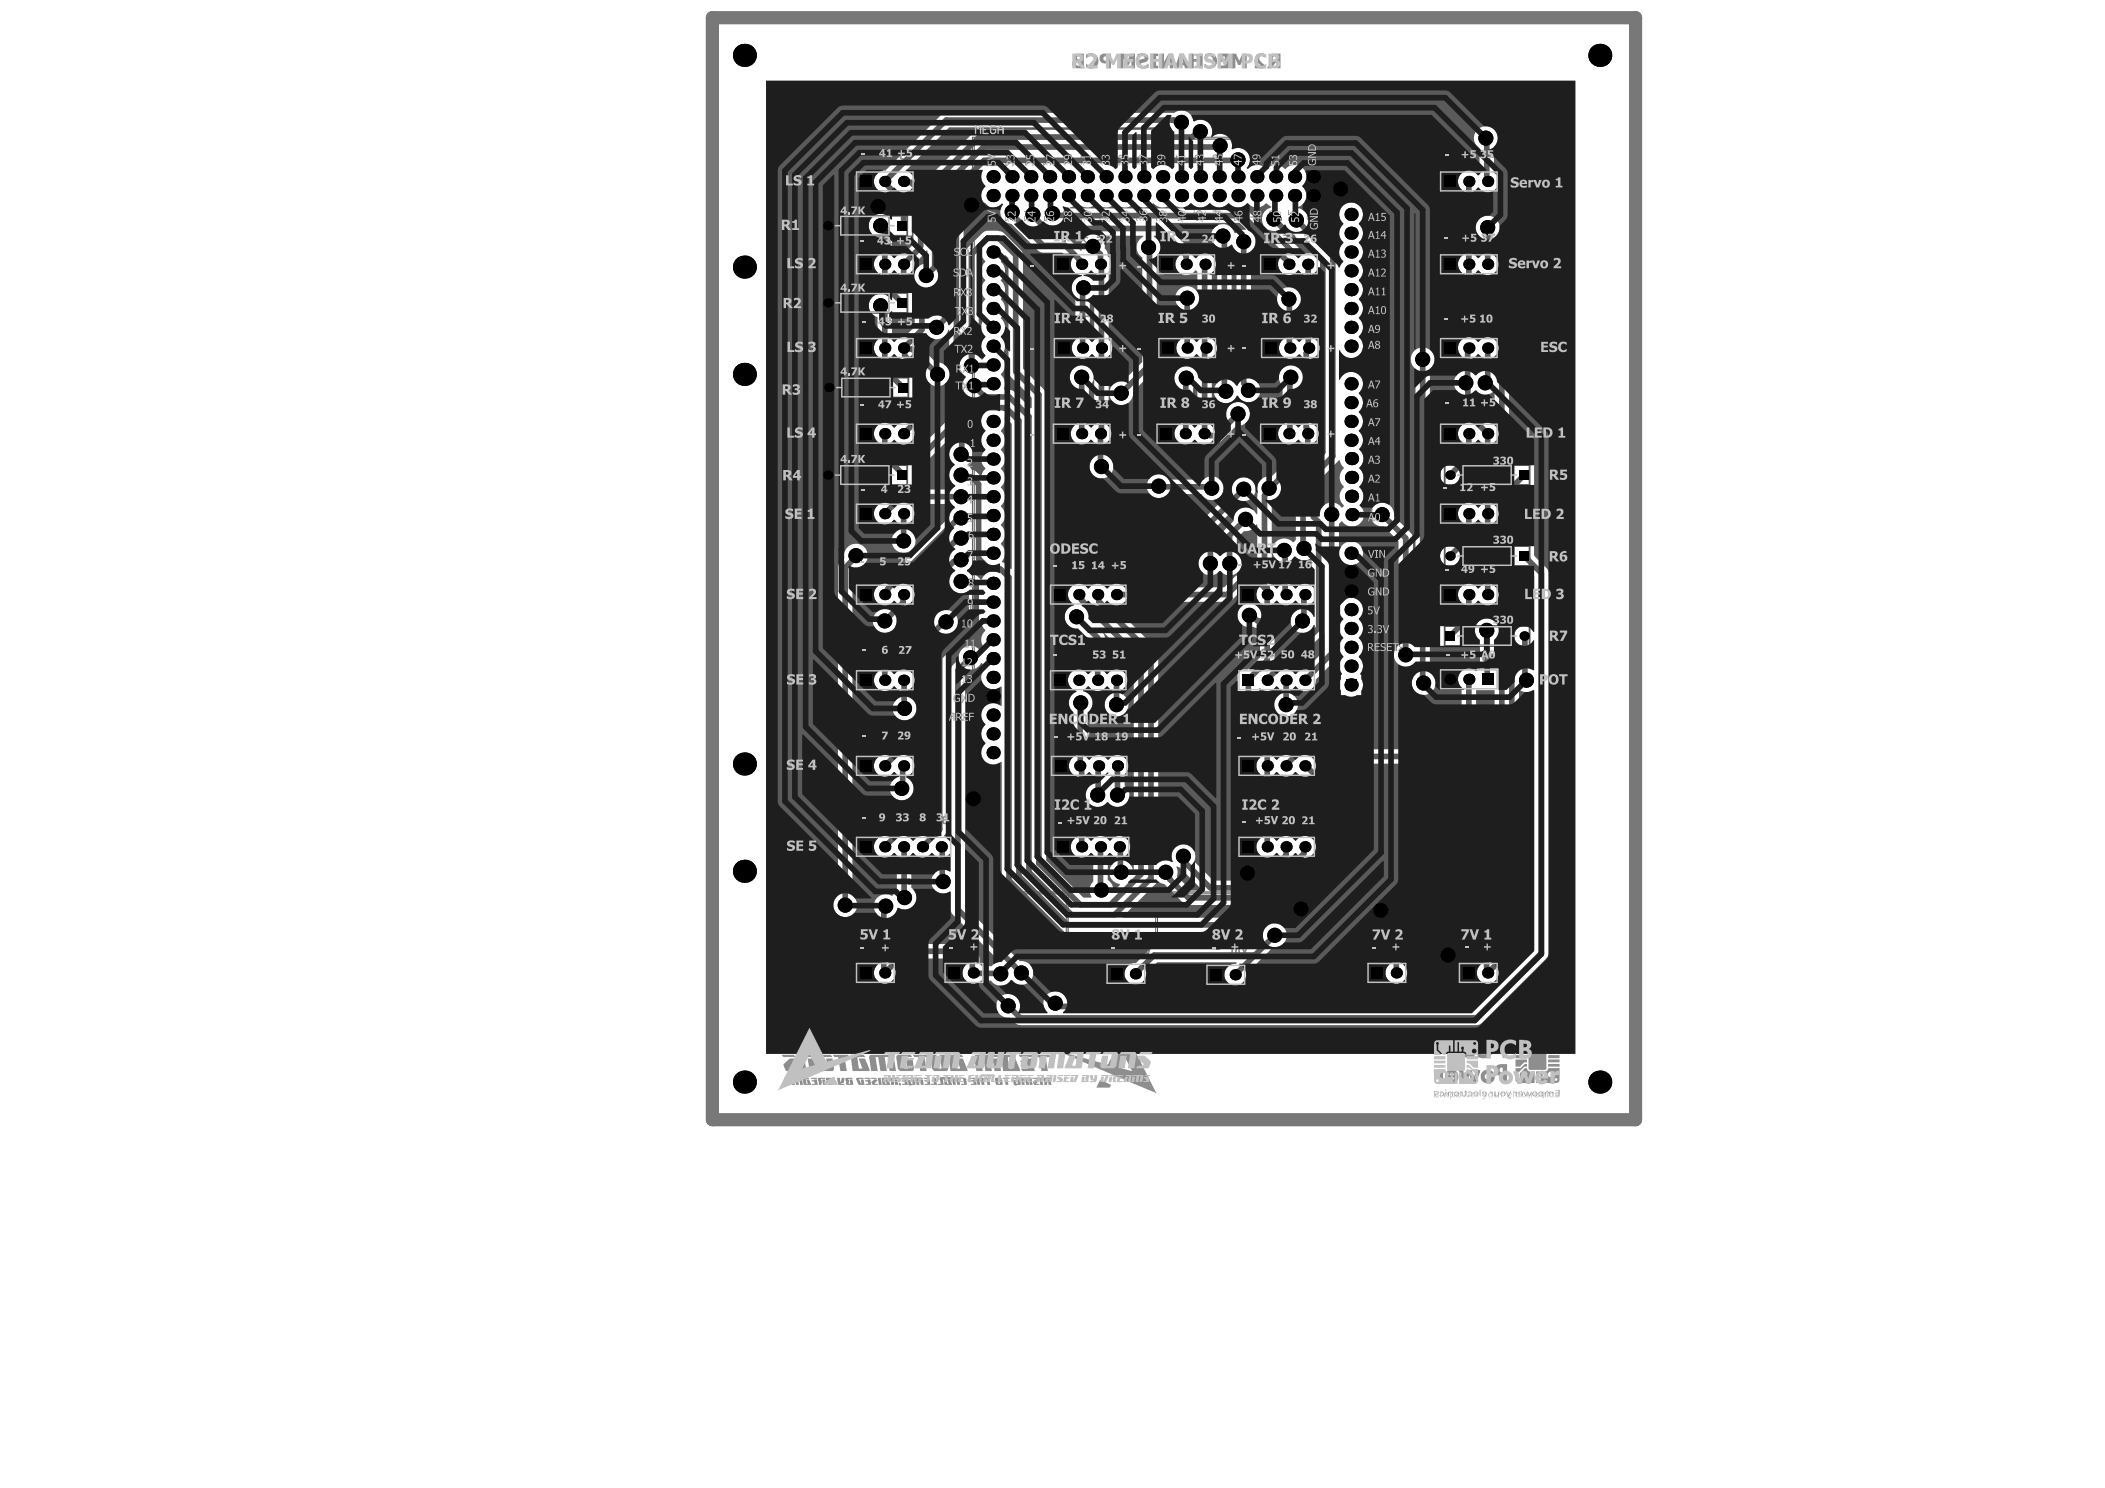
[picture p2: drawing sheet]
<svg xmlns="http://www.w3.org/2000/svg" width="297mm" height="210mm" viewBox="0 0 297 210" stroke-linecap="round" stroke-linejoin="round" font-family="sans-serif">
<g fill="none" stroke="#5a5a5a" stroke-width=".14">
<path d="M137.2 19.4h56.4v106.7h-3.5v1.9h-9.9v-1.9h-16.9v6.6h-12.8v-6.6h-13.3zM137.5 19.6h55.8v106.2h-55.8zM121.5 31.8h1.1M122 31.3v1.1M121.5 42.7h1.1M121.7 54.7h1M122.1 42.2v1M122.2 54.1v1.1M121.5 67h1.1M122 66.5v1M209.3 78.4h1.1M209.3 67h1.1"/>
<path d="M209.8 66.5v1M209.8 77.9v1.1M209.3 89.7h1.1M209.8 89.2v1M150.7 125.8v6.7h12.4v-6.7M180.4 125.8v1.9h9.5v-1.9"/>
</g>
<path d="M116 30.4h12v2.8h-12zM116.1 41.3h12v2.8h-12zM116.2 53.3h12v2.8h-12zM116 65.6h12v2.8h-12zM203.9 65.6h11.9v2.8h-11.9zM203.9 77h11.9v2.8h-11.9zM203.9 88.3h11.9v2.8h-11.9z" fill="none" stroke="#5a5a5a" stroke-width=".21"/>
<g fill="#5a5a5a">
<path d="M121.1 54.8l.2-.1 .2 .1-.1 .1a.14 .14 0 0 0-.1-.1 .14 .14 0 0 0-.1 .1 .14 .14 0 0 0 .2 .1v.1a.12 .12 0 0 0-.2 0 .12 .12 0 0 0 .1 .2 .12 .12 0 0 0 .1 0v-.1a.15 .15 0 0 1 0 .2 .15 .15 0 0 1-.2-.1l-.1-.2h.1l-.1-.1z"/>
<path d="M121.1 31.8h.1v.6l.1-.1-.2 .2z"/>
<path d="M210.5 89.1h.4l-.3 .6v-.2l.2-.3h-.3z"/>
<path d="M208.8 67.1l.2-.1 .2 .1-.1 .1a.14 .14 0 0 0-.2 0 .14 .14 0 0 0 0 .2 .14 .14 0 0 0 .2-.1l.1 .1-.1 .3h-.3v-.1h.3v-.2l-.2 .1a.21 .21 0 0 1-.1-.4z"/>
<path d="M121 42.7h.4l-.3 .4a.13 .13 0 0 0 0 .2 .13 .13 0 0 0 .2-.1 .17 .17 0 0 1-.1 .2 .17 .17 0 0 1-.2 0v-.3l.3-.3h-.3z"/>
<path d="M121.7 55.1l.1 .2h.3v-.2zM121.6 54.7h.1l.2 .3h.2v-.3h.1v.7h-.3a.19 .19 0 0 1-.3-.2 .19 .19 0 0 1 .2-.2z"/>
<path d="M121.6 32.3l.1 .1h.2v-.2zM121.4 31.8h.2l.2 .4h.1v-.4h.1v.7h-.3a.19 .19 0 0 1-.2-.1 .19 .19 0 0 1 .2-.2z"/>
<path d="M209.9 89.1v.2h.2a.11 .11 0 0 0 .2 0 .14 .14 0 0 0-.2-.2zM209.8 89.1h.3a.19 .19 0 0 1 .3 .1 .19 .19 0 0 1-.2 .2l.2 .3-.3-.3h-.2v.3h-.1z"/>
<path d="M209.4 78.9l.1 .1h.2v-.2zM209.2 78.5h.1l.3 .3h.1v-.3h.1v.6h-.3a.19 .19 0 0 1-.2-.1 .19 .19 0 0 1 .2-.2z"/>
<path d="M208.8 78.5l.2-.1 .2 .1v.4a.22 .22 0 0 1-.2 .2 .22 .22 0 0 1-.2-.1 .19 .19 0 0 0 .2 .1 .19 .19 0 0 0 .1-.3v.1a.23 .23 0 0 1-.3-.1 .23 .23 0 0 1 0-.3zM208.8 78.7a.15 .15 0 0 0 .3 0 .15 .15 0 0 0-.3 0z"/>
<path d="M209.4 67.5l.1 .1h.2v-.2zM209.2 67h.1l.3 .3h.1v-.3h.1v.7h-.3a.19 .19 0 0 1-.2-.2 .19 .19 0 0 1 .2-.2z"/>
<path d="M121.6 67.5l.1 .1h.2v-.2zM121.4 67h.2l.2 .3h.1v-.3h.1v.7h-.3a.19 .19 0 0 1-.2-.2 .19 .19 0 0 1 .2-.2z"/>
<path d="M121.1 67.3v.3l.2-.3zM121.1 67v.2h.3l-.3 .5v-.4h-.2l.2-.1z"/>
<path d="M121.6 43.2l.1 .1h.3v-.2zM121.4 42.7h.2l.2 .3h.2v-.3h.1v.7h-.4a.19 .19 0 0 1-.2-.2 .19 .19 0 0 1 .2-.2z"/>
</g>
<g fill="none" stroke="#5a5a5a" stroke-width=".21">
<path d="M116 30.4h12v2.8h-12zM118.6 30.5h6.8v2.6h-6.8zM116.1 41.3h12v2.8h-12zM116.2 53.3h12v2.8h-12zM118.7 41.4h6.8v2.6h-6.8zM118.8 53.4h6.8v2.6h-6.8zM116 65.6h12v2.8h-12zM118.6 65.7h6.8v2.6h-6.8zM203.9 65.6h11.9v2.8h-11.9zM203.9 77h11.9v2.8h-11.9zM206.4 65.7h6.8v2.6h-6.8zM206.4 77.1h6.8v2.6h-6.8z"/>
<path d="M203.9 88.3h11.9v2.8h-11.9zM206.4 88.4h6.8v2.6h-6.8z"/>
</g>
<path d="M100.5 2.5h130.3v155.5h-130.3z" fill="none" stroke="#787878" stroke-width="1.9"/>
<g fill="#8c8c8c">
<path d="M140.1 149.3l.9 .1 .2 1.7h-.9z"/>
<path d="M140.4 152.1l.9-.1v.2h-.5l.1 .6v.1h.2l-.1-.6h.4l.1 .7h-.9z"/>
<path d="M141.5 152l.9 .1v.1h-.2l.1 .8h-.4l-.1-.8h-.3z"/>
<path d="M137.6 148.8h3.3l.2 .3h-1.4l.3 2h-.9l-.3-2h-.4l.3 2h-.9l-.3-1.8v-.3z"/>
<path d="M138.9 152l1 .1v.1h-.3l.1 .8h-.4l-.1-.8h-.2z"/>
<path d="M137.8 152h.4l.1 .4h.1v-.4h.4l.1 1h-.4l-.1-.4h-.1v.4h-.4z"/>
<path d="M143.8 148.8h1.8l.2 .3h-1.8z"/>
<path d="M142.9 152h1l.1 .2h-1z"/>
<path d="M144.1 152.1h1v.1h-.6l.1 .8h-.4z"/>
<path d="M144.7 152.3h.4l.1 .7h-.4z"/>
<path d="M145.8 152.6l.4-.3h.3l.1 .2-.4 .2v.2h.4l.1 .1h-.7z"/>
<path d="M145.7 152h.7l.1 .2h-.7z"/>
<path d="M145.2 152l.4 .1 .1 .9h-.4z"/>
<path d="M155.2 152.3h.2l1.3 .7 .1 .1-.2 .3h-1.8z"/>
<path d="M146 148.8h2l.1 .1 .1 .2h-.7l.3 2h-.8l-.3-2h-.6z"/>
<path d="M143.9 149.6h.9v-.3h.9l.3 1.8h-1.7l-.2-.4h.9l-.1-.7h-.8z"/>
<path d="M147.3 152l1 .1-.1 .1h-.5v.1l.1 .1v.6h-.4v-.4l-.1-.1z"/>
<path d="M147.8 152.3h.5l.1 .7h-.4z"/>
<path d="M146.7 152l.4 .1 .1 .9h-.4z"/>
<path d="M143 152.4h.4l.1 .1-.1 .1v.3h.2v-.6h.3l.1 .7h-.5l-.1 .1-.3-.1z"/>
<path d="M141.3 148.8h1.8l.2 .3h-1.1l.2 1.6h.5l-.5-1.4h.9l.6 1.8h-2.4z"/>
<path d="M134.3 152.1l.4-.1 .1 .3 .1 .1v-.4h.4l.2 1h-.4l-.1-.5-.2 .1 .1 .4h-.4z"/>
<path d="M135.5 152l.8 .1 .1 .7-.1 .2h-.7v-.1h.4v-.2l-.1-.5h-.4z"/>
<path d="M131.6 152.1h.5l.1 .9h-.8v-.1l.4-.1z"/>
<path d="M132.6 152h.4l.2 1h-.9v-.1h.4z"/>
<path d="M133.2 152h.8v.2h-.4l.1 .6 .2 .1-.2-.6h.3l.4 .7h-1.1z"/>
<path d="M133.8 148.8h1.9l.2 .3-1.1 .1 .2 1.5h.5l-.5-1.4h.8l.7 1.6v.2h-2.3z"/>
<path d="M136.8 152h.8l.1 .2h-.8z"/>
<path d="M136.9 152.4l.8-.1 .1 .7h-.7l-.1-.1h.4v-.2v-.1h-.4z"/>
<path d="M132.7 152l1.9-.1-.2 .4h-1.9z"/>
<path d="M131.2 148.8h1l.2 1.9h.5l-.3-1.9h.9l.2 .3-.2 .2 .3 1.3-.1 .4-.1 .1h-1.7l-.2-.1-.2-.3z"/>
<path d="M125.6 152l1 .1v.1h-.5l-.1 .1 .2 .2-.1 .5h-.4l.1-.4-.2-.1z"/>
<path d="M122.8 148.8h3.2l.3 .3h-1.5l.3 2h-.9l-.3-2h-.3l.2 2h-.8l-.4-1.9z"/>
<path d="M125.2 149.4l1-.1 .2 1.8-.9-.1z"/>
<path d="M130.4 152.4h.4v-.1h.4l.1 .7h-.8v-.1h.4v-.1l-.1-.2h-.3z"/>
<path d="M127.2 152.4h.3l.1-.1 .3-.1 .2 .8h-.8v-.1h.4v-.2l-.1-.1h-.3z"/>
<path d="M127.1 152h.8l.1 .2h-.8z"/>
<path d="M126.5 148.9l.2-.1h1.8l.2 .3h-1.3l.1 .9 .1 .7h.4l-.2-1.3 1-.1 .2 1.3-.1 .4-.1 .1h-1.8l-.1-.1-.2-.4z"/>
<path d="M128.1 152h.9l.1 .2h-.9z"/>
<path d="M129.8 152.3h.4l.1 .7h-.4z"/>
<path d="M128.8 148.8h2.1l.2 .1v.2h-.6l.3 2h-1l-.3-2h-.5z"/>
<path d="M129.3 152.1l.9-.1 .1 .1-.7 .1 .2 .8h-.5z"/>
<path d="M130.3 152h.8l.1 .2h-.8z"/>
<path d="M115.3 148.8h1.9l.2 .3h-1.3l.2 1.5 .1 .1h.4l-.2-1.4h.9l.2 1.4-.1 .3-.1 .1-1.8-.1-.3-.3-.2-1.5z"/>
<path d="M115.5 152l.9 .1v.1h-.5l-.1 .1 .2 .2-.1 .5h-.4l.1-.4-.2-.1z"/>
<path d="M126.8 152.8l.2-.1 .1 .1v.4l-.2-.1z"/>
<path d="M128.2 152.4h.4v.5h.2l-.1-.6h.4l.1 .7h-.6v.1h-.4z"/>
<path d="M116 152.3h.4l.1 .7h-.4z"/>
<path d="M117.6 148.8h2l.1 .1 .2 .2h-.7l.3 2h-.9l-.3-2h-.5z"/>
<path d="M120.8 152.1l1-.1 .1 .2h-.7l.3 .7v-.6h.4l.1 .7h-.8z"/>
<path d="M119.3 152h.9l.1 .2h-.6l.1 .2v.5h.2l-.1-.6h.4l.1 .7h-.9l-.1-.1v-.4h-.1z"/>
<path d="M116.5 152.1l1.1-.1v.2h-.6v.1l.2 .6h.1l-.1-.6h.4l.1 .7h-.8l-.4-.8z"/>
<path d="M122 152h.8v.2h-.8z"/>
<path d="M120 148.8h1.9l.2 .3h-1.1l.2 1.6h.5l-.5-1.4h.8l.7 1.8h-2.4z"/>
<path d="M118.1 152h.4l.1 .7 .2-.6 .4-.1-.1 .7-.5 .1 .1 .1h.4l.1 .1h-.9l-.1-.1z"/>
<path d="M122 152.4h.4v-.1h.4l.1 .7h-.7l-.1-.1h.4v-.1v-.2h-.3z"/>
<path d="M126.2 152.3h.4l.1 .7h-.4z"/>
<path d="M123 152.6l.4-.4 .4 .1v.2l-.4 .3 .4 .1 .1 .1h-.8z"/>
<path d="M124.4 152.1l.8-.1 .1 .2h-.4v.6l.2 .1-.2-.6 .4-.1 .3 .8h-1z"/>
<path d="M123.9 152l.4 .1 .1 .9h-.4z"/>
<path d="M122.9 152h.7l.1 .2h-.7z"/>
<path d="M110.3 148.8h1.7l.2 .3h-1.7z"/>
<path d="M114.4 152h.8l.1 .2h-.8z"/>
<path d="M112.8 152.3h.4l.1 .7h-.4z"/>
<path d="M114.5 152.4h.4v-.1h.4l.1 .7h-.8v-.1h.4v-.1l-.1-.2h-.3z"/>
<path d="M114 149.3l.9 .1 .2 1.7h-.9z"/>
<path d="M112.7 148.8h2.1l.2 .3h-1.5l.3 2h-.9l-.3-1.9z"/>
<path d="M110.5 150.1l.9-.8h.9l.1 .5-.7 .6a.17 .17 0 0 0-.1 .1 .17 .17 0 0 0 .1 .2h.7l.2 .4h-1.7z"/>
<path d="M110.7 152.6l.4-.3h.4l.1 .2-.4 .2v.2h.4v.1h-.7z"/>
<path d="M113.3 152h.8v.2h-.4l.1 .6 .2 .1-.2-.6h.4l.3 .7h-1.1z"/>
<path d="M111.6 152.1l1.5-.1 .1 .2h-.6l.1 .8h-.4l-.1-.8h-.2l.2 .8h-.4z"/>
<path d="M110.6 152h.8v.2h-.7z"/>
<path d="M210.3 154l.2 .1 .1-.1v.7h-.1v-.5l-.2-.1z"/>
<path d="M206 154l.2 .1 .2-.1v.7h-.1l-.1-.5-.2-.1z"/>
<path d="M206.6 154h.2v-.2h.1v.2h.1l-.1 .1v.4l-.1 .2-.2-.1 .2-.1v-.4z"/>
<path d="M210.9 154h.1v.5l.2 .1 .2-.1v-.5h.1l-.1 .6-.5 .1z"/>
<path d="M218.5 149.5h1.6v.3h-1.6z"/>
<path d="M218.5 150.1h1.6v.4h-1.6z"/>
<path d="M218.5 148.8h1.5l.1 .5h-1.6z"/>
<path d="M213.9 148.8h1.6v.5h-1.6z"/>
<path d="M213.9 149.5h1.6v.3h-.4l-.6 .7h-.6z"/>
<path d="M215.7 148.5l.2-.1h2.2l.1 .1v2.3l-.1 .1h-2.3z"/>
<path d="M213.7 154l.2 .1 .1-.1v.7h-.1v-.5l-.2-.1z"/>
<path d="M212.5 154h.1l.3 .5 .2-.5h.1l-.3 .6v.2h.3v.1h-.3z"/>
<path d="M219.4 153.8h.7l-.1 .9h-.6v-.1h.5v-.4h-.4h.4v-.4h-.5z"/>
<path d="M215 154h.1l.2 .5h.1l.1-.5h.1l.2 .5 .2-.2v-.3h.1l-.2 .7h-.1l-.2-.5-.1 .1-.1 .4h-.2z"/>
<path d="M218.1 154h.3a.14 .14 0 0 0 .2 .1 .14 .14 0 0 0 .1-.1l.3 .1 .2-.1v.7h-.1v-.4l-.1-.2-.3 .1v.5h-.2v-.5l-.2-.1-.1 .1v.5h-.2z"/>
<path d="M208.8 153.7h.1v1h-.1z"/>
<path d="M203.1 154.1l.2-.1h.4l.1 .2-.1 .4h-.5l-.1-.1 .5 .1 .1-.3-.2-.2z"/>
<path d="M207.2 154h.3l.2 .1 .1 .3-.2 .2-.3 .1-.2-.1 .2-.1 .2 .1 .1-.2v-.3h-.2l-.2 .1z"/>
<path d="M204.4 154.1l.1-.1 .4 .1 .1-.1v.7h-.1v-.5l-.2-.1h-.2v.6h-.2z"/>
<path d="M205.8 151h.7l.2 .9h.1l.3-.9h.6l.2 .9h.1l.3-.9h.6l-.6 1.8h-.6l-.3-1.1-.4 1-.6 .1z"/>
<path d="M204 153.7h.1l-.1 .1z"/>
<path d="M204 154h.1v.7h-.1z"/>
<path d="M202.3 150.9h.5l.2 .3 .1-.2h.6l-.1 1.8h-.5l-.1-1.2-.2-.1-.4 .1z"/>
<path d="M202.5 154h.5v.3l-.4 .1-.1 .1 .5 .1h-.5v-.3l.4-.1-.1-.1h-.3z"/>
<path d="M208.5 146.7l.7-.2h.6l.6 .3 .1 .3 .3 .5-.1 .7-.2 .4-.3 .3-.7 .3h-.5l-.5-.2v-.7l.5 .3h.8l.2-.3 .1-.7-.1-.4-.5-.3h-.5l-.5 .3z"/>
<path d="M217.4 146.6h2.3l.2 .1 .2 .5v1.5h-1.1l.7-.7v-1.1l-.2-.1-.1 .1 .1 1-.7 .8h-.3l-.2-.4-.3-.1v-.6a.13 .13 0 0 0 0-.2 .13 .13 0 0 0-.2 0v.8h-.4z"/>
<path d="M150.1 148.5l.2 .2 2.5 1.1 10.4 4.4-4.4-8.8h-.1l-2.4 4.8zM158.7 149.2l.1-.1 .9 2-1.7-.4z"/>
<path d="M211.9 154l-.2 .2 .1 .3 .1 .2 .4-.1 .1-.2v-.2l-.2-.2zM211.8 154.3a.26 .26 0 0 1 .5 0 .26 .26 0 0 1-.5 0z"/>
<path d="M216.2 154.3a.36 .36 0 0 0 .7 0 .36 .36 0 0 0-.7 0zM216.3 154.3a.27 .27 0 0 1 .5 0 .27 .27 0 0 1-.5 0z"/>
<path d="M217.1 154.1v.4l.2 .2 .4-.1v.3h.1v-.9l-.1 .1-.4-.1zM217.2 154.3a.27 .27 0 0 1 .5 0 .27 .27 0 0 1-.5 0z"/>
<path d="M214.3 154l-.1 .3h.6v.1l-.2 .2-.2-.1-.1 .1h.5l.1-.1v-.4l-.2-.1zM214.4 154.2l.3-.1 .1 .2h-.5z"/>
<path d="M207.9 154.1v.2h.6l-.1 .3-.4-.1v.1l.4 .1 .2-.2-.1-.5h-.4zM208.1 154.1h.2l.2 .1v.1h-.5z"/>
<path d="M209.2 154l-.1 .3h.6v.1l-.2 .2-.3-.1v.1h.5l.1-.2v-.3l-.2-.1zM209.2 154.2l.1-.1h.2l.2 .2h-.5z"/>
<path d="M205.2 154.3a.35 .35 0 0 0 .7 0 .35 .35 0 0 0-.7 0zM205.3 154.3a.26 .26 0 0 1 .5 0 .26 .26 0 0 1-.5 0z"/>
<path d="M204.1 151.3l-.2 .3v.4h1.3v.2l-.2 .1h-.4l-.1-.2-.5 .2 .3 .4 .4 .1h.5l.5-.4 .1-.4v-.4l-.1-.3-.3-.3-.7-.1-.4 .1zM204.5 151.5l.2-.1h.3l.2 .2h-.7z"/>
<path d="M209.2 151.2l-.3 .5v.4l.3 .5 .4 .2h.5l.4-.1 .3-.3 .1-.8-.4-.5-.3-.2h-.4zM209.6 151.6l.2-.1h.4l.2 .2-.1 .4-.2 .2-.4-.1-.2-.2z"/>
<path d="M211.1 146.8l-.1 .4 .1 .7 .4 .3 .5 .1v.9h.7v-2.6l-.8-.1-.5 .2zM211.7 147.1h.3v.6h-.2l-.2-.1z"/>
<path d="M214 146.7l-.1 .2v1.8h1.6l.1-.4 .4-.1-.1-.6 .1-.1 .3 .1-.1 .6h.3l.1-1.4 .2 .1v1.3h.4l-.1-1.6h-2.9zM214.2 146.9h.3v.2l-.3 .1-.1-.1zM214.1 148.1a.34 .34 0 0 1 .6 0 .34 .34 0 0 1-.6 0z"/>
<path d="M206.4 146.9v.5l.3 .4-.3 .2-.1 .3 .1 .6 .5 .3h1.2v-2.7l-1.2 .1zM207 147.1h.4v.5h-.3l-.2-.2zM206.9 148.2l.2-.1h.3v.6h-.4l-.1-.2z"/>
<path d="M211.1 150.4l-.1 .3v.7l.4 .3 .6 .1v1h.7v-2.7h-1l-.4 .2zM211.7 150.7l.3-.1v.7l-.4-.1z"/>
<path d="M213.9 150.7v1.7l.2 .3 2.5 .1-.1-1.7h-.3v.8l-.2 .1v-.9l-.4-.1-.1-.3h-.4l-.6 .7v.7v.1v.2v.1l-.4-.1 .2-.3-.1-.7 .9-.9h.4v-.4h-.4l-.5 .6zM214.9 151.6l.3-.4 .3 .2v.2l-.4 .4-.3-.1v-.2z"/>
<path d="M216.8 151.1v1.7h2.8l.3-.1 .1-.2 .1-1.8h-1.6l-.1 .2-.2 .2h-.2l.1 .6-.1 .1-.3-.1 .1-.6h-.4l-.1 1.4h-.1v-1.3zM218.4 151.6a.4 .4 0 0 1 .8 0 .4 .4 0 0 1-.8 0zM219.4 152.2l.3-.1v.3l-.2 .1z"/>
</g>
<path d="M137.5 19.6h55.8v106.2h-55.8zM150.7 125.8v6.7h12.4v-6.7M180.4 125.8v1.9h9.5v-1.9" fill="none" stroke="#8c8c8c" stroke-width=".14"/>
<g fill="#8c8c8c">
<path d="M204.5 56.9h.5v.2h-.5z"/>
<path d="M126.1 134.2h.4v-.3h.2v.3h.4v.3h-.4v.3h-.2v-.3h-.4z"/>
<path d="M125.1 133.7h.7v.6h-.2a.2 .2 0 0 0-.2 .3 .2 .2 0 0 0 .3 0h.2v.2l-.6 .1-.2-.2v-.4l.2-.2h.3v-.2h-.5z"/>
<path d="M123.9 133.7h.3l.3 .8 .2-.8h.3l-.4 1.2h-.3z"/>
<path d="M204.8 21.8h.5v.2h-.5z"/>
<path d="M122 79.7h.5v.2h-.5z"/>
<path d="M210.1 80.7h.4v-.3h.2v.3h.4v.3h-.4v.3h-.2v-.3h-.4z"/>
<path d="M209.1 80.2h.8v.6h-.3a.2 .2 0 0 0-.2 .3 .2 .2 0 0 0 .3 0h.2v.2l-.6 .1-.1-.2-.1-.4 .2-.2h.3v-.2h-.5z"/>
<path d="M207.4 92.7h.4v-.4h.1v.4h.4v.2h-.4v.4h-.1v-.4h-.4z"/>
<path d="M206.3 92.2h.8v.6h-.3a.2 .2 0 0 0-.2 .2 .2 .2 0 0 0 .3 .1l.2-.1v.2l-.5 .1-.2-.1-.1-.5 .2-.1h.3v-.2h-.5z"/>
<path d="M133 115.3l.3-.2 .4 .1v.2l-.2-.1a.16 .16 0 0 0-.3 .1 .15 .15 0 0 0 .2 .2h.1v.2h-.1a.18 .18 0 0 0-.2 .2 .18 .18 0 0 0 .3 .1l.3-.1v.2l-.6 .1-.3-.2v-.3l.2-.1-.1-.2z"/>
<path d="M132.2 115.1h.2l.1 .2h.2v.2h-.2v.6h.2v.2h-.7v-.2h.2z"/>
<path d="M158.5 115.3l.3-.1h.4v.2h-.2a.25 .25 0 0 0-.2 .2 .25 .25 0 0 0 .2 .3l.3 .2v.2h-.8v-.2h.4l-.4-.4z"/>
<path d="M157.7 115.2h.3l.1 .1h.1v.2h-.2v.6h.2v.2h-.7v-.2h.2z"/>
<path d="M128 91.7l.2-.2 .5 .1v.2l-.3-.1a.25 .25 0 0 0-.2 .3 .25 .25 0 0 0 .2 .2l.3 .3v.1h-.8v-.1h.4l-.3-.4z"/>
<path d="M126.9 91.5h.9v.2h-.6l.5 .9h-.3l-.5-.8z"/>
<path d="M155 79.2h.3v.1h.3v.2h-.3v.6h.3v.2h-.8v-.2h.2z"/>
<path d="M210.5 44.4h.2l.1 .1h.2v.2h-.2v.6h.2v.2h-.8v-.2h.3z"/>
<path d="M184.7 79.1h.2l.1 .2h.2v.2h-.2v.6h.2v.2h-.7v-.2h.2z"/>
<path d="M122.1 134h.5v.2h-.5z"/>
<path d="M149.5 79.7h.5v.2h-.5z"/>
<path d="M170.7 45.2h.4v-.4h.1v.4h.4v.2h-.4v.3h-.1v-.3h-.4z"/>
<path d="M169.7 44.6h.7v.7l-.2-.1a.21 .21 0 0 0-.3 .3 .2 .2 0 0 0 .3 .1l.2-.1v.2l-.5 .1-.2-.2v-.4l.1-.1 .3-.1v-.2h-.4z"/>
<path d="M152.9 56.6l.4-.2 .3 .1v.2h-.2a.15 .15 0 0 0-.2 0 .15 .15 0 0 0 .2 .2v.2h-.1a.18 .18 0 0 0-.1 .2 .18 .18 0 0 0 .3 .1l.2-.1v.2l-.6 .1-.2-.2v-.3l.2-.1-.2-.2z"/>
<path d="M179.4 115.7h.4v-.4h.2v.4h.4v.2h-.4v.3h-.2v-.3h-.4z"/>
<path d="M178.4 115.1h.7v.7l-.2-.1a.2 .2 0 0 0-.2 .3 .2 .2 0 0 0 .3 .1l.2-.1v.2l-.6 .1-.1-.2-.1-.4 .2-.1 .3-.1v-.2h-.5z"/>
<path d="M177.3 115.1h.2l.3 .8 .2-.8h.3l-.4 1.2h-.2z"/>
<path d="M204.2 80.8h.5v.2h-.5z"/>
<path d="M127.9 45.6h.4v-.4h.1v.4h.4v.2h-.4v.3h-.1v-.3h-.4z"/>
<path d="M126.8 45h.8v.7l-.2-.1a.21 .21 0 0 0-.3 .3 .2 .2 0 0 0 .3 .1l.2-.1v.2l-.5 .1-.2-.2-.1-.4 .2-.1 .3-.1v-.2h-.5z"/>
<path d="M164.8 45.1h.5v.2h-.5z"/>
<path d="M176.4 92h.4v-.3h.2v.3h.4v.2h-.4v.4h-.2v-.4h-.4z"/>
<path d="M175.4 91.5h.7v.6h-.2a.2 .2 0 0 0-.3 .2 .21 .21 0 0 0 .4 .1l.1-.1v.3h-.5l-.2-.1v-.4l.1-.2h.3v-.2h-.4z"/>
<path d="M174.2 91.5h.3l.2 .8 .3-.8h.3l-.4 1.1h-.3z"/>
<path d="M153.1 104h.4v-.4h.2v.4h.4v.2h-.4v.4h-.2v-.4h-.4z"/>
<path d="M152.1 103.4h.7v.7h-.2a.2 .2 0 0 0-.3 .2 .21 .21 0 0 0 .4 .1l.2-.1v.2l-.6 .1-.2-.1v-.5l.2-.1 .3-.1v-.1h-.5z"/>
<path d="M150.9 103.4h.3l.3 .8 .2-.8h.3l-.4 1.2h-.3z"/>
<path d="M184.9 103.4l.2-.1 .4 .1v.2l-.2-.1a.25 .25 0 0 0-.2 .3 .25 .25 0 0 0 .2 .3l.3 .2v.2h-.8v-.2h.4l-.3-.4z"/>
<path d="M184.1 103.3h.2l.1 .2h.2v.2h-.3v.6h.3v.2h-.8v-.2h.3z"/>
<path d="M207.6 44.9h.4v-.4h.2v.4h.4v.2h-.4v.4h-.2v-.4h-.4z"/>
<path d="M206.6 44.4h.7v.6h-.2a.2 .2 0 0 0-.2 .2 .2 .2 0 0 0 .3 .1l.2-.1v.3h-.6l-.2-.1v-.5l.2-.1h.3v-.2h-.5z"/>
<path d="M124.6 79.1h.7v.7h-.2a.19 .19 0 0 0-.3 .2 .19 .19 0 0 0 .3 .1l.3-.1v.2l-.6 .1-.2-.1v-.5l.5-.2v-.1h-.5z"/>
<path d="M164.5 57.1h.5v.3h-.5z"/>
<path d="M181.9 79.2h.2l.1 .1h.2v.2h-.2v.6h.2v.2h-.7v-.2h.2z"/>
<path d="M180.7 79.2h.8v.2h-.5l.5 .9h-.4l-.4-.9z"/>
<path d="M170.3 57.1h.4v-.4h.1v.4h.4v.2h-.4v.4h-.1v-.4h-.4z"/>
<path d="M169.3 56.6h.7v.6h-.2a.2 .2 0 0 0-.3 .2 .2 .2 0 0 0 .3 .1l.2-.1v.3h-.5l-.2-.1v-.5l.1-.1h.3v-.2h-.4z"/>
<path d="M124.4 33.7l.2-.1 .5 .1v.2l-.3-.1a.14 .14 0 0 0-.2 .1 .14 .14 0 0 0 .2 .2h.1v.2h-.1a.16 .16 0 0 0-.2 .1 .16 .16 0 0 0 .2 .1h.3v.2l-.4 .1-.4-.2v-.3l.2-.1-.1-.2z"/>
<path d="M127.7 34.2h.4v-.4h.2v.4h.4v.2h-.4v.3h-.2v-.3h-.4z"/>
<path d="M126.7 33.6h.7v.7l-.2-.1a.2 .2 0 0 0-.2 .3 .2 .2 0 0 0 .3 0h.2l-.1 .2-.3 .1-.4-.1v-.5l.2-.2h.3v-.1h-.5z"/>
<path d="M204.4 45.1h.5v.2h-.5z"/>
<path d="M194.3 134h.5v.2h-.5z"/>
<path d="M207.5 33.5h.4v-.4h.2v.4h.4v.2h-.4v.4h-.2v-.4h-.4z"/>
<path d="M206.5 33h.7v.6h-.2a.2 .2 0 0 0-.3 .2 .21 .21 0 0 0 .4 .1l.1-.1v.2l-.5 .1-.2-.1v-.5l.1-.1 .3-.1v-.1h-.4z"/>
<path d="M182.5 103.3l.2-.1h.5v.3l-.2-.1a.24 .24 0 0 0-.3 .2 .24 .24 0 0 0 .2 .3l.3 .2v.2h-.8v-.2h.4l-.3-.4z"/>
<path d="M152.8 33.5l.2-.1h.5v.3l-.2-.1a.25 .25 0 0 0-.2 .3 .25 .25 0 0 0 .2 .2l.3 .2v.2h-.9v-.2h.5l-.4-.4z"/>
<path d="M151.8 33.5l.3-.1h.5v.3l-.2-.1a.22 .22 0 0 0-.3 .1 .22 .22 0 0 0 .1 .3l.4 .3v.2h-.8v-.2h.4l-.4-.4z"/>
<path d="M122.2 22h.5v.2h-.5z"/>
<path d="M182.1 33.2l.2-.1h.5v.3l-.2-.1a.24 .24 0 0 0-.3 .2 .24 .24 0 0 0 .2 .3l.3 .2v.2h-.8v-.2h.4l-.3-.4z"/>
<path d="M152.4 79.1h.2l.1 .2h.2v.2h-.2v.6h.2v.2h-.7v-.2h.2z"/>
<path d="M151.2 79.1h.7v.7h-.3a.19 .19 0 0 0-.1 .2 .19 .19 0 0 0 .3 .1l.2-.1v.2l-.6 .1-.2-.2v-.4l.5-.2v-.1h-.5z"/>
<path d="M155.6 57.1h.4v-.4h.2v.4h.4v.2h-.4v.4h-.2v-.4h-.4z"/>
<path d="M154.6 56.6h.7v.6h-.2a.2 .2 0 0 0-.2 .2 .2 .2 0 0 0 .3 .1l.2-.1v.3h-.6l-.1-.1-.1-.5 .2-.1h.3v-.2h-.5z"/>
<path d="M176.1 115.7h.5v.2h-.5z"/>
<path d="M167.5 56.6l.4-.2 .4 .1v.2h-.2a.15 .15 0 0 0-.3 0 .15 .15 0 0 0 .2 .2h.1v.2h-.2a.18 .18 0 0 0-.1 .2 .18 .18 0 0 0 .3 .1l.2-.1v.2l-.6 .1-.2-.2v-.3l.2-.1-.2-.2z"/>
<path d="M122.2 104.1h.5v.2h-.5z"/>
<path d="M179.2 45.2h.6v.2h-.6z"/>
<path d="M121.7 34.2h.4v.2h-.4z"/>
<path d="M179.4 57.4h.5v.2h-.5z"/>
<path d="M134.6 134.1h.5v.2h-.5z"/>
<path d="M122.2 92.1h.5v.2h-.5z"/>
<path d="M161.4 133.6h.3l.2 .8 .3-.8h.3l-.4 1.1h-.3z"/>
<path d="M160.1 134l.8-.1v.8h-.3v-.6a.16 .16 0 0 0-.2 0 .16 .16 0 0 0-.1 .2v.4h-.2z"/>
<path d="M149.3 103.9h.5v.2h-.5z"/>
<path d="M171.7 133.7h.5v.3h-.5z"/>
<path d="M197.1 133.6h.9v.2h-.6l.5 .9h-.3l-.5-.9z"/>
<path d="M196 133.6h.3l.2 .8 .3-.8h.3l-.4 1.1h-.3z"/>
<path d="M155.8 103.3h.3v.1l.3 .1v.2h-.3v.5h.3v.3h-.8v-.3h.2z"/>
<path d="M207.4 21.7h.4v-.4h.1v.4h.4v.2h-.4v.4h-.1v-.4h-.4z"/>
<path d="M206.3 21.1h.8v.7l-.3-.1a.2 .2 0 0 0-.2 .3 .2 .2 0 0 0 .3 .1l.2-.1v.2l-.5 .1-.2-.2-.1-.4 .2-.1 .3-.1v-.2h-.5z"/>
<path d="M128.1 103.7l.2-.1h.5v.3l-.1-.1a.23 .23 0 0 0-.4 .1 .23 .23 0 0 0 .2 .3l.3 .3v.2h-.8v-.2h.5l-.4-.4z"/>
<path d="M181.8 115.3l.2-.2 .5 .1v.2l-.2-.1a.24 .24 0 0 0-.3 .3 .24 .24 0 0 0 .3 .2l.2 .3v.2h-.8v-.2h.5l-.4-.4z"/>
<path d="M156 45h.4v-.3h.2v.3h.4v.2h-.4v.4h-.2v-.4h-.4z"/>
<path d="M155 44.5h.7v.6h-.2a.2 .2 0 0 0-.2 .2 .2 .2 0 0 0 .3 .1h.2v.2h-.6l-.1-.1-.1-.4 .2-.2h.3v-.2h-.5z"/>
<path d="M124.5 103.6h.9v.2h-.6l.5 .9h-.3l-.5-.9z"/>
<path d="M138.5 134.2h.4v-.3h.2v.3h.4v.3h-.4v.3h-.2v-.3h-.4z"/>
<path d="M137.5 133.7h.7v.6h-.2a.21 .21 0 0 0-.3 .3 .2 .2 0 0 0 .4 0h.2v.2l-.6 .1-.2-.2v-.4l.1-.2h.3v-.2h-.4z"/>
<path d="M136.3 133.7h.3l.2 .8 .3-.8h.3l-.4 1.2h-.3z"/>
<path d="M124.2 56.9h.8v.2h-.5l.5 .9h-.3l-.5-.9z"/>
<path d="M167.5 44.6l.4-.1 .4 .1v.2l-.2-.1a.16 .16 0 0 0-.3 .1 .15 .15 0 0 0 .2 .2h.1v.1h-.2a.18 .18 0 0 0-.1 .3 .18 .18 0 0 0 .3 0h.2v.2h-.6l-.2-.1v-.3l.2-.2-.2-.1z"/>
<path d="M176.2 79.7h.5v.2h-.5z"/>
<path d="M150 45.2h.5v.2h-.5z"/>
<path d="M209.7 133.7h.9v.3h-.6l.5 .9h-.3l-.5-.9z"/>
<path d="M208.6 133.7h.3l.3 .8 .2-.8h.3l-.4 1.2h-.3z"/>
<path d="M170.5 33.6h.4v-.4h.2v.4h.4v.2h-.4v.4h-.2v-.4h-.4z"/>
<path d="M169.5 33.1h.7v.6h-.2a.2 .2 0 0 0-.2 .2 .2 .2 0 0 0 .3 .1l.2-.1v.3h-.6l-.2-.1v-.5l.2-.1h.3v-.2h-.5z"/>
<path d="M122.2 115.7h.5v.2h-.5z"/>
<path d="M155.9 115.3l.2-.2 .5 .1v.2l-.2-.1a.24 .24 0 0 0-.3 .3 .24 .24 0 0 0 .2 .2l.3 .3v.2h-.8v-.2h.5l-.4-.4z"/>
<path d="M210.2 21.3l.4-.2 .3 .1v.2l-.2-.1a.15 .15 0 0 0-.2 .1 .15 .15 0 0 0 .1 .2h.1v.2h-.1a.18 .18 0 0 0-.1 .2 .18 .18 0 0 0 .3 .1l.2-.1v.2l-.6 .1-.2-.2v-.3l.2-.1-.2-.2z"/>
<path d="M209.2 21.1h.7v.7l-.2-.1a.19 .19 0 0 0-.2 .3 .19 .19 0 0 0 .3 .1l.2-.1v.2l-.6 .1-.2-.2v-.5l.5-.1v-.2h-.5z"/>
<path d="M185 33.6h.4v-.4h.2v.4h.4v.2h-.4v.4h-.2v-.4h-.4z"/>
<path d="M184 33.1h.7v.6h-.2a.2 .2 0 0 0-.2 .2 .2 .2 0 0 0 .3 .1l.2-.1v.3h-.6l-.2-.1v-.5l.2-.1h.3v-.2h-.5z"/>
<path d="M153.4 115.7h.4v-.4h.2v.4h.4v.2h-.4v.3h-.2v-.3h-.4z"/>
<path d="M152.4 115.1h.7v.7l-.2-.1a.21 .21 0 0 0-.3 .3 .21 .21 0 0 0 .4 .1l.1-.1v.2l-.5 .1-.2-.2v-.4l.1-.1 .3-.1v-.2h-.4z"/>
<path d="M151.2 115.1h.3l.2 .8 .3-.8h.3l-.4 1.2h-.3z"/>
<path d="M179.3 79.7h.4v-.4h.2v.4h.4v.2h-.4v.4h-.2v-.4h-.4z"/>
<path d="M178.3 79.1h.7v.7h-.2a.2 .2 0 0 0-.3 .2 .21 .21 0 0 0 .4 .1l.2-.1v.2l-.6 .1-.2-.1v-.5l.2-.1 .2-.1v-.1h-.4z"/>
<path d="M177.1 79.1h.3l.3 .8 .2-.8h.3l-.4 1.2h-.3z"/>
<path d="M185 57.1h.4v-.4h.2v.4h.4v.2h-.4v.4h-.2v-.4h-.4z"/>
<path d="M184 56.6h.7v.6h-.2a.2 .2 0 0 0-.2 .2 .2 .2 0 0 0 .3 .1l.2-.1v.3h-.6l-.2-.1v-.5l.2-.1h.3v-.2h-.5z"/>
<path d="M185.2 45h.3v-.3h.2v.3h.4v.2h-.4v.4h-.2v-.4h-.3z"/>
<path d="M184.1 44.5h.8v.6h-.3a.2 .2 0 0 0-.2 .2 .2 .2 0 0 0 .3 .1h.2v.2h-.5l-.2-.1-.1-.4 .2-.2h.3v-.2h-.5z"/>
<path d="M184.5 115.3l.2-.1h.5v.2h-.3a.25 .25 0 0 0-.2 .2 .25 .25 0 0 0 .2 .3l.3 .2v.2h-.8v-.2h.4l-.3-.4z"/>
<path d="M183.7 115.2h.2l.1 .1h.2v.2h-.3v.6h.3v.2h-.8v-.2h.3z"/>
<path d="M128 21.9h.4v-.3h.2v.3h.4v.2h-.4v.4h-.2v-.4h-.4z"/>
<path d="M127 21.4h.7v.6h-.2a.2 .2 0 0 0-.3 .2 .21 .21 0 0 0 .4 .1h.2v.2h-.6l-.2-.1v-.4l.1-.2h.3v-.2h-.4z"/>
<path d="M207.5 56.2h.3l.1 .1 .2 .1v.2h-.3v.5h.3v.2h-.8v-.2h.2z"/>
<path d="M206.6 56.2h.2l.1 .1 .2 .1v.2h-.3v.5h.3v.2h-.8v-.2h.3z"/>
<path d="M158.6 103.4h.3v.2h.2v.2h-.2v.6h.2v.2h-.7v-.2h.2z"/>
<path d="M128 68.4l.2-.1h.5v.3l-.2-.1a.24 .24 0 0 0-.3 .2 .24 .24 0 0 0 .2 .3l.3 .2v.2h-.8v-.2h.4l-.3-.4z"/>
<path d="M127 68.3l.4-.1 .3 .1v.3l-.2-.1a.15 .15 0 0 0-.2 0 .15 .15 0 0 0-.1 .2 .15 .15 0 0 0 .2 0h.1v.2h-.1a.17 .17 0 0 0-.2 .2 .17 .17 0 0 0 .3 .1l.3-.1v.3h-.6l-.3-.2v-.2l.2-.2-.1-.2z"/>
<path d="M153 44.6l.2-.1 .4 .1v.2l-.2-.1a.25 .25 0 0 0-.2 .3 .25 .25 0 0 0 .2 .2l.3 .3v.1h-.8v-.2h.4l-.3-.4z"/>
<path d="M157.8 79.7h.4v-.4h.2v.4h.4v.2h-.4v.4h-.2v-.4h-.4z"/>
<path d="M156.8 79.1h.7v.7h-.2a.2 .2 0 0 0-.3 .2 .2 .2 0 0 0 .3 .1l.2-.1v.2l-.5 .1-.2-.1v-.5l.1-.1 .3-.1v-.1h-.4z"/>
<path d="M127.8 115.3l.3-.2 .4 .1v.2l-.2-.1a.16 .16 0 0 0-.3 .1 .15 .15 0 0 0 .2 .2h.1v.2h-.1a.18 .18 0 0 0-.2 .2 .18 .18 0 0 0 .3 .1l.3-.1v.2l-.6 .1-.2-.2-.1-.3 .3-.1-.2-.2z"/>
<path d="M126.8 115.3l.4-.2 .3 .1v.2l-.2-.1a.16 .16 0 0 0-.2 0 .16 .16 0 0 0 0 .3 .16 .16 0 0 0 .2 0v.2h-.1a.18 .18 0 0 0-.2 .2 .21 .21 0 0 0 .4 .1l.2-.1v.2l-.6 .1-.2-.3a.21 .21 0 0 1 .2-.3l-.2-.2z"/>
<path d="M128 57.4h.4v-.4h.2v.4h.4v.2h-.4v.4h-.2v-.4h-.4z"/>
<path d="M127 56.8h.7v.7h-.2a.2 .2 0 0 0-.3 .2 .21 .21 0 0 0 .4 .1l.2-.1v.2l-.6 .1-.2-.1v-.5l.1-.1 .3-.1v-.1h-.4z"/>
<path d="M157.2 134.1h.5v.2h-.5z"/>
<path d="M167.7 33.1l.3-.1h.3h.1v.3l-.1-.1a.24 .24 0 0 0-.4 .2 .24 .24 0 0 0 .3 .3l.3 .2v.2h-.9v-.2h.5l-.4-.4z"/>
<path d="M175.1 133.3h.3l.2 .8 .3-.8h.3l-.4 1.2h-.3z"/>
<path d="M173.8 133.7l.7-.1v.9h-.2v-.6a.16 .16 0 0 0-.2-.1 .16 .16 0 0 0-.1 .3v.4h-.3z"/>
<path d="M204.6 33.5h.5v.2h-.5z"/>
<path d="M179.2 103.8h.4v-.3h.2v.3h.4v.3h-.4v.3h-.2v-.3h-.4z"/>
<path d="M178.2 103.3h.7v.6h-.2a.21 .21 0 0 0-.3 .3 .2 .2 0 0 0 .3 0h.2v.2l-.5 .1-.2-.2v-.4l.1-.2h.3v-.2h-.4z"/>
<path d="M177 103.3h.3l.2 .8 .3-.8h.3l-.4 1.2h-.3z"/>
<path d="M149.7 92.1h.5v.2h-.5z"/>
<path d="M122.2 68.8h.5v.2h-.5z"/>
<path d="M149.9 57h.5v.2h-.5z"/>
<path d="M182.1 56.7l.4-.1h.4v.3l-.2-.1a.15 .15 0 0 0-.3 0 .15 .15 0 0 0 .2 .2h.1v.2h-.1a.18 .18 0 0 0-.2 .3 .18 .18 0 0 0 .3 0l.2-.1v.3h-.5l-.3-.2v-.3l.2-.1-.2-.1z"/>
<path d="M207.5 68.8h.3l.1 .2h.2v.2h-.3v.6h.3v.1h-.8v-.1h.2z"/>
<path d="M206.4 68.9l.2-.1 .5 .1v.2h-.2a.24 .24 0 0 0-.3 .1 .24 .24 0 0 0 .2 .3l.3 .3v.1h-.8v-.1h.5l-.5-.5z"/>
<path d="M210.2 33.1l.4-.2 .3 .1v.2h-.2a.15 .15 0 0 0-.2 0 .15 .15 0 0 0 .1 .2h.1v.2h-.1a.18 .18 0 0 0-.1 .2 .18 .18 0 0 0 .3 .1l.2-.1v.2l-.6 .1-.2-.2v-.3l.2-.1-.2-.2z"/>
<path d="M209.2 33h.8v.2h-.5l.5 .9h-.4l-.4-.9z"/>
<path d="M179.1 33.8h.5v.2h-.5z"/>
<path d="M175.3 104h.5v.2h-.5z"/>
<path d="M204.2 69.4h.5v.2h-.5z"/>
<path d="M210.3 56.7h.4v-.4h.2v.4h.4v.2h-.4v.4h-.2v-.4h-.4z"/>
<path d="M209.3 56.2h.7v.6h-.2a.2 .2 0 0 0-.3 .2 .21 .21 0 0 0 .4 .1l.1-.1v.3h-.5l-.2-.1v-.5l.1-.1h.3v-.2h-.4z"/>
<path d="M210.1 69.3h.4v-.3h.2v.3h.4v.2h-.4v.4h-.2v-.4h-.4z"/>
<path d="M209.1 68.8h.8v.6h-.3a.2 .2 0 0 0-.2 .2 .2 .2 0 0 0 .3 .1l.2-.1v.3h-.6l-.1-.1-.1-.4 .2-.2h.3v-.2h-.5z"/>
<path d="M164.5 33.5h.5v.2h-.5z"/>
<path d="M122.1 57.4h.5v.2h-.5z"/>
<path d="M207.2 134h.5v.2h-.5z"/>
<path d="M128.1 79.3l.2-.2 .5 .1v.2h-.2a.24 .24 0 0 0-.3 .2 .24 .24 0 0 0 .2 .2l.3 .3v.2h-.8v-.2h.5l-.4-.4z"/>
<path d="M127.1 79.1h.7v.7h-.2a.19 .19 0 0 0-.2 .2 .19 .19 0 0 0 .3 .1l.2-.1-.1 .3h-.5l-.2-.1v-.5l.5-.2v-.1h-.5z"/>
<path d="M124.3 45h.8v.7l-.3-.1a.19 .19 0 0 0-.2 .3 .2 .2 0 0 0 .4 0h.1v.2l-.5 .1-.2-.1-.1-.5 .5-.2v-.2h-.5z"/>
<path d="M204.6 92.7h.5v.2h-.5z"/>
<path d="M122 45.6h.5v.2h-.5z"/>
<path d="M124.4 21.4h.3v.2h.2v.2h-.2v.6h.2v.1h-.7v-.1h.2z"/>
<path d="M155.8 33.9h.4v-.4h.2v.4h.4v.2h-.4v.4h-.2v-.4h-.4z"/>
<path d="M154.8 33.3h.7v.7h-.2a.2 .2 0 0 0-.3 .2 .2 .2 0 0 0 .3 .1l.2-.1v.2l-.5 .1-.2-.1v-.5l.1-.1 .3-.1v-.1h-.4z"/>
<path d="M149.7 115.7h.5v.2h-.5z"/>
<path d="M149.9 33.9h.5v.2h-.5z"/>
<path d="M182 44.6l.4-.1 .4 .1v.2l-.3-.1a.15 .15 0 0 0-.2 .1 .15 .15 0 0 0 .2 .2v.1h-.1a.18 .18 0 0 0-.1 .3 .18 .18 0 0 0 .3 0h.2v.2h-.6l-.2-.1v-.3l.2-.2-.2-.1z"/>
<path d="M181.1 44.6l.1-.1 .5 .1v.2l-.1-.1a.23 .23 0 0 0-.3 .2 .23 .23 0 0 0 .2 .3l.3 .2v.2h-.8v-.2h.4l-.3-.3z"/>
<path d="M177.3 7.8l.5-.3 .8 .1v.5l-.4-.1a.39 .39 0 0 0-.5 .1 .39 .39 0 0 0 .2 .6l.7 .6v.3h-1.5v-.4h.8l-.6-.6a.66 .66 0 0 1 0-.8z"/>
<path d="M173.8 7.6h.6l.5 1 .4-1h.6v2h-.5v-1.3l-.4 .9h-.3l-.4-.9v1.3h-.5z"/>
<path d="M172 7.6h1.4v2h-1.4v-.4h.8v-.5h-.8v-.4h.8v-.3h-.8z"/>
<path d="M170 7.7l.5-.2a1.09 1.09 0 0 1 1.2 1.4 1.09 1.09 0 0 1-1.7 .6v-.5l.4 .2 .4 .1 .2-.1 .2-.4-.2-.7-.2-.2h-.3l-.5 .3z"/>
<path d="M167.9 7.6h.6v.7h.7v-.7h.5v2h-.5v-.9h-.7v.9h-.6z"/>
<path d="M163.8 7.6h.5v1.1l.6-1.1h.7v2h-.5v-1.4l-.8 1.4h-.5z"/>
<path d="M162.3 7.6h1.1v.3h-.3v1.4h.3v.3h-1.1v-.3h.3v-1.4h-.3z"/>
<path d="M160.5 7.6l.9-.1a.66 .66 0 0 1 .7 .7 .66 .66 0 0 1-.8 .6l-.3 .1a.24 .24 0 0 0 0 .4 .24 .24 0 0 0 .3 0l.8-.3v.5l-.3 .1-.7 .1-.4-.2a.66 .66 0 0 1-.2-.8 .66 .66 0 0 1 .7-.4 .24 .24 0 0 0 .3-.3 .24 .24 0 0 0-.4-.1l-.6 .2z"/>
<path d="M158 7.6h.6l.5 1 .4-1h.7v2h-.5v-1.3l-.4 .9h-.4l-.4-.9v1.3h-.5z"/>
<path d="M153.3 7.7l.5-.2a1.1 1.1 0 0 1 1.2 1.4 1.1 1.1 0 0 1-1.7 .6v-.5l.3 .2 .5 .1 .2-.2 .2-.5-.2-.5-.2-.2h-.3l-.5 .3z"/>
<path d="M136.7 48.6h.9v.2h-.4v1h-.1v-1h-.4z"/>
<path d="M135.8 48.6h.2l.2 .5 .3-.5h.2l-.4 .6 .4 .6h-.2l-.2-.5-.3 .5h-.2l.4-.6z"/>
<path d="M135.1 48.7l.3-.1 .3 .1v.2l-.3-.2a.31 .31 0 0 0-.2 .4 .31 .31 0 0 0 .3 .2l.2 .3v.2h-.7v-.1h.6l-.5-.6z"/>
<path d="M155 91.5h.8v.6h-.3a.19 .19 0 0 0-.2 .2 .19 .19 0 0 0 .3 .1l.2-.1v.3h-.5l-.2-.1-.1-.4 .5-.2v-.2h-.5z"/>
<path d="M154.1 91.6l.3-.1h.4v.3l-.3-.1a.13 .13 0 0 0-.1 0 .13 .13 0 0 0 0 .2h.2v.2h-.1a.18 .18 0 0 0-.2 .3 .18 .18 0 0 0 .3 0l.2-.1v.3h-.5l-.2-.1-.1-.3 .2-.2-.2-.2z"/>
<path d="M157.7 91.5h.7v.6h-.2a.19 .19 0 0 0-.3 .2 .19 .19 0 0 0 .3 .1l.3-.1v.3h-.6l-.2-.1v-.4l.5-.2v-.2h-.5z"/>
<path d="M156.9 91.5h.3v.1l.2 .1v.1h-.2v.6h.2v.2h-.7v-.2h.2z"/>
<path d="M179 91.5h.7v.6h-.3a.19 .19 0 0 0-.2 .2 .19 .19 0 0 0 .3 .1l.3-.1v.3h-.6l-.2-.1v-.4l.4-.2v-.2h-.4z"/>
<path d="M178 91.6l.2-.1h.5v.3l-.2-.1a.21 .21 0 0 0-.3 .2 .21 .21 0 0 0 .2 .2l.3 .4v.1h-.8v-.2h.5l-.4-.4z"/>
<path d="M181.7 91.6h.8v.7l-.3-.1a.19 .19 0 0 0-.2 .3 .19 .19 0 0 0 .3 .1l.2-.1v.2l-.5 .1-.2-.1-.1-.5 .5-.2v-.2h-.5z"/>
<path d="M194.5 43.2l.4 .1v.1h-.3v.8h.3v.1h-.6v-.1h.2z"/>
<path d="M194.1 40.5l.4 .2v.1h-.3v.8h.3v.1h-.6v-.1h.2z"/>
<path d="M193.3 40.5l.3 .2v.1h-.2v.8h.2v.1h-.5v-.1h.2z"/>
<path d="M194.6 37.9l.4 .1v.2h-.2v.7h.2v.1h-.6v-.1h.2z"/>
<path d="M193.6 38l.4-.1h.2v.2l-.3-.1a.32 .32 0 0 0-.2 .3 .32 .32 0 0 0 .3 .3l.2 .2v.2h-.6v-.1h.5l-.4-.5z"/>
<path d="M194.5 35.2l.4 .2v.1h-.3v.7h.3v.1h-.6v-.1h.2z"/>
<path d="M193.5 35.3l.3-.1 .3 .1v.1l-.2-.1a.18 .18 0 0 0-.3 .2 .18 .18 0 0 0 .3 .2v.1a.25 .25 0 0 0-.3 .4 .25 .25 0 0 0 .5 0v.1h-.1l-.5-.1-.1-.2 .1-.2 .2-.1h-.1a.25 .25 0 0 1-.1-.4z"/>
<path d="M194.4 32.6l.3 .1v.1h-.2v.8h.2v.1h-.5v-.1h.2z"/>
<path d="M194.5 30l.4 .2v.1h-.3v.7h.3v.2h-.6v-.2h.2z"/>
<path d="M193.4 30h.7v.6h-.2a.26 .26 0 0 0-.3 .3 .26 .26 0 0 0 .4 .1l.1 .1-.1 .1-.5-.1-.1-.5 .2-.1h.3v-.3h-.5z"/>
<path d="M134.8 100.5h.8v1.2h-.8v-.1h.6v-.5h-.5v-.1h.5v-.3h-.6z"/>
<path d="M134 100.5h.7v1.2h-.1v-.6h-.5v-.1h.5v-.3h-.6z"/>
<path d="M136.7 98.1l.5-.1 .2 .1 .2 .6-.3 .4h-.4h-.2v-.5h.4v.1h-.3v.3h.4l.2-.3-.1-.5-.3-.1-.3 .2z"/>
<path d="M135.7 98h.1v.9l.5-.9h.2v1.1h-.2v-.9l-.5 .9h-.1z"/>
<path d="M137.2 95.5l.4 .1v.1h-.3v.8h.3v.1h-.6v-.1h.2z"/>
<path d="M136.2 95.5h.3h.3v.2l-.2-.1a.2 .2 0 0 0-.2 0 .2 .2 0 0 0-.1 .3 .2 .2 0 0 0 .3 0v.2h-.1a.25 .25 0 0 0-.2 .3 .25 .25 0 0 0 .4 .1l.1-.1v.2h-.1l-.5-.1-.1-.2 .1-.2 .2-.1h-.1a.25 .25 0 0 1-.1-.5z"/>
<path d="M137.2 92.8l.4 .2v.1h-.3v.8h.3v.1h-.6v-.1h.2z"/>
<path d="M136.2 93l.3-.2 .3 .1v.2l-.3-.1a.31 .31 0 0 0-.2 .3 .31 .31 0 0 0 .3 .2l.2 .3v.2h-.7v-.1h.6l-.5-.6z"/>
<path d="M137.2 90.2l.4 .2v.1h-.3v.7h.3v.1h-.6v-.1h.2z"/>
<path d="M136.4 90.2l.3 .2v.1h-.2v.7h.2v.1h-.5v-.1h.2z"/>
<path d="M137.2 87.4l.4 .1v.1h-.3v.8h.3v.1h-.6v-.1h.2z"/>
<path d="M136.8 77.7h.8v.1h-.6l.5 1h-.2l-.5-.9z"/>
<path d="M136.9 72.5h.6v.6h-.4v.3l.1 .1 .4-.1v.2l-.5 .1-.2-.2v-.4l.3-.2 .2 .1v-.4h-.5z"/>
<path d="M137 67.4l.2-.1 .3 .1v.1h-.1a.2 .2 0 0 0-.3 0 .2 .2 0 0 0 0 .2 .2 .2 0 0 0 .2 .1v.1h-.1a.25 .25 0 0 0-.1 .4 .25 .25 0 0 0 .4 0h.1v.1l-.2 .1-.4-.1-.1-.3v-.2h.2v-.1a.25 .25 0 0 1-.1-.4z"/>
<path d="M137 64.8l.3-.1 .2 .1v.1h-.1a.25 .25 0 0 0-.3 .1 .25 .25 0 0 0 .1 .3l.4 .4v.1h-.7v-.1h.5l-.5-.6z"/>
<path d="M137.2 61.9l.4 .2v.1h-.3v.7h.3v.1h-.6v-.1h.2z"/>
<path d="M136.7 54h.9v.1h-.4v1h-.2v-1h-.3z"/>
<path d="M135.8 54h.1l.3 .4 .3-.4h.2l-.4 .5 .4 .6h-.2l-.3-.5-.3 .5h-.1l.3-.6z"/>
<path d="M135.2 54l.4 .1v.1h-.2v.8h.2v.1h-.5v-.1h.1z"/>
<path d="M135.8 51.4h.2l.3 .5 .2-.5h.2l-.3 .6 .3 .5h-.1l-.3-.4-.3 .4h-.2l.4-.5z"/>
<path d="M135.3 51.4l.3 .2v.1h-.1v.7h.1v.1h-.5v-.1h.2z"/>
<path d="M135.8 46.1h.2l.3 .5 .2-.5h.2l-.3 .6 .3 .5h-.1l-.3-.4-.3 .4h-.2l.4-.5z"/>
<path d="M135.1 46.2l.4-.1 .2 .1v.1l-.3-.1a.32 .32 0 0 0-.2 .4 .32 .32 0 0 0 .3 .2l.3 .3v.1h-.7v-.1h.5l-.5-.5z"/>
<path d="M136.7 43.3h.9v.1h-.4v1h-.2v-1h-.3z"/>
<path d="M135.8 43.3h.1l.3 .5 .3-.5h.2l-.4 .6 .4 .5h-.2l-.3-.4-.3 .4h-.1l.3-.5z"/>
<path d="M135.1 43.4l.4-.1 .2 .1v.1l-.3-.1a.18 .18 0 0 0-.2 .2 .18 .18 0 0 0 .3 .2v.1a.24 .24 0 0 0-.3 .3 .24 .24 0 0 0 .4 .1l.1-.1v.2h-.1h-.4l-.2-.1v-.3l.2-.2-.1-.1z"/>
<path d="M135.8 40.7h.2l.3 .4 .2-.4h.2l-.3 .5 .3 .6h-.1l-.3-.5-.3 .5h-.2l.4-.6z"/>
<path d="M135.1 40.7h.5h.1v.2l-.2-.1a.18 .18 0 0 0-.3 .1 .18 .18 0 0 0 .3 .2v.1a.25 .25 0 0 0-.2 .4 .25 .25 0 0 0 .4 0l.1 .1-.2 .1-.5-.1v-.3l.2-.2-.1-.1a.24 .24 0 0 1-.1-.4z"/>
<path d="M136.8 37.9h.5l.2 .1v.4l-.3 .1a.2 .2 0 0 0-.2 .3 .2 .2 0 0 0 .3 .1l.3-.2v.2l-.2 .1h-.4l-.2-.3a.5 .5 0 0 1 .6-.4 .29 .29 0 0 0-.2-.3 .29 .29 0 0 0-.4 .1z"/>
<path d="M136.8 35l.5-.1 .2 .2v.3l-.3 .2a.2 .2 0 0 0-.2 .3 .2 .2 0 0 0 .3 .1l.3-.2v.2l-.2 .1h-.4l-.2-.3a.5 .5 0 0 1 .6-.4 .29 .29 0 0 0-.2-.3 .29 .29 0 0 0-.4 .1z"/>
<path d="M135.9 35l.5-.1 .2 .2 .1 .6-.2 .3-.5 .1-.1-.1v-.2l.3 .2 .4-.3-.2-.5-.3-.1-.2 .1z"/>
<path d="M135.6 35h.1v1.1h-.6v-.1h.5z"/>
<path d="M139.3 22.9l.2-.1h.2l.2 .1v.4h.3v-.5h.2v.6h-.6v-.2a.26 .26 0 0 0-.4-.2 .26 .26 0 0 0 0 .5h-.1l-.1-.1z"/>
<path d="M139.2 22.2l1.2-.4v.2l-1 .3 1 .3v.2l-1.2-.4z"/>
<path d="M138.7 30.6l.3-.1h.2l.1 .1 .1 .4h.3v-.5h.1v.6h-.6l.1-.2a.26 .26 0 0 0-.4-.2 .26 .26 0 0 0 0 .5h-.2v-.1z"/>
<path d="M138.7 29.9l1.1-.4v.2l-.9 .3 .9 .3v.2l-1.1-.4z"/>
<path d="M184.5 30.3h.5v.4h-.1v-.3h-.3l-.1 .2 .1 .3 .3 .1 .5-.1v-.3l-.1-.3h.2v.5l-.1 .2-.2 .2-.6-.1-.2-.3z"/>
<path d="M184.4 29.3h1.1v.1h-.9l.9 .5v.2h-1.1v-.1h1l-1-.5z"/>
<path d="M181.8 30.6l.3-.1h.2l.1 .1v.4h.4v-.5h.1v.6h-.6v-.2a.26 .26 0 0 0-.4-.2 .26 .26 0 0 0 .1 .5h-.2l-.1-.1z"/>
<path d="M181.7 29.7h.2v.5l.6-.5 .4 .1v.5h-.2l.1-.2a.24 .24 0 0 0-.2-.3 .24 .24 0 0 0-.3 .2l-.4 .3h-.2z"/>
<path d="M179.1 30.6l.3-.1h.2l.2 .1v.4h.3v-.5h.1v.6h-.6l.1-.2a.26 .26 0 0 0-.4-.2 .26 .26 0 0 0 0 .5h-.2v-.1z"/>
<path d="M168.5 29.6h.1v.6l.3-.4 .3-.1a.37 .37 0 0 1 .4 .2 .37 .37 0 0 1-.1 .4h-.1a.27 .27 0 0 0 0-.5 .27 .27 0 0 0-.4 .2l-.4 .3h-.1z"/>
<path d="M163.2 30.7l.2-.2h.2l.2 .2 .1-.1a.34 .34 0 0 1 .4 .1 .34 .34 0 0 1-.1 .4h-.1v-.1a.18 .18 0 0 0-.1-.3 .18 .18 0 0 0-.2 .2v.1l-.1-.1a.24 .24 0 0 0-.4-.2 .24 .24 0 0 0 0 .4v.1l-.1-.1z"/>
<path d="M160.4 30.7l.2-.2h.2l.2 .2 .1-.1a.26 .26 0 0 1 .3 0 .26 .26 0 0 1 .1 .2l-.1 .3h-.1l.1-.2a.17 .17 0 0 0-.2-.2 .17 .17 0 0 0-.2 .2v.1l-.1-.1a.24 .24 0 0 0-.3-.2 .24 .24 0 0 0-.1 .4l.1 .1-.2-.1z"/>
<path d="M158 30.7l.2-.2h.2l.2 .2 .1-.1a.26 .26 0 0 1 .3 0 .26 .26 0 0 1 .1 .2l-.1 .3h-.1l.1-.2a.17 .17 0 0 0-.2-.2 .17 .17 0 0 0-.2 .2v.1l-.1-.1a.24 .24 0 0 0-.3-.2 .24 .24 0 0 0-.1 .4l.1 .1-.2-.1z"/>
<path d="M155.2 30.7l.2-.2h.2l.2 .2 .1-.1a.26 .26 0 0 1 .3 0 .26 .26 0 0 1 .1 .2v.3h-.2l.1-.2a.17 .17 0 0 0-.2-.2 .17 .17 0 0 0-.1 .2v.1l-.2-.1a.24 .24 0 0 0-.3-.2 .24 .24 0 0 0-.1 .4l.1 .1-.2-.1z"/>
<path d="M155.2 29.6h.1v.6l.6-.5a.37 .37 0 0 1 .4 .2 .37 .37 0 0 1 0 .4h-.2l.1-.3a.35 .35 0 0 0-.4-.2 .35 .35 0 0 0-.2 .3l-.3 .2h-.1z"/>
<path d="M152.5 30.7l.2-.2h.3l.1 .2 .2-.1a.26 .26 0 0 1 .2 0 .26 .26 0 0 1 .1 .2v.3h-.2l.1-.2a.17 .17 0 0 0-.1-.2 .17 .17 0 0 0-.2 .2v.1l-.1-.1a.24 .24 0 0 0-.4-.2 .24 .24 0 0 0 0 .4v.1l-.2-.1z"/>
<path d="M150 30.5h.1v.5l.6-.5 .4 .2v.5h-.2l.1-.2a.24 .24 0 0 0-.2-.3 .24 .24 0 0 0-.3 .1l-.3 .4h-.2z"/>
<path d="M147.3 30.5h.2v.5l.6-.5 .3 .1 .1 .4-.1 .2h-.2l.1-.2a.25 .25 0 0 0-.1-.3 .25 .25 0 0 0-.4 .2l-.3 .3h-.2z"/>
<path d="M144.5 30.5h.1v.5l.7-.5 .2 .1 .2 .2-.1 .4h-.2l.1-.2a.24 .24 0 0 0-.2-.3 .24 .24 0 0 0-.2 .1l-.4 .4h-.2z"/>
<path d="M141.9 30.5h.1v.5l.6-.5 .3 .1 .1 .2-.1 .4h-.1l.1-.2a.24 .24 0 0 0-.2-.3 .24 .24 0 0 0-.3 .1l-.4 .4h-.1z"/>
<path d="M141.9 29.7h.1v.5l.3-.4 .3-.1a.37 .37 0 0 1 .4 .2 .37 .37 0 0 1-.1 .4h-.1a.27 .27 0 0 0 0-.4 .27 .27 0 0 0-.4 .1l-.4 .3h-.1z"/>
<path d="M184.5 22.4h.5v.5h-.1v-.3h-.3l-.1 .2 .1 .3 .3 .1 .5-.2v-.2l-.1-.3h.2v.5l-.1 .2-.2 .1h-.6l-.2-.3z"/>
<path d="M184.4 21.5h1.1v.1h-.9l.9 .5v.2h-1.1v-.2h1l-1-.5z"/>
<path d="M181.8 22.8l.3-.1h.2l.1 .1v.4h.4v-.5h.1v.6h-.6v-.2a.26 .26 0 0 0-.4-.2 .26 .26 0 0 0 .1 .4h-.2l-.1-.1z"/>
<path d="M181.8 22l.4-.1 .2 .2 .1-.2h.2l.2 .3-.1 .3h-.1l.1-.3a.18 .18 0 0 0-.2-.2 .18 .18 0 0 0-.2 .3h-.1a.25 .25 0 0 0-.4-.3 .25 .25 0 0 0 0 .5h.1h-.2z"/>
<path d="M179.3 22.8l.2-.1h.3l.1 .1v.4h.3v-.5h.2v.6h-.6v-.2a.26 .26 0 0 0-.4-.2 .26 .26 0 0 0 0 .4h-.1l-.1-.1z"/>
<path d="M179.2 21.9h.2v.2h1v.1l-.2 .1v.1h-.1v-.2h-.7v.2h-.2z"/>
<path d="M173.8 22.3l.9-.6h.2v.8h-.1v-.6l-1 .5z"/>
<path d="M171.2 21.9l.2-.1h.2l.2 .1v.4h.3v-.5h.2v.6h-.6v-.3a.26 .26 0 0 0-.4-.1 .26 .26 0 0 0 0 .4h-.1l-.1-.1z"/>
<path d="M168.7 21.9l.4-.1 .1 .2h.1a.32 .32 0 0 1 .4 0 .32 .32 0 0 1 0 .4h-.2a.22 .22 0 0 0 .1-.3 .22 .22 0 0 0-.3-.1v.3h-.2v-.2a.25 .25 0 0 0-.3-.1 .25 .25 0 0 0-.1 .4l.1 .1h-.2v-.1z"/>
<path d="M165.9 21.8h.1v.2h1v.1l-.1 .1v.2h-.1v-.2h-.8v.2h-.1z"/>
<path d="M163.2 22.8l.2-.1h.2l.2 .2 .1-.2a.26 .26 0 0 1 .3 0 .26 .26 0 0 1 .1 .3l-.1 .3h-.1l.1-.3a.17 .17 0 0 0-.2-.2 .17 .17 0 0 0-.2 .2v.1l-.1-.1a.24 .24 0 0 0-.3-.1 .24 .24 0 0 0-.1 .3v.1h-.1z"/>
<path d="M160.5 22.7l.2-.2h.2l.2 .3 .1-.2a.26 .26 0 0 1 .3 0 .26 .26 0 0 1 .1 .3v.3h-.2l.1-.3a.17 .17 0 0 0-.2-.2 .17 .17 0 0 0-.1 .2v.1l-.2-.1a.24 .24 0 0 0-.3-.2 .24 .24 0 0 0-.1 .4l.1 .1h-.2z"/>
<path d="M160.5 22.1l.9-.4h.2v.7h-.1v-.6l-1 .5z"/>
<path d="M157.8 22.8l.3-.1h.2l.2 .2 .1-.2a.26 .26 0 0 1 .3 0 .26 .26 0 0 1 .1 .3l-.1 .3h-.1l.1-.3a.17 .17 0 0 0-.2-.2 .17 .17 0 0 0-.2 .2v.1l-.1-.1a.24 .24 0 0 0-.4-.1 .24 .24 0 0 0 0 .3v.1h-.2z"/>
<path d="M157.9 22l.4-.2 .2 .2v.3h.3v-.5h.2v.6h-.6v-.3l-.3-.1-.2 .1 .1 .4h-.1z"/>
<path d="M155.3 22.7l.2-.2h.2l.2 .3 .2-.2a.26 .26 0 0 1 .2 0 .26 .26 0 0 1 .1 .3v.3h-.2l.1-.3a.17 .17 0 0 0-.1-.2 .17 .17 0 0 0-.2 .2v.1l-.1-.1a.24 .24 0 0 0-.4-.2 .24 .24 0 0 0 0 .4v.1h-.2z"/>
<path d="M155.3 21.8l.4-.1 .2 .2 .2-.2h.2l.2 .3-.1 .4h-.2l.1-.4a.18 .18 0 0 0-.2-.1 .18 .18 0 0 0-.1 .2h-.1a.24 .24 0 0 0-.4-.2 .24 .24 0 0 0 0 .4v.1h-.2v-.1z"/>
<path d="M152.5 22.7l.2-.2h.3l.1 .3 .2-.2a.26 .26 0 0 1 .2 0 .26 .26 0 0 1 .1 .3v.3h-.2l.1-.3a.17 .17 0 0 0-.1-.2 .17 .17 0 0 0-.2 .2v.1l-.1-.1a.24 .24 0 0 0-.4-.2 .24 .24 0 0 0 0 .4v.1h-.2z"/>
<path d="M152.5 21.7h.1v.2h1v.1l-.1 .1v.2h-.1v-.2h-.8v.2h-.1z"/>
<path d="M150.1 22.5h.1v.6l.7-.5 .3 .1 .1 .2-.1 .3h-.2l.1-.2a.25 .25 0 0 0-.1-.3 .25 .25 0 0 0-.4 .2l-.3 .3h-.2z"/>
<path d="M147.2 22.6h.1v.6l.6-.5 .4 .2-.1 .4h-.1l.1-.2a.24 .24 0 0 0-.2-.3 .24 .24 0 0 0-.3 .2l-.4 .3h-.1z"/>
<path d="M147.2 22.3l.9-.5h.2v.7h-.1v-.6l-1 .6z"/>
<path d="M144.7 22.6h.1v.6l.6-.5 .3 .1 .1 .4-.1 .1h-.1l.1-.1a.25 .25 0 0 0-.2-.4 .25 .25 0 0 0-.3 .2l-.4 .3h-.1z"/>
<path d="M144.7 22l.3-.2 .2 .1 .1 .1 .1 .3h.3v-.4h.1v.6h-.6v-.4a.26 .26 0 0 0-.4 0 .26 .26 0 0 0 .1 .4h-.2v-.1z"/>
<path d="M141.9 22.8h.1v.5l.6-.5 .4 .1v.4v.2h-.2l.1-.2a.25 .25 0 0 0-.2-.3 .25 .25 0 0 0-.3 .2l-.3 .3h-.2z"/>
<path d="M141.9 22.1l.4-.1 .2 .2v-.1a.33 .33 0 0 1 .5 .1 .33 .33 0 0 1 0 .4h-.2a.22 .22 0 0 0 .1-.3 .22 .22 0 0 0-.3-.1v.2h-.2v-.1a.25 .25 0 0 0-.3-.1 .25 .25 0 0 0-.1 .4h.1h-.2v-.1z"/>
<path d="M196.4 90.7h.7v1.1h-.7v-.1h.6v-.4h-.5v-.1h.5v-.3h-.6z"/>
<path d="M195.6 90.8l.5-.1 .2 .1v.4l-.4 .2a.21 .21 0 0 0-.1 .3 .21 .21 0 0 0 .3 0l.2-.1-.1 .2h-.4l-.2-.3a.37 .37 0 0 1 .4-.3 .21 .21 0 0 0 .1-.3 .21 .21 0 0 0-.3 0h-.2z"/>
<path d="M194.7 90.7h.7v1.1h-.7v-.1h.6v-.4h-.6v-.1h.6v-.3h-.6z"/>
<path d="M193.7 90.7h.9v.2h-.3v.9h-.2v-.9h-.4z"/>
<path d="M196.4 88.3l.4-.1h.2v.2l-.3-.1a.17 .17 0 0 0-.2 .2 .17 .17 0 0 0 .2 .1h.1l-.1 .2a.24 .24 0 0 0-.2 .3 .24 .24 0 0 0 .4 .1l.1-.1v.2h-.4l-.2-.1-.1-.3 .3-.2-.2-.2z"/>
<path d="M195.9 89.1h.2v.2h-.2z"/>
<path d="M195.1 88.3l.3-.1h.3v.2l-.2-.1a.2 .2 0 0 0-.2 0 .2 .2 0 0 0-.1 .3 .2 .2 0 0 0 .3 0v.2h-.2l-.1 .2 .2 .2 .3-.1v.2h-.4l-.3-.2v-.3l.3-.1-.2-.2z"/>
<path d="M194 88.2h.2l.3 .9 .3-.9h.2l-.4 1.1h-.2z"/>
<path d="M194.5 85.5h.6v.6h-.2a.26 .26 0 0 0-.2 .4 .26 .26 0 0 0 .4 0l.1 .1-.2 .1-.4-.1-.1-.5 .1-.1h.4v-.3h-.5z"/>
<path d="M193.5 85.5h.1l.4 1 .3-1h.1l-.4 1.2h-.1z"/>
<path d="M195.3 82.9h.5l.3 .2 .1 .5-.2 .4h-.5l-.2-.1v-.5h.4v.2h-.2v.2l.1 .1 .4-.1 .1-.3v-.3l-.2-.2h-.2l-.4 .1z"/>
<path d="M194.3 82.9h.2v.9l.4-.9h.2v1.1h-.1v-1l-.5 1h-.2z"/>
<path d="M195.3 80.3l.5-.1 .3 .2 .1 .6-.2 .3-.5 .1-.2-.1v-.5h.4v.1h-.2v.3h.1l.4-.1 .1-.3v-.2l-.2-.2-.2-.1-.4 .2z"/>
<path d="M194.3 80.2h.2v.9l.4-.9h.2v1.2h-.1v-1l-.5 1h-.2z"/>
<path d="M195.1 77.6h.2l.3 .9 .3-.9h.2l-.4 1.1h-.2z"/>
<path d="M194.7 77.6h.4v.1h-.1v.9h.1v.1h-.4v-.1h.1v-.9h-.1z"/>
<path d="M193.7 77.6h.1v.9l.5-.9h.2v1.1h-.2v-1l-.5 1h-.1z"/>
<path d="M193.2 69.6l.3 .2v.1h-.2v.7h.2v.1h-.5v-.1h.2z"/>
<path d="M193.6 67.1l.2-.2 .3 .1v.2l-.4-.1v.3l.4 .5v.2h-.7v-.1h.6l-.4-.5z"/>
<path d="M193.4 64.4l.5-.1h.1v.2l-.3-.1a.18 .18 0 0 0-.2 .2 .18 .18 0 0 0 .3 .1v.2a.24 .24 0 0 0-.3 .3 .24 .24 0 0 0 .4 .1l.1-.1v.2h-.4l-.2-.2-.1-.2 .3-.2-.2-.2z"/>
<path d="M192.9 59h.7v.1h-.6l.6 1h-.2l-.5-.9z"/>
<path d="M192.8 53.7h.7v.1h-.6l.5 1h-.1l-.5-.9z"/>
<path d="M154.2 79.5l.3 .3h-.3zM153.9 79.2v.6h-.1v.3h.1v.2h.3v-.2h.5v-.3l-.5-.6z"/>
<path d="M209.5 44.6a.19 .19 0 0 1 .3 0 .19 .19 0 0 1 0 .3v.1a.19 .19 0 0 1 0 .2 .19 .19 0 0 1-.3 0zM209.3 44.5l-.1 .5 .1 .4 .2 .1 .5-.1 .1-.3-.1-.5-.3-.3z"/>
<path d="M183.5 79.1v.3h.1a.22 .22 0 0 1 .3 0 .22 .22 0 0 1 .1 .2l-.4-.1-.2 .2 .1 .4 .2 .2h.3l.2-.1 .1-.6-.3-.4zM183.7 79.9a.17 .17 0 0 1 .3 0 .17 .17 0 0 1-.3 0z"/>
<path d="M152.3 56.7l.2 .4h-.2zM152 56.4v.7h-.2v.2h.2v.3h.3v-.3h.4v-.2l-.4-.7z"/>
<path d="M125.7 33.9l.3 .4h-.3zM125.4 33.6v.7h-.1v.2h.1v.3h.3v-.3h.5v-.2l-.5-.7z"/>
<path d="M181.7 103.4a.21 .21 0 0 1 .3 .1 .21 .21 0 0 1 0 .3 .17 .17 0 0 1 0 .3 .17 .17 0 0 1-.3-.1zM181.5 103.3l-.1 .3v.5l.3 .2h.3l.3-.3-.1-.7-.4-.1z"/>
<path d="M181.1 33.1v.2h.1a.22 .22 0 0 1 .2 0 .22 .22 0 0 1 .1 .2h-.3l-.2 .1v.4l.3 .2 .4-.1 .2-.6-.3-.4zM181.3 33.8a.16 .16 0 0 1 .3 0 .16 .16 0 0 1-.3 0z"/>
<path d="M166.6 56.4v.3a.27 .27 0 0 1 .4 .2l-.3-.1-.2 .2v.2l.1 .3 .5 .1 .2-.3v-.3l-.1-.4-.3-.2zM166.7 57.2a.2 .2 0 0 1 .4 0 .2 .2 0 0 1-.4 0z"/>
<path d="M124.8 115.5a.18 .18 0 0 1 .3 0 .18 .18 0 0 1-.3 0zM124.6 115.3l-.1 .4 .1 .4 .3 .2h.4v-.3l-.4 .1-.1-.3 .2 .1 .3-.1 .1-.3-.1-.2-.2-.2h-.3z"/>
<path d="M124.9 91.5v.2h.1a.24 .24 0 0 1 .3 .2h-.3l-.2 .1v.3l.1 .3h.6l.1-.5v-.3l-.2-.2zM125 92.2a.2 .2 0 0 1 .4 0 .2 .2 0 0 1-.4 0z"/>
<path d="M210.6 92.5l.1 .3h-.2zM210.4 92.2l-.4 1.1h.3l.1-.2h.4v.2h.3l-.4-1.1z"/>
<path d="M209.5 92.4a.27 .27 0 0 1 .2 .1 .27 .27 0 0 1 0 .3 .16 .16 0 0 1-.1 .3 .16 .16 0 0 1-.2-.2zM209.2 92.3l-.1 .2 .1 .6 .2 .2h.4l.2-.3-.1-.7-.3-.2z"/>
<path d="M161 133.6v.2h.3v-.2zM161 133.9v.8h.3v-.8z"/>
<path d="M154.9 103.6a.13 .13 0 0 1 .2 0 .13 .13 0 0 1-.2 0zM154.9 104.1a.17 .17 0 0 1 .3 0 .17 .17 0 0 1-.3 0zM154.7 103.4l-.1 .2a.18 .18 0 0 1 .1 .2 .18 .18 0 0 1-.1 .2v.3l.2 .2h.4l.3-.2v-.2l-.2-.2 .1-.2v-.3l-.3-.1z"/>
<path d="M127.3 103.9a.2 .2 0 0 1 .4 0 .2 .2 0 0 1-.4 0zM127.1 103.7v.2v.6l.3 .2h.4v-.2h-.3l-.2-.2h.2h.3l.1-.2v-.4l-.3-.1h-.2z"/>
<path d="M181.1 115.4a.21 .21 0 0 1 .2 0 .21 .21 0 0 1 0 .3v.1a.17 .17 0 0 1 0 .2 .17 .17 0 0 1-.2 0zM180.9 115.2l-.2 .4 .1 .4 .2 .3h.3l.3-.4-.1-.6-.3-.2z"/>
<path d="M125.5 57.2l.3 .3h-.3zM125.3 56.9v.6h-.2v.2h.2v.3h.2v-.3h.5v-.2l-.5-.6z"/>
<path d="M207.8 80.6l.3 .4h-.3zM207.6 80.3v.7h-.2v.2h.2v.3h.2v-.3h.5v-.2l-.5-.7z"/>
<path d="M206.7 80.7a.2 .2 0 0 1 .4 0 .2 .2 0 0 1-.4 0zM206.6 80.5l-.1 .5 .1 .3 .2 .2h.4v-.3l-.3 .1-.2-.3 .3 .1 .3-.1v-.5l-.3-.2h-.2z"/>
<path d="M166.8 44.7a.2 .2 0 0 1 .3 .1 .2 .2 0 0 1 0 .2v.2a.17 .17 0 0 1-.1 .2 .17 .17 0 0 1-.2-.1zM166.6 44.6l-.1 .2 .1 .7 .2 .1h.4l.1-.3v-.7l-.4-.1z"/>
<path d="M155.1 115.4a.21 .21 0 0 1 .3 0 .21 .21 0 0 1 0 .3v.1a.17 .17 0 0 1 0 .2 .17 .17 0 0 1-.3 0zM154.9 115.2l-.1 .4v.4l.3 .3h.3l.3-.4-.1-.6-.4-.2z"/>
<path d="M124.7 68.6l.3 .4h-.3zM124.5 68.3v.7h-.2v.2h.2v.2h.2v-.2h.6v-.2l-.6-.7z"/>
<path d="M157.6 103.8a.2 .2 0 0 1 .4 0 .2 .2 0 0 1-.4 0zM157.5 103.6l-.1 .5 .1 .3 .3 .2h.4v-.3l-.2 .1a.22 .22 0 0 1-.2 0 .22 .22 0 0 1-.1-.3l.3 .1a.42 .42 0 0 0 .2-.6 .42 .42 0 0 0-.7 0z"/>
<path d="M130.1 115.4a.15 .15 0 0 1 .3 0 .15 .15 0 0 1-.3 0zM130.1 115.9a.17 .17 0 0 1 .3 0 .17 .17 0 0 1-.3 0zM129.9 115.2l-.1 .2a.18 .18 0 0 1 .2 .2 .18 .18 0 0 1-.1 .2l-.1 .3 .3 .2 .5-.1 .1-.4a.17 .17 0 0 1-.2-.1 .17 .17 0 0 1 .1-.2v-.2l-.2-.2h-.2z"/>
<path d="M152.2 44.8a.15 .15 0 0 1 .3 0 .15 .15 0 0 1-.3 0zM152.2 45.3a.18 .18 0 0 1 .3 0 .18 .18 0 0 1-.3 0zM151.9 44.6v.3a.16 .16 0 0 1 .2 .1 .16 .16 0 0 1-.2 .2v.3l.2 .1h.4l.2-.2a.25 .25 0 0 0-.1-.3l.1-.3v-.2l-.4-.1z"/>
<path d="M167 33.3l.3 .3h-.3zM166.8 33v.6h-.2v.3h.2v.2h.2v-.2h.6v-.3l-.6-.6z"/>
<path d="M174.7 133.3v.2h.3v-.2zM174.7 133.6v.9h.3v-.9z"/>
<path d="M181.4 56.9a.13 .13 0 0 1 .2 0 .13 .13 0 0 1-.2 0zM181.4 57.3h.1a.16 .16 0 0 1 .2 0 .16 .16 0 0 1 0 .2 .16 .16 0 0 1-.2 0zM181.2 56.7l-.1 .2a.16 .16 0 0 1 .2 .2 .16 .16 0 0 1-.2 .1v.3l.2 .2h.6l.1-.4a.15 .15 0 0 1-.2-.1 .15 .15 0 0 1 .1-.2v-.3l-.2-.1z"/>
<path d="M125.7 45.3l.3 .4h-.3zM125.4 45v.7h-.1v.2h.1v.3h.3v-.3h.5v-.2l-.5-.7z"/>
<path d="M125.5 21.7l.3 .4h-.3zM125.3 21.4v.7h-.2v.2h.2v.2h.2v-.2h.5v-.2l-.5-.7z"/>
<path d="M179.6 8l.2-.1h.4v.6h-.2a.31 .31 0 0 1-.4-.1 .31 .31 0 0 1 0-.4zM179.1 7.8v.1a.62 .62 0 0 0 .4 .9l-.8 .8h.7l.6-.7h.2v.7h.5v-2h-1.2z"/>
<path d="M166.8 8.2l.2 .6h-.5zM166.5 7.6l-.7 2h.5l.1-.4h.7l.1 .4h.5l-.7-2z"/>
<path d="M155.7 8l.5-.1v.7l-.4-.1zM155.3 7.8l-.1 .6 .1 .3 .3 .2h.6v.7h.6v-2h-1.1z"/>
<path d="M152 8.1l.1-.2h.3v.5l-.3-.1zM151.9 8.8l.5-.1v.6l-.3-.1a.27 .27 0 0 1-.2-.4zM151.5 7.8v.1a.45 .45 0 0 0 .2 .6 .6 .6 0 0 0-.3 .8 .6 .6 0 0 0 .7 .3h.9v-2h-1.1z"/>
<path d="M184.8 91.8l.3 .4h-.3zM184.6 91.5v.7h-.2v.2h.2v.2h.2v-.2h.5v-.2l-.5-.7z"/>
<path d="M183.7 91.8a.15 .15 0 0 1 .3 0 .15 .15 0 0 1-.3 0zM183.7 92.3a.2 .2 0 0 1 .4 0 .2 .2 0 0 1-.4 0zM183.5 91.6v.3a.16 .16 0 0 1 .1 .1 .16 .16 0 0 1-.1 .2v.3l.2 .1h.4l.2-.2a.25 .25 0 0 0-.2-.3l.2-.3-.1-.2-.4-.1z"/>
<path d="M181.1 91.9a.24 .24 0 0 1 .2 .1 .24 .24 0 0 1 0 .3 .18 .18 0 0 1 0 .2 .18 .18 0 0 1-.3 0zM180.8 91.8l-.1 .3 .1 .5 .2 .2 .4-.1 .2-.2-.1-.7-.4-.2z"/>
<path d="M195.5 43.3l.2 .6h-.4zM195.4 43.2l-.4 1.1h.2l.1-.3h.4l.1 .3h.2l-.4-1.1z"/>
<path d="M193.6 43.4l.1-.1a.24 .24 0 0 1 .3 .1 .24 .24 0 0 1 0 .3v.3a.22 .22 0 0 1-.3 .2 .22 .22 0 0 1-.1-.3zM193.5 43.3l-.1 .5v.3l.2 .2h.3l.2-.3v-.6l-.3-.3z"/>
<path d="M195.1 40.7l.2 .5h-.4zM195 40.5l-.4 1.2h.2l.1-.3h.4l.1 .3h.2l-.4-1.2z"/>
<path d="M195.6 38l.2 .6h-.3zM195.5 37.9l-.4 1.1h.2l.1-.3h.4l.1 .3h.2l-.4-1.1z"/>
<path d="M195.5 35.4l.2 .5h-.4zM195.4 35.2l-.4 1.1h.2l.1-.3h.4l.1 .3h.2l-.4-1.1z"/>
<path d="M195.4 32.7l.1 .6h-.3zM195.3 32.6l-.4 1.1h.1l.1-.3h.5l.1 .3h.1l-.4-1.1z"/>
<path d="M193.5 32.8l.4 .4h-.4zM193.4 32.6v.6h-.1v.1h.1v.4h.1v-.4h.5v-.1l-.5-.6z"/>
<path d="M195.5 30.2l.2 .5h-.4zM195.4 30l-.4 1.2h.2l.1-.3h.4l.1 .3h.2l-.4-1.2z"/>
<path d="M137.1 100.7l.2 .5h-.4zM137 100.5l-.4 1.2h.2l.1-.3h.4l.1 .3h.2l-.4-1.2z"/>
<path d="M136 100.8l.4-.1v.4h-.2a.23 .23 0 0 1-.2-.3zM135.9 100.7l-.1 .3 .2 .2-.4 .5h.3l.3-.5h.2v.5h.1v-1.2h-.3z"/>
<path d="M134.8 98.2l.5-.1v.9h-.3l-.3-.2v-.3zM134.6 98.2v.3v.4l.3 .2h.5v-1.1h-.5z"/>
<path d="M136.3 87.6l.1-.1 .2 .1 .1 .6a.22 .22 0 0 1-.3 .2 .22 .22 0 0 1-.1-.3zM136.2 87.5l-.1 .2 .1 .6 .2 .2h.2l.2-.2v-.7l-.2-.2z"/>
<path d="M136.9 85.3a.25 .25 0 0 1 .5 0 .25 .25 0 0 1-.5 0zM136.9 85.1l-.1 .2 .1 .6 .2 .2h.4v-.1l-.4-.1a.13 .13 0 0 1-.1-.2 .13 .13 0 0 1 .2 0l.3-.1v-.4l-.3-.2z"/>
<path d="M137 82a.2 .2 0 0 1 .4 0 .2 .2 0 0 1-.4 0zM137.1 82.4l.1-.1a.22 .22 0 0 1 .3 .2 .22 .22 0 0 1-.4 .2zM136.9 81.8v.2l.2 .2-.2 .1v.3l.2 .2h.3l.2-.3-.2-.3 .2-.2v-.2l-.3-.2z"/>
<path d="M137.1 74.9v.2l.2-.1 .2 .1 .1 .3-.1-.1-.4 .1-.1 .4 .2 .2h.3l.2-.2v-.6l-.2-.3zM137.1 75.7a.25 .25 0 0 1 .5 0 .25 .25 0 0 1-.5 0z"/>
<path d="M137.1 70.1l.4 .4h-.4zM136.9 69.9v.6h-.1v.1h.1v.4h.2v-.4h.5v-.1l-.5-.6z"/>
<path d="M137.1 59.4a.27 .27 0 0 1 .3 .1 .27 .27 0 0 1 0 .3v.2a.22 .22 0 0 1-.2 .3 .22 .22 0 0 1-.2-.4zM136.9 59.4l-.1 .6 .1 .2 .2 .2 .4-.1 .1-.6a.41 .41 0 0 0-.4-.5z"/>
<path d="M137.1 51.6h.3v.4l-.3-.1zM136.9 51.6v.3l.2 .2-.4 .4h.2l.3-.4h.2v.4h.2v-1.1l-.5 .1z"/>
<path d="M137.1 46.3h.3v.4l-.3-.1zM136.9 46.3v.2l.2 .3-.4 .4h.2l.3-.4h.2v.4h.2v-1.1h-.5z"/>
<path d="M137.1 40.8h.3v.4h-.1a.23 .23 0 0 1-.3-.1 .23 .23 0 0 1 .1-.3zM136.9 40.8v.3l.2 .2-.4 .5h.2l.3-.5h.2v.5h.2v-1.1h-.5z"/>
<path d="M136 38.2l.5-.2v.9l-.4-.1-.1-.1zM136 38l-.2 .4 .1 .4 .2 .2h.6v-1.1z"/>
<path d="M135.2 38l.2 .6h-.3zM135.2 37.9l-.4 1.1h.1l.1-.3h.5l.1 .3h.1l-.3-1.1z"/>
<path d="M184.6 28.5l.3-.1a.4 .4 0 0 1 .5 .4v.1h-.9zM184.6 28.3l-.2 .2v.6h1.1l-.1-.7-.2-.2z"/>
<path d="M179.2 29.9l.8-.1a.21 .21 0 0 1 .1 .3 .21 .21 0 0 1-.3 .1h-.5zM179.1 29.8v.4l.7 .2a.38 .38 0 0 0 .4-.2 .38 .38 0 0 0 0-.4l-.2-.1h-.5z"/>
<path d="M177 30.7h.4l-.4 .4zM176.4 30.5v.2h.4v.5h.2l.6-.5v-.2h-.6v-.1h-.2v.1z"/>
<path d="M177.1 29.9a.2 .2 0 0 1 .4 0 .2 .2 0 0 1-.4 0zM176.6 29.8l.1-.1 .2 .1 .1 .2-.1 .1a.23 .23 0 0 1-.3 0 .23 .23 0 0 1 0-.3zM176.5 29.7v.5l.4 .1a.19 .19 0 0 1 .1-.1 .19 .19 0 0 1 .2 .1l.3-.1 .1-.3-.1-.2a.25 .25 0 0 0-.3-.1 .25 .25 0 0 0-.2 .2 .32 .32 0 0 0-.5-.1z"/>
<path d="M174.3 30.7h.4l-.4 .4zM173.8 30.5v.2h.4v.5h.1l.6-.5v-.2h-.6v-.1h-.1v.1z"/>
<path d="M173.8 29.7v.4l.2 .2h.6l.3-.4v-.2h-.1v.3l-.4 .2 .1-.1-.1-.4-.3-.1zM173.9 29.9a.25 .25 0 0 1 .5 0 .25 .25 0 0 1-.5 0z"/>
<path d="M171.6 30.7h.4l-.4 .4zM171.1 30.5v.2h.4v.5h.1l.6-.5v-.2h-.6v-.1h-.1v.1z"/>
<path d="M171.6 29.8h.4l-.4 .4zM171.1 29.7v.1h.4v.5h.1l.6-.5v-.1h-.6v-.1h-.1v.1z"/>
<path d="M169 30.7h.4l-.4 .4zM168.5 30.5v.2h.3v.5h.2l.6-.5v-.2h-.6v-.1h-.2v.1z"/>
<path d="M166.3 30.7h.5l-.5 .4zM165.8 30.5v.2h.4v.5h.2l.5-.5v-.2h-.6v-.1h-.1v.1z"/>
<path d="M165.9 29.8h.7a.21 .21 0 0 1 .2 .2 .21 .21 0 0 1-.3 .2l-.4-.1a.2 .2 0 0 1-.2 0 .2 .2 0 0 1 0-.3zM165.8 29.7v.4l.3 .2h.5l.3-.2v-.3l-.2-.2h-.6z"/>
<path d="M163.8 30a.2 .2 0 0 1 .4 0 .2 .2 0 0 1-.4 0zM163.3 29.9a.23 .23 0 0 1 .3 0 .23 .23 0 0 1 0 .3 .23 .23 0 0 1-.3 0 .23 .23 0 0 1 0-.3zM163.2 29.8l-.1 .4 .2 .1h.3l.1-.1 .2 .1h.2l.2-.3a.32 .32 0 0 0-.2-.3 .32 .32 0 0 0-.4 .1l-.2-.2z"/>
<path d="M160.4 29.8l-.1 .3 .4 .2h.5l.3-.3v-.3h-.2v.4l-.3 .1 .1-.4-.2-.1-.3-.1zM160.5 30a.25 .25 0 0 1 .5 0 .25 .25 0 0 1-.5 0z"/>
<path d="M158.5 29.9h.4l-.4 .4zM158 29.7v.2h.4v.5h.1l.6-.5v-.2h-.6v-.1h-.1v.1z"/>
<path d="M152.6 29.9l.3-.1h.4a.22 .22 0 0 1 .2 .3 .22 .22 0 0 1-.4 .1h-.2a.22 .22 0 0 1-.2-.1 .22 .22 0 0 1-.1-.2zM152.5 29.8l.1 .4 .6 .1a.38 .38 0 0 0 .5-.3l-.2-.3-.3-.1-.5 .1z"/>
<path d="M150.6 30a.2 .2 0 0 1 .4 0 .2 .2 0 0 1-.4 0zM150.1 29.9l.1-.1 .3 .1 .1 .2-.2 .1a.23 .23 0 0 1-.3-.1 .23 .23 0 0 1 0-.2zM150 29.8v.5h.4a.19 .19 0 0 1 .2-.1 .19 .19 0 0 1 .1 .1l.4-.1v-.2l-.1-.2a.25 .25 0 0 0-.2-.1 .25 .25 0 0 0-.2 .1 .32 .32 0 0 0-.6 0z"/>
<path d="M147.4 29.8l-.1 .3 .3 .2h.5l.4-.3v-.3h-.2v.4l-.3 .1v-.1v-.4l-.4-.1zM147.5 30a.23 .23 0 0 1 .4 0 .23 .23 0 0 1-.4 0z"/>
<path d="M145 29.9h.5l-.5 .4zM144.5 29.8v.1h.4v.5h.2l.5-.5v-.1h-.6v-.2h-.1v.2z"/>
<path d="M184.6 20.7l.3-.2a.4 .4 0 0 1 .5 .5v.1h-.9zM184.6 20.5l-.2 .2v.5h1.1l-.1-.6-.2-.2z"/>
<path d="M177.1 22.9h.4l-.4 .3zM176.6 22.7v.2h.4v.4h.1l.6-.4v-.2h-.6v-.1h-.1v.1z"/>
<path d="M177.1 22.1a.25 .25 0 0 1 .5 0 .25 .25 0 0 1-.5 0zM176.7 21.9l-.1 .5h.1l.1-.4a.12 .12 0 0 1 .2-.1 .12 .12 0 0 1 0 .2v.2l.2 .2 .4-.1 .1-.3-.1-.2-.2-.1h-.5z"/>
<path d="M174.3 22.9h.4l-.4 .3zM173.8 22.7v.2h.3v.4h.2l.6-.4v-.2h-.6v-.1h-.2v.1z"/>
<path d="M171.6 22.9h.5l-.5 .3zM171.1 22.7v.2h.4v.4h.2l.6-.4v-.2h-.7v-.1h-.1v.1z"/>
<path d="M169.1 22.9h.4l-.4 .3zM168.6 22.7v.2h.4v.4h.1l.6-.4v-.2h-.6v-.1h-.1v.1z"/>
<path d="M166.4 22.9h.5l-.5 .3zM165.9 22.7v.2h.4v.4h.2l.5-.4v-.2h-.6v-.1h-.1v.1z"/>
<path d="M163.7 22.2a.25 .25 0 0 1 .5 0 .25 .25 0 0 1-.5 0zM163.2 22l-.1 .4h.2v-.3l.3-.1v.3l.1 .2h.4l.2-.2-.1-.3-.2-.2-.6 .1z"/>
<path d="M150.7 21.9h.3a.23 .23 0 0 1 0 .3 .23 .23 0 0 1-.3 0 .23 .23 0 0 1 0-.3zM150.2 21.9l-.1 .4h.1l.1-.4a.12 .12 0 0 1 .2-.1 .12 .12 0 0 1 0 .2v.2l.3 .2 .3-.1 .2-.2-.1-.3-.2-.1h-.6z"/>
<path d="M197.6 90.9l.3-.1v.5l-.3-.1zM197.4 90.9v.2l.2 .2-.4 .5h.2l.4-.4h.1v.4h.2v-1.1h-.5z"/>
<path d="M193.4 83.2l.2-.2h.4v.9l-.4-.1-.2-.1zM193.4 83l-.2 .3 .1 .4 .3 .3h.5v-1.1z"/>
<path d="M193.4 80.5l.2-.1 .4-.1v.9h-.4l-.2-.2zM193.4 80.3l-.2 .3 .1 .5 .3 .2 .5 .1v-1.2z"/>
<path d="M194.7 72.5l.2 .6h-.4zM194.6 72.4l-.4 1.1h.2l.1-.3h.4l.1 .3h.2l-.4-1.1z"/>
<path d="M193.7 72.6a.27 .27 0 0 1 .3 0 .27 .27 0 0 1 0 .4v.1a.22 .22 0 0 1-.2 .3 .22 .22 0 0 1-.2-.3zM193.5 72.5l-.1 .6 .1 .3 .2 .1 .4-.1 .1-.6a.41 .41 0 0 0-.4-.4z"/>
<path d="M194.2 69.8l.1 .5h-.3zM194.1 69.6l-.4 1.1h.1l.2-.3h.4l.1 .3h.1l-.4-1.1z"/>
<path d="M194.7 67.1l.2 .6h-.4zM194.6 67l-.4 1.1h.2l.1-.3h.4l.1 .3h.2l-.4-1.1z"/>
<path d="M194.6 64.4l.1 .6h-.3zM194.5 64.3l-.4 1.1h.1l.2-.3h.4l.1 .3h.1l-.4-1.1z"/>
<path d="M194.4 61.8l.2 .5h-.3zM194.3 61.7l-.3 1.1h.1l.1-.3h.4l.1 .3h.2l-.4-1.1z"/>
<path d="M193.4 61.8l.4 .5h-.4zM193.3 61.7v.6h-.1v.1h.1v.4h.1v-.4h.5v-.2l-.5-.5z"/>
<path d="M194.2 59.2l.1 .5h-.3zM194.1 59l-.4 1.1h.1l.2-.3h.4l.1 .3h.1l-.4-1.1z"/>
<path d="M194.3 56.5l.2 .5h-.4zM194.2 56.3l-.4 1.2h.2l.1-.4h.4l.1 .4h.2l-.4-1.2z"/>
<path d="M193.1 56.3v.2l.2-.1 .2 .1 .1 .3-.1-.1-.3 .1-.2 .4 .2 .2 .3 .1 .3-.4-.1-.5-.2-.3zM193.2 57.1a.23 .23 0 0 1 .4 0 .23 .23 0 0 1-.4 0z"/>
<path d="M194 53.8l.2 .6h-.3zM193.9 53.7l-.3 1.1h.1l.1-.3h.4l.2 .3h.1l-.4-1.1z"/>
<path d="M194.7 48.2l.2 .6h-.4zM194.6 48.1l-.4 1.1h.2l.1-.3h.4l.1 .3h.2l-.4-1.1z"/>
<path d="M193.6 48.4a.2 .2 0 0 1 .4 0 .2 .2 0 0 1-.4 0zM193.6 48.8l.1-.1a.22 .22 0 0 1 .4 .2 .21 .21 0 0 1-.3 .2l-.2-.1zM193.6 48.1l-.1 .3a.16 .16 0 0 1 .1 .2 .16 .16 0 0 1-.1 .1l-.1 .3 .2 .2h.4l.2-.2v-.2l-.2-.2 .1-.1v-.4h-.3z"/>
<path d="M194.7 46l.2 .5h-.4zM194.6 45.8l-.4 1.2h.2l.1-.3h.4l.1 .3h.2l-.4-1.2z"/>
<path d="M193.6 46.2a.25 .25 0 0 1 .5 0 .25 .25 0 0 1-.5 0zM193.6 45.9l-.2 .3 .1 .5a.48 .48 0 0 0 .6 .3v-.2h-.4l-.1-.3h.4l.2-.1v-.4l-.4-.2z"/>
</g>
<g fill="#5a5a5a">
<path d="M208.3 32.9l.1-.1 .5 .6v2.7l-.2 .3h-.2l-.2-.3z"/>
<path d="M208.1 50.4l.4-.4h.2l.2 .2v2.3l-.7 .4h-.1z"/>
<path d="M178.9 32.4l.7 .2h.4l3.5 3.5-.2 .3h-.2a1.73 1.73 0 0 0-1.1-.7l-.3-.3-2.8-2.9z"/>
<path d="M183.5 42.8h.1v5.2l-.2 .2h-.1l-.3-.3v-4.4z"/>
<path d="M208.2 55.2l.1-.1a1.69 1.69 0 0 0 2.5 .1h.1v4.6l-.1 .1-.3-.1-.7-.2-1.6-1.6z"/>
<path d="M188.9 64.9l.2 .1 .1 .5 .4 .5a1.77 1.77 0 0 0 0 2.7 1.77 1.77 0 0 0 .1 2.7l-.3 .2h-.1a1.67 1.67 0 0 0-2.8 .1l-.1-.1v-4.1z"/>
<path d="M185.3 50.5l.2-.1h.1v9.5l-.1 .1-.2-.1z"/>
<path d="M164.4 31.4h10.5l.9 .9-.1 .1a1.65 1.65 0 0 0-1.4 .5h-.1a1.68 1.68 0 0 0-2.7-.9 1.68 1.68 0 0 0 .3 2.8v13.7l-.2 .1-.2-.4-.4-.4v-9.3a1.54 1.54 0 0 0 .1-2.3 1.54 1.54 0 0 0-2.3 .2h-.1a.56 .56 0 0 1-.3-.6l-.3-.4-3.8-3.8z"/>
<path d="M173.8 34.7h.1l.6 .7v18.8l-.1 .1-.6-.6z"/>
<path d="M153.8 42l.5-.4h.1v6.4l-.2 .2h-.2l-.2-.2z"/>
<path d="M155.2 33.3h6.1v.1a1.67 1.67 0 0 0-.1 2.9v14.8l-2.8 2.7a1.66 1.66 0 0 0-1.8 1.3h-.2v-4.9a1.51 1.51 0 0 0 0-2.2v-9.7a1.5 1.5 0 0 0-.1-2.2 1.18 1.18 0 0 0-.4-1.1v-.1a1.65 1.65 0 0 0-.7-1.5z"/>
<path d="M168.5 43.4l.3-.3h.2l-.1 5.1h-.1l-.3-.2z"/>
<path d="M168.8 54.2h.2v5.8l-.3 .3h-.2l-.2-.2v-5.4z"/>
<path d="M154.3 53.6h.1v6.3l-.4 .4h-.1l-.2-.3v-5.5l.4-.5z"/>
<path d="M182.6 78.5h.2a1.65 1.65 0 0 0 2.1 .3h.2v3.7l-.2 .1a1.51 1.51 0 0 0-2 .4h-.2l-.3-.4v-3.7z"/>
<path d="M214.4 79.8h.6l1.5 1.5v7.8h-.1a1.39 1.39 0 0 0-1.9-.6l-.1-.1z"/>
<path d="M180.1 84.7h.1a1.52 1.52 0 0 0 2.5 0l.3 .2v1.2a1.67 1.67 0 0 0-.8 1.9 1.67 1.67 0 0 0 1.6 1.3v.1l-3.8 3.9-.2-.1v-8.2z"/>
<path d="M181.8 94.3l5-5 .1 .1v2.4l-2.7 2.6a1.47 1.47 0 0 0-1.3 .7h-.2a1.41 1.41 0 0 0-.9-.6z"/>
<path d="M180.1 108.9h.1a1.52 1.52 0 0 0 2.5 0h.2a1.51 1.51 0 0 0 1.5 .7l.8 .8v7.8l-.1 .1a1.52 1.52 0 0 0-2.2 .3h-.2a1.52 1.52 0 0 0-2.5 0h-.1l-.3-.3v-9.1z"/>
<path d="M214.4 97.4l.1-.1 .1 .1a1.66 1.66 0 0 0 1.8-.1l.1 .1v36.6l-2 2.1-.1-.1z"/>
<path d="M179.8 103.7h4.3l1.2 1.3v.1h-2.3l-.4 .3-1.2 1.1a1.44 1.44 0 0 0-1.2 .7h-.1l-.3-.3z"/>
<path d="M180.8 68.8l1.9-2 .2 .1v9.3l-.3 .3h-.2a1.67 1.67 0 0 0-2.8 .7h-.1v-6.7a1.65 1.65 0 0 0 1.3-1.7z"/>
<path d="M179.5 78.1h.1a1.62 1.62 0 0 0 .7 1v3.8l-.2 .1-.6-.9z"/>
<path d="M157.2 85.4a1.46 1.46 0 0 0 1.5-.5h14.5l.7-.3 1.5-1.5h1.8l.2 .2a1.51 1.51 0 0 0 .4 1.7v.8h-.1a1.68 1.68 0 0 0-2.2-.5 1.68 1.68 0 0 0-.7 2.2 1.68 1.68 0 0 0 2 .9 1.21 1.21 0 0 0 1 .2v4.1l-1.7 1.7h-1.5v3.1h.5l.1 3 .2 .4 2.4 2.4v3.6a1.51 1.51 0 0 0 0 2.3v9.1a1.53 1.53 0 0 0 0 2.3 1.53 1.53 0 0 0 2.3-.2h.2l-3.8 3.8h-5.3l-2.7-2.7a1.68 1.68 0 0 0-1.5-2.4 1.68 1.68 0 0 0-1.5 2.4l-.1 .1h-.1a1.66 1.66 0 0 0-1.7 .1l-.2-.1v-29.7l-.3-.4-6-6z"/>
<path d="M166 122.3l.1-.1 .4 .2 3.1 3.1v.1h-1.5l-2-2v-.1a1.65 1.65 0 0 0-.1-1.2z"/>
<path d="M163.3 124.4l1 .3 2.7 2.7 .4 .2 9.7 .1v.1l-1.6 1.7h-17l-.1-.2z"/>
<path d="M156.6 120.3h.1l.4 .4v1.1a1.67 1.67 0 0 0-.5 1.7 1.67 1.67 0 0 0 1.4 1.2v.1l-.8 .8h-.1a1.62 1.62 0 0 0-.8-1.5v-3.5z"/>
<path d="M151 29.3a1.89 1.89 0 0 0 1.1-.6 1.77 1.77 0 0 0 2.7 0 1.77 1.77 0 0 0 2.6 0 1.77 1.77 0 0 0 2.7 0 1.77 1.77 0 0 0 2.6 0 1.77 1.77 0 0 0 2.7 0 1.77 1.77 0 0 0 2.7 0 1.77 1.77 0 0 0 2.6 0 1.77 1.77 0 0 0 2.7 0 1.77 1.77 0 0 0 2.6 0 1.77 1.77 0 0 0 2.7 0l.7 .4v.2a1.67 1.67 0 0 0-1.1 2.4l-.1 .1-2.1-2.1-.7-.3h-24.5z"/>
<path d="M147.4 33.2l5.8 .1 .1 .1a1.65 1.65 0 0 0-.6 1.9l-.2 .1-1.5-1.5-.4-.3h-3l-.2-.2z"/>
<path d="M127.9 24l6-6h31.3l.1 .2v.1h-27.4l-.4 .3-6.3 6.3a1.69 1.69 0 0 0-.3 1.5l-.2 .1-1.4-1.5-.5-.3-.4-.3-.5-.3z"/>
<path d="M138.1 36.3l.3-.3h.1l.6 .9a1.77 1.77 0 0 0 0 2.6 1.77 1.77 0 0 0 0 2.7 1.77 1.77 0 0 0 0 2.6 1.77 1.77 0 0 0 0 2.7 1.77 1.77 0 0 0 0 2.7l-.5 .5h-.1l-.4-.4z"/>
<path d="M141.8 36h.1l.4 .4v16.3l.3 .4 3 3v1.4l-.1 .1-2.4-2.3a1.52 1.52 0 0 0-1.4-.3v-.2a1.75 1.75 0 0 0-.5-2 1.77 1.77 0 0 0 0-2.6 1.77 1.77 0 0 0 0-2.7 1.77 1.77 0 0 0 0-2.7 1.77 1.77 0 0 0 0-2.6 1.77 1.77 0 0 0 0-2.7 1.77 1.77 0 0 0 0-2.6z"/>
<path d="M136 55.4h.1l.1 .1a1.68 1.68 0 0 0 1.4 .6l.6 .5v.2l-2.1 2.1-.1-.1z"/>
<path d="M130.1 52.3l.1-.1 .4 .4a1.68 1.68 0 0 0 1.2 1.8 1.68 1.68 0 0 0 2-.9l.1 .1v5.4l-3.8 3.8h-2.3v-.1a1.5 1.5 0 0 0 1.2-1.6 1.94 1.94 0 0 0 1.1-1.5z"/>
<path d="M130.7 35.3l.2 .1v1.8a1.7 1.7 0 0 0-1.9 1.4l-.1 .1-.3-.3a1.42 1.42 0 0 0 .4-1.2l1.4-1.3z"/>
<path d="M130.9 40.5a1.63 1.63 0 0 0 1.3-.8l.1 .1v4.7l-.6 .1-.5 .2-.1-.1v-3.4l-.2-.6z"/>
<path d="M127.8 27.1l.5-.2 .6 .6v6.8l-.2 .4-1.1 1.1a1.47 1.47 0 0 0-1.4 .6h-.1l-.2-.3v-2.9h2.8v-2.8h-.2v-1.9a1.54 1.54 0 0 0-.8-1.2z"/>
<path d="M126.1 38.1h.1l.3 .3a1.21 1.21 0 0 0 .3 1.1l1.7 1.7v.1h-1.2l-1.4-1.4v-1.5z"/>
<path d="M129.5 48.6l1.3-1.3a1.7 1.7 0 0 0 1.7 .5 1.7 1.7 0 0 0 1.3-1.3h.1v5.5l-.1 .1a1.66 1.66 0 0 0-1.7-.9z"/>
<path d="M126.1 50h.1l.5 .4 .2 .5 1.2 1.1v1.3h-.6l-1.6-1.6v-1.5z"/>
<path d="M125.9 44.1h2.8v-2.6h.1l.3 .2v4.4l-1.5 1.5a1.47 1.47 0 0 0-1.4 .6h-.1l-.2-.2z"/>
<path d="M136.7 61.1l1.6-1.6 .2 .1a1.91 1.91 0 0 0 .6 1.2 1.77 1.77 0 0 0 0 2.6 1.77 1.77 0 0 0 0 2.7l-.4 .5-.2 .5h-.1a1.67 1.67 0 0 0-1.3-.8l-.6-.7v-.1a1.66 1.66 0 0 0 .2-2.7z"/>
<path d="M141.7 58.9h.2l.9 .9v20.4l-.2 .1-1.2-1.1a1.72 1.72 0 0 0-.2-2.5 1.77 1.77 0 0 0 0-2.6 1.77 1.77 0 0 0 0-2.7 1.77 1.77 0 0 0 0-2.7 1.77 1.77 0 0 0 0-2.6 1.77 1.77 0 0 0 0-2.7 1.77 1.77 0 0 0 0-2.6 1.77 1.77 0 0 0 .5-1.9z"/>
<path d="M133.6 93.1l4.9-4.8h.1l.5 .6a1.77 1.77 0 0 0 0 2.7l-.5 .5h-.1a1.68 1.68 0 0 0-2-1 1.68 1.68 0 0 0-1.2 1.9l-1 1-.2 .5v23.9l-.1 .1-.2-.3-.6-.2v-.1l.3-.4 .1-.5z"/>
<path d="M155.7 89.3l.1-.1 4.2 4.3v29.2h-.1l-.1-.1a1.61 1.61 0 0 0-.7-1v-1.2a1.53 1.53 0 0 0-.2-2.2 1.53 1.53 0 0 0-2.2 .4h-.1a1.52 1.52 0 0 0-2.6 0h-.1l-.2-.3v-4.8l.1-.1a1.67 1.67 0 0 0 2.4-.2h.2a1.68 1.68 0 0 0 2.5 .1 1.68 1.68 0 0 0-.2-2.5v-1.6a1.53 1.53 0 0 0 0-2.3 1.53 1.53 0 0 0-2.3 .3h-.1a1.52 1.52 0 0 0-2.5 0h-.2l-.1-.2v-6.5a1.67 1.67 0 0 0 .7-1.7 1.67 1.67 0 0 0-1.3-1.3l-.1-.1 .7-.6h.1a1.52 1.52 0 0 0 2.6 0h.1l.2 .3v1a1.68 1.68 0 0 0-.2 2.4 1.68 1.68 0 0 0 2.5 0 1.68 1.68 0 0 0-.2-2.4v-1a1.53 1.53 0 0 0 0-2.3 1.53 1.53 0 0 0-2.3 .3h-.1l-.3-.3v-4.8z"/>
<path d="M128.8 120.3h.1a1.52 1.52 0 0 0 2.5 0h.2l.3 .4v2.5a1.67 1.67 0 0 0-.1 2.2 1.67 1.67 0 0 0 2.2 .4h.1v2.5l.2 .5 6.7 6.8v.1a1.62 1.62 0 0 0-1.1 .6h-1.3l-.4-.3a1.59 1.59 0 0 0-.3-1.5l-1-1-.5-.3h-8.5l-.5 .1-1.5 1.5-.2-.1 .1-5.4a1.64 1.64 0 0 0 .8-1.2h.2a1.67 1.67 0 0 0 2.3-.6 1.67 1.67 0 0 0-.5-2.3v-4.7z"/>
<path d="M137.2 79.5h.2l1.5 1.5-.3 .7-.2 .1a1.71 1.71 0 0 0-1.5-.8l-.4-.4v-.2a1.61 1.61 0 0 0 .7-.9z"/>
<path d="M132.5 82.7l1.5-1.5 .1 .1a1.67 1.67 0 0 0 .4 2 1.67 1.67 0 0 0 2.1 .1l.1 .1v3.6l-4.4 4.5-.2-.1v-1.3l.9-.9a1.68 1.68 0 0 0 2.2-1.8 1.68 1.68 0 0 0-2.6-1.2l-.1-.1z"/>
<path d="M127.5 82.2l1.5-1.4 .1 .1v2.4h-.2a1.51 1.51 0 0 0-1.3-1z"/>
<path d="M128.9 84.5h.2v1.3l-2.7 2.7-.1-.1 .2-.6v-.4l1.7-1.7 .2-.6z"/>
<path d="M127.9 117.9l3.6-3.6 .1 .1v2.2l-1.3 1.3a1.47 1.47 0 0 0-1.4 .7l-1-.6z"/>
<path d="M125.9 91.9l2.7-2.7 .1 .1v5.5l-.1 .1a1.51 1.51 0 0 0-2.4 .2h-.1l-.2-.3z"/>
<path d="M136 26.9l2.4-2.3h.1v.5a1.91 1.91 0 0 0 .6 1.2 1.71 1.71 0 0 0-.2 2.4 1.71 1.71 0 0 0 2.5 0l.1 .1a1.68 1.68 0 0 0 1.2 2.8l4 3.9 .5 .1h2.7l1.3 1.3a1.51 1.51 0 0 0 1.5 1.9v.1l-.3 .1a1.67 1.67 0 0 0-.7 2.8v6.2l-.2 .2a1.54 1.54 0 0 0 .4 2.1 1.54 1.54 0 0 0 2.1-.3h.2l.2 .2v2.7h-.1l-.1-.2a1.68 1.68 0 0 0-2.5-.9 1.68 1.68 0 0 0-.1 2.7v5.5l-.2 .2a1.54 1.54 0 0 0 .3 2.2 1.54 1.54 0 0 0 2.2-.4h.1l.3 .3v2.3a1.68 1.68 0 0 0 0 2.5 1.68 1.68 0 0 0 2.5-.3 1.68 1.68 0 0 0-.5-2.4v-2.1l.2-.2a1.51 1.51 0 0 0-.1-1.9v-4.4h.2a1.68 1.68 0 0 0 1.9 1.3 1.68 1.68 0 0 0 1.4-1.9l3-3 .3-.5v-15.6l.2-.1a1.67 1.67 0 0 0-.6-2.6v-.1h.3l3.1 3a1.54 1.54 0 0 0 .3 2.2 1.54 1.54 0 0 0 2.2-.4h.1l.2 .3v2.6h-.2a1.68 1.68 0 0 0-2.5-.1 1.68 1.68 0 0 0 .2 2.5v4.6l-.2 .2a1.54 1.54 0 0 0 .3 2.1 1.54 1.54 0 0 0 2.2-.3l.2 .1v2.3l-.2 .1a1.68 1.68 0 0 0-2.5-.4 1.68 1.68 0 0 0 0 2.5v5.4l-.3 .2a1.54 1.54 0 0 0 .3 2.2 1.54 1.54 0 0 0 2.2-.4l.2 .1a1.52 1.52 0 0 0 2.1 .4 1.73 1.73 0 0 0 1.6-.3l2.1-2.1a1.68 1.68 0 0 0 1.9-1.7 1.68 1.68 0 0 0-1.8-1.7 1.68 1.68 0 0 0-1.6 1.9l-1.7 1.7-.3-.2v-9.7l.4-.4 .2-.4h.2v4.5h-.1a1.68 1.68 0 0 0 .4 2.5 1.68 1.68 0 0 0 2.4-.8l.2 .1a1.68 1.68 0 0 0 2.8 .2 1.68 1.68 0 0 0-1-2.7l.1-18a1.65 1.65 0 0 0 .6-1.6h.1l2.8 2.8 .3 .5a1.54 1.54 0 0 0 .9 1.6 1.54 1.54 0 0 0 1.8-.6h.2l.3 .4v3.1h-.1l-.1-.2a1.68 1.68 0 0 0-2.6-.5 1.68 1.68 0 0 0 .1 2.7v4.4l-.1 .2a1.54 1.54 0 0 0 .2 2.1 1.54 1.54 0 0 0 2.2-.2h.1v1.7l-.1 .1-.3-.2a1.68 1.68 0 0 0-2.1 .5 1.68 1.68 0 0 0 .2 2.2l-.1 5.6a1.54 1.54 0 0 0-.1 2.3 1.54 1.54 0 0 0 2.3-.3h.2l.2 .3v.8l-4.1 4.1h-.1a1.67 1.67 0 0 0-1.8 2.3l-.1 .4v2.6h-.1a1.68 1.68 0 0 0-2-.9 1.68 1.68 0 0 0-1.2 1.9l-1.3 1.3-.3 .4v3l-.2 .2h-.2l-.3-.2v-4.1l3.5-3.4a1.68 1.68 0 0 0 1.9-1.7 1.68 1.68 0 0 0-1.8-1.7 1.68 1.68 0 0 0-1.6 1.9l-3.9 4-.1 .5-.1 4.5a1.68 1.68 0 0 0-.1 2.5 1.68 1.68 0 0 0 2.5-.1h.1a1.68 1.68 0 0 0 2.6 0 1.68 1.68 0 0 0-.3-2.5v-2.2l1-1a1.66 1.66 0 0 0 1.8-.9h.1v7.1h-2.7l-.5 .3-1.5 1.5h-14a1.52 1.52 0 0 0-2.4 .1l-.2-.1a1.53 1.53 0 0 0-2.5 .1l-.1-.1a1.54 1.54 0 0 0-2.4 0 1.54 1.54 0 0 0 .4 2.3l-.1 .2a1.68 1.68 0 0 0-1.1 2 1.68 1.68 0 0 0 1.8 1.3l1.8 1.7v4.4l-.3 .3-.1-.1a1.54 1.54 0 0 0-2.6 .1 1.54 1.54 0 0 0 1 2.3v.2l-.2 .1a1.68 1.68 0 0 0-.3 2.7v6.4l-.3 .3a1.52 1.52 0 0 0 .5 2.3v8.9l-.2 .2a1.54 1.54 0 0 0 .3 2.2 1.54 1.54 0 0 0 2.2-.4h.1l.3 .3v3.7a1.65 1.65 0 0 0-.3 2.2v.1h-1.1l-5.3-5.2v-65.7l-.3-.7-3-3v-16.3l-.2-.4-2.4-2.4-.5-.3-.5-.1h-1.3l-.5 .2-2.5 2.4-.3 .5h-.1zM162.2 67.5a1.68 1.68 0 0 0 .2 2.4 1.68 1.68 0 0 0 2.4-.2h4.7a1.68 1.68 0 0 0 2.4 .6 1.68 1.68 0 0 0 .4-2.5 1.68 1.68 0 0 0-2.5-.1h-4.9a1.67 1.67 0 0 0-2.7-.2z"/>
<path d="M108.1 11.4h114.2v137.3h-114.2zM123.6 24.7a1.53 1.53 0 0 0 1.1 2.4l1.8 1.8v1.5h-.6v.5h-.2a1.68 1.68 0 0 0-2.8 0 1.68 1.68 0 0 0 .9 2.6v2.6l-.2 .2a1.52 1.52 0 0 0 .2 2.1l.1 2.1 .6 .8-.1 .1a1.68 1.68 0 0 0-1.8 1.4 1.68 1.68 0 0 0 1.2 1.9v3.3l-.2 .2a1.52 1.52 0 0 0 .2 2l.1 2.2 .2 .4 1.9 1.9v1.4h2.1v3.1l-.5 .4h-.3a1.48 1.48 0 0 0-1.1 .7l-.1-.1a1.54 1.54 0 0 0-2.3-.2 1.54 1.54 0 0 0 0 2.3l.1 2.3 .2 .5 1.8 1.7v1.6h2.8v-2.8h-1.1l-.7-.6 .1-.2h3.6l.5-.1 3.5-3.4h.1v1.4l-.1 .1a1.67 1.67 0 0 0 .1 2.7l-.1 .2a1.69 1.69 0 0 0 .2 2.8v.1l-.5 .5h-7.3l-.5 .2-1.6 1.6a1.54 1.54 0 0 0-1.4 2.2 1.54 1.54 0 0 0 2.6 .2h.1l.3 .3v1.4a1.68 1.68 0 0 0-.2 2.4 1.68 1.68 0 0 0 2.4 0 1.68 1.68 0 0 0-.2-2.4v-1.4l.2-.2a1.53 1.53 0 0 0-.3-2.2v-.1h5.9l.4 .4v.1a1.63 1.63 0 0 0-.8 1.4l-9.4 9.4a1.53 1.53 0 0 0-1.1 2 1.53 1.53 0 0 0 2.2 .8l.1 .1-.6 .6a1.68 1.68 0 0 0-1.9 2 1.68 1.68 0 0 0 2.5 1.2v.1l-1.6 1.6-.2 .4-.1 3.6a1.53 1.53 0 0 0 0 2.3 1.53 1.53 0 0 0 2.3-.3h.1l.4 .4v1.5a1.68 1.68 0 0 0-.3 2.3 1.68 1.68 0 0 0 2.3 .3l.1 .1v1.4l-3.8 3.7h-.2a1.54 1.54 0 0 0-1.2 2.3 1.54 1.54 0 0 0 2.6 .1l.3 .1v.8a1.68 1.68 0 0 0-.5 2.4 1.68 1.68 0 0 0 2.5 .3 1.68 1.68 0 0 0 0-2.5v-.7a1.53 1.53 0 0 0 .6-1.5 1.53 1.53 0 0 0-1.1-1.2v-.2l2.1-2h.1v8.4l-5.2 5.1h-.2a1.54 1.54 0 0 0-1.2 2.4 1.54 1.54 0 0 0 2.6 0h.1l.4 .4v4.6l-.4 .5-.2 .5h-.2a1.68 1.68 0 0 0-2.1 .5 1.68 1.68 0 0 0 0 2.1v7.3l-.1 .1a1.54 1.54 0 0 0 .8 2.4 1.54 1.54 0 0 0 2-1.5l1.9-2h7.4l.5 .5v.5a1.53 1.53 0 0 0 .1 2.2 1.53 1.53 0 0 0 2.1-.1h1.4l.1 .1a1.68 1.68 0 0 0 2.7-.1h.2a1.68 1.68 0 0 0 2.9-.4 1.68 1.68 0 0 0-1.8-2.3l-7.7-7.7v-32.9l.6-.6a1.68 1.68 0 0 0 1.6-.9h.2l.4 .6v.2a1.68 1.68 0 0 0-.1 2.4 1.68 1.68 0 0 0 2.3 .1l.2 .1v2.6l-.2 .1a1.7 1.7 0 0 0-2.4 .2 1.7 1.7 0 0 0 .3 2.4 1.77 1.77 0 0 0 0 2.7 1.7 1.7 0 0 0-.3 2.3 1.7 1.7 0 0 0 2.4 .3h.2v17l.3 .4 7.8 7.9 .6 .1h26.4l.5-.1 1.1-1.1 .1 .1v.4l-1.5 1.5h-14.1l-.4 .3-1.9 1.8a1.54 1.54 0 0 0-1.6 1.6 1.54 1.54 0 0 0 1.5 1.5 1.54 1.54 0 0 0 1.5-1.6l1.6-1.6h11.2v.2l-.1 .1a1.54 1.54 0 0 0-1.6 1.5 1.54 1.54 0 0 0 1.5 1.5 1.54 1.54 0 0 0 1.5-1.6l3.9-3.8a1.7 1.7 0 0 0 1.9-1.7 1.7 1.7 0 0 0-1.9-1.7v-.1l8.7-8.7 .3-.4v-12.6l-.2-.5 .1-.2h12.3l.5-.1 6.8-6.8 .1-.5v-2.9h2.6v37.4h-.2l-2.8-2.9-.4-.2-8.1-.1-.7 .3-2.5 2.6-.2 .5v1.1l-.2 .2a1.54 1.54 0 0 0 .3 2.1 1.54 1.54 0 0 0 2.1-.2 1.54 1.54 0 0 0-.1-2.1v-.7l1.7-1.7h7l2 2-.1 .6a1.53 1.53 0 0 0 .9 2.4v.2l-2 2.1h-57.1l-.1-.3a1.68 1.68 0 0 0-2.3-.6 1.68 1.68 0 0 0-.6 2.4v.1h-3.1l-.5-.5a1.68 1.68 0 0 0-1.6-1.9 1.68 1.68 0 0 0-1.7 1.8 1.68 1.68 0 0 0 1.9 1.6 1.91 1.91 0 0 0 1.5 1h64.4l.7-.3 9.3-9.3 .1-.5v-53.6l-.3-.8-1.7-1.7v-1.4h-2.1v-7.8l.7-.8h1.4v-2.8h-2.8v1.4l-.6 .6-.2-.1v-20.9l-.3-.5-4.3-4.3v-3.4l.2-.3h.2a1.53 1.53 0 0 0 2.2 .3 1.53 1.53 0 0 0 0-2.3l.1-2.7a1.68 1.68 0 0 0 0-2.6 1.68 1.68 0 0 0-2.6 .6l-.1-.1v-4.6l.2-.2h.2a1.54 1.54 0 0 0 2.3 .2 1.54 1.54 0 0 0-.2-2.4v-3.6l.2-.1a1.68 1.68 0 0 0-.3-2.5 1.68 1.68 0 0 0-2.4 .4 1.68 1.68 0 0 0 .5 2.4v3.7l-.3 .1a1.53 1.53 0 0 0-2.2-.3 1.53 1.53 0 0 0 0 2.3v9.4l-.3 .2a1.52 1.52 0 0 0 .3 2.1v3.8l.1 .5 4.5 4.6v.4l-.1 .1-.3-.1a1.52 1.52 0 0 0-1.8 .5h-.2a1.54 1.54 0 0 0-2.2-.3 1.54 1.54 0 0 0-.2 2.2v2.4a1.67 1.67 0 0 0-.9 1.5 1.67 1.67 0 0 0 .9 1.5l.1 3.2 .2 .4 .5 .5v.1a1.52 1.52 0 0 0-.6 2.6v1.6l-1.7 1.7a1.4 1.4 0 0 0-1.4 1.4 1.4 1.4 0 0 0 1.4 1.4 1.4 1.4 0 0 0 1.4-1.3l2.2-2.2 .1-.5v-2.1l.2-.3h.2l.2 .3v9l-.2 .3h-.2a1.53 1.53 0 0 0-2.2-.3 1.53 1.53 0 0 0 0 2.3v1.8l-1.7 1.6a1.4 1.4 0 0 0-1.4 1.5 1.4 1.4 0 0 0 1.4 1.3 1.4 1.4 0 0 0 1.4-1.3l2.2-2.2 .1-.5v-2.2l.2-.3h.2l.2 .3v9.1l-.2 .3h-.2a1.53 1.53 0 0 0-2.2-.3 1.53 1.53 0 0 0 0 2.3v1.6l-1.7 1.7h-1.4v2.8h2.8v-1.3l2.2-2.2 .1-.5v-2.1l.2-.3h.2a1.51 1.51 0 0 0 2.1 .5h.1v2.3l-.1 .1-.2-.2a1.68 1.68 0 0 0-2.2 .6 1.68 1.68 0 0 0 .4 2.3v4h-.4v.3l-.1 .1a1.53 1.53 0 0 0-2.2 .1 1.53 1.53 0 0 0 .2 2.2v2.9l-5.8 5.8h-11.6l-3.7-3.7-.4-.3h-5.7l-1.9-1.9v-2.3h.5v-.3h.2a1.53 1.53 0 0 0 2.2-.4h.1l.3 .3v1a1.68 1.68 0 0 0-.3 2.4 1.68 1.68 0 0 0 2.5 0 1.68 1.68 0 0 0-.2-2.4v-1l.2-.3h.2a1.53 1.53 0 0 0 1.7 .6 1.53 1.53 0 0 0 1.1-1.5l2.9-3 .3-.5v-.5h.2l.5 .7a1.73 1.73 0 0 0-.2 2.4l-.2 .2v.6a1.66 1.66 0 0 0 0 1.7v.6h.6l.4 .1a1.66 1.66 0 0 0 1.3-.1h.6v-.6l.2-.4a1.65 1.65 0 0 0-.2-1.3v-.6h-.1v-.2a1.73 1.73 0 0 0-.3-2.4 1.77 1.77 0 0 0 0-2.6 1.77 1.77 0 0 0 0-2.7 1.69 1.69 0 0 0-.1-2.7 1.69 1.69 0 0 0-2.5 .8h-.2v-6.8h.2l.1 .2a1.68 1.68 0 0 0 2.6 .5 1.68 1.68 0 0 0-.2-2.7 1.68 1.68 0 0 0-2.5 .9l-.2-.1v-3.5l.4-.4h.1a1.69 1.69 0 0 0 2.6 .3 1.69 1.69 0 0 0-.1-2.6 1.72 1.72 0 0 0-.1-2.5 1.77 1.77 0 0 0 0-2.7 1.77 1.77 0 0 0 0-2.7 1.72 1.72 0 0 0-.1-2.5 1.77 1.77 0 0 0 0-2.7 1.77 1.77 0 0 0 0-2.6 1.69 1.69 0 0 0 .1-2.6 1.69 1.69 0 0 0-2.6 .4l-.1-.1v-3.5h.1l.2 .2a1.7 1.7 0 0 0 2.5 .1 1.7 1.7 0 0 0-.2-2.5 1.77 1.77 0 0 0 0-2.7 1.77 1.77 0 0 0 0-2.6 1.77 1.77 0 0 0 0-2.7 1.77 1.77 0 0 0 0-2.6 1.77 1.77 0 0 0 0-2.7 1.77 1.77 0 0 0 0-2.6 1.7 1.7 0 0 0 .2-2.5 1.7 1.7 0 0 0-2.5 0 1.7 1.7 0 0 0 .2 2.5 1.77 1.77 0 0 0 0 2.6l-.4 .6-.2 .7h-.2l-4.2-4.3a1.67 1.67 0 0 0-1.6-1.8v-.2h.2a1.71 1.71 0 0 0 .6-2.9 1.71 1.71 0 0 0 .1-2.6 1.71 1.71 0 0 0-2.6 .2 1.77 1.77 0 0 0-2.6 0 1.74 1.74 0 0 0-2.6-.1l-.2-.1a1.7 1.7 0 0 0 .1-2.2 1.7 1.7 0 0 0-2.1-.5h-.1l.1-.3a1.68 1.68 0 0 0-1-1.7 1.68 1.68 0 0 0-1.9 .3h-.1l.1-.3a1.68 1.68 0 0 0-.6-1.8 1.68 1.68 0 0 0-1.9-.1h-.1l-.1-.3a1.76 1.76 0 0 0-2.7-.9l-32.3 .1-.5 .2-7.9 7.9-.6 .1zM199.5 49.6a1.67 1.67 0 0 0 .2 2.4v39.2h-.1l-.2-.2-.1-15.4-.2-.4-2.4-2.4a1.68 1.68 0 0 0-1.6-1.9 1.68 1.68 0 0 0-1.7 1.8 1.68 1.68 0 0 0 1.9 1.6l2 2v14.7a1.68 1.68 0 0 0-.2 2.5 1.68 1.68 0 0 0 2.5 0l.1 .1v1.5a1.68 1.68 0 0 0 .1 2.5 1.68 1.68 0 0 0 2.4-.2 1.68 1.68 0 0 0-.4-2.5v-42.9a1.68 1.68 0 0 0 .2-2.5 1.68 1.68 0 0 0-2.5 .1zM119.5 77.3a1.65 1.65 0 0 0-.4 1.4 1.69 1.69 0 0 0-.9 1.4v46.3a1.68 1.68 0 0 0-.2 2.4 1.68 1.68 0 0 0 2.5 0 1.68 1.68 0 0 0-.2-2.4v-45.9l.4-.4a1.68 1.68 0 0 0 1.6-2.4 1.68 1.68 0 0 0-2.8-.4z"/>
</g>
<g fill="none" stroke="#5a5a5a" stroke-width=".8">
<path d="M129.9 27.1v7.6l-.3 .3v.2l-2.1 2.1M137.1 28.9l1.7 .1 1.1 1.1h.2l7.8 7.8h1.4M138.9 22.6l-3.9 3.9v33l-4.4 4.3M142.8 29.9v.4l4.4 4.3h3.1l1.9 2v.1l.4 .4M145.8 30.3v.2l1.7 1.7h16l3.9 3.9M148.5 30.1l.3 .3h1.8h24.8l5.6 5.7v.1l.9 .9M154.2 34.8l1.1 1.1v1.4l.1 .1M162.1 34.9l.1 .1v16.5M164.7 37.2v11.9M172.6 33.3l.2 .2v21.5l.2 .2M175.5 34.1v19.9l.7 .7v.4M179.2 37.1v24.1"/>
<path d="M204.6 25.5l-1.2 1.2M116.9 41v1.7M117.1 52.9v2.2l.1-.2M132.3 52.8l-3.6-3.6h-1v1l1.4 1.4v8M137.1 51.6v-15.7l2.3-2.3h1.5l2.4 2.4v16.4l3.3 3.3v66.1M137.5 54.4l1.5 1.6h3.4M140.1 51.6h.1M150.1 49l-.1 12-.2 .2M152.9 40.6l-.1 .1v8.3M167.4 53.3l-.1 7.7M174.7 58.4l-3.1 3h-.9l-.1-.1h-.5l-.2-.1M182.1 53.2l-.1 .1v7.6l-.1 .1"/>
<path d="M135.6 67l.3 .3h1.2l1 1M135.7 60.7v3.3l-.1 .1M149.8 66v41.8M170 61h.1M188.1 64.4l-2.8 2.7v5.8l.8 .7v15l-7.3 7.2M204.6 72.5l-1.8 1.8v7.7l1.8 1.9-2 2v7.9M127.5 96l.1 3.9M131.5 86.8l-1.8 1.8v14.6l-4.8 4.8M133.5 87.7h-.3l-2.1 2.1v23.4M151.9 87l3 3v5.8M152.5 99.1l-.1 8.9M176.2 83.7l-2.3 2.3"/>
<path d="M181.5 95.8v3.6M207.3 95.8v4.5l-6.4 6.4h-12.4M149.7 107.9l.1 .1v11.2M176.2 119.3l-.1 3.8M124.9 137.2l3-3h8.3l1 1v1.9l.2 .2M125 127.8v.4l-.3 .2v8.8M171.6 137.5l-1.6 1.7h-10.7M194.4 137.2l2 2h8.9l2-2"/>
</g>
<circle cx="152.6" cy="53.2" r=".4" fill="#5a5a5a"/>
<path d="M122.2 27.5l1.7 1.6M124.3 31.8v.4l.6 .6v7.5l2.4 2.4M204.6 25.5v11.8M124.3 43.1v.4l.6 .6v8l2.6 2.6M142.4 56l2.8 2.8v64.2M152.6 53.2v7.8M125 63.8h5.6M135.7 60.7l3.2-3.2h2.8l.3 .1 1.8 1.8v64.2M209.8 88.9l.1 6.9M176.2 107.9v11.4" fill="none" stroke="#5a5a5a" stroke-width=".8"/>
<g fill="#5a5a5a">
<circle cx="181.5" cy="95.8" r=".4"/>
<circle cx="157.6" cy="99.4" r=".4"/>
</g>
<g fill="none" stroke="#5a5a5a" stroke-width=".8">
<path d="M170 37.2v23.8M129.1 59.6l-1.6 1.6M162.2 51.5l-4 4M167.5 42.1v6.9M200.8 50.7v45.5l.1 .2M204.6 49.1v12.1l-1.7 1.6v8l1.7 1.7M207.1 49.8h.1M207.1 54v4.4l2.8 2.8v22.7M207.3 49.1l-.2 .1v4.6l-.3 .2M207.3 42.2l4.6 4.6v88.5l-2 1.9M209.9 49.1v4.2l-.3 .3v.4M120.8 78.4v.1l-1.5 1.6v47.6"/>
<path d="M134.6 76.5l-4.5 4.5v5.2l-1.8 1.8M135.6 79l-.2 .2h-.8l-3.1 3.1v4.5M150 61.2l-.2 .1v4.7M163.5 68.6l.1 .1h7.2M179.1 68.9v.3l-.7 .7v13M181.2 77.6l.1 .2v5.8l.2 .1M186.7 63.8l-2.8 2.8v10.6l.1 .2M195 72.6l3.4 3.3v16.5M207.3 61.2v3.2l-2.7 2.6M207.3 72.5v3.3l-2.7 2.6M215.1 67l-1.8 1.8v67.8l-5.3 5.4h-58.3M215.1 78.4l2.4 2.5v53.6l-9.1 9.1h-64.4"/>
<path d="M136.9 92.8l-1.7 1.7v33.8l8.9 8.9M157.6 95.8v3.6M176.3 86.8h.4l.8 .8h1.3M178.8 82.9v1M202.6 93.8l2 2M207.3 83.9v3.2l-2.7 2.6M215.1 89.7l.1 .1v5.9l.2 .3M133 119.6v4.6l.1 .2M152.4 108v.1l.2 .3M178.6 102.7h5.9l4 4M177.1 134.7h-14.2l-2.7 2.7M179.9 131.9l-5.6 5.6"/>
<path d="M204.3 134.7l.3 .3h.4l2.3 2.2M209.8 137.1v-1.9l-2.6-2.6h-7.8l-2.4 2.4v2.2"/>
</g>
<circle cx="167.5" cy="49" r=".4" fill="#5a5a5a"/>
<g fill="none" stroke="#5a5a5a" stroke-width=".8">
<path d="M133.5 16.9h32.1l.9 .1 .2 .3M169.4 18.6h-.4l-.7 .7h-30.1l-6.3 6.3v12.1l-1.2 1.2M209.7 19.5l.1 .1v5.7M122.2 25.6h-1.7l-3.6 3.6v2.5l-.1 .1M122.2 37.3h-1.6l-3.7 3.7M124.9 25.8l2.6 2.7v2.7M155.4 37.4v23.6M172.2 20.6l-.2 .1h-33.2l-5.5 5.5M207.3 37.3v4.9M122.2 49.1l-.2 .2h-1.3l-3.6 3.6M164.9 49.1l-.8 .8v10.4l.1 .2v.3l.4 .4-.2 .2v3.2l-3.5 3.5h-8.9l-2.2-2.1M181.9 42.2l.1 6.8"/>
<path d="M122.2 61.2l-.4 .4h-.8l-4.1 4.1v1.2l-.1 .1M124.9 63.7l.1 .1M124.9 61.2v3.2M155.3 61.2v3.9M137.7 87.6l-5.1 5.1v24.3l-2.4 2.5M137.3 112.7l-.1 .1v13.8M137.4 137.3l3.8 .1M142.3 141.9l1.7 1.7M148.9 141.5h.4l.4 .5"/>
</g>
<circle cx="174.3" cy="137.5" r=".4" fill="#5a5a5a"/>
<g fill="none" stroke="#5a5a5a" stroke-width=".8">
<path d="M133.5 16.9l-8.6 8.7v.2M127.5 25.6l.1 .1h1l1.3 1.4M127.5 37.3v1.4l2.6 2.6v5.2l-2.6 2.6 .2 .1M133.3 26.2v18.8l-1.1 1.2M149.3 37.9l.7-.6v11.5l.1 .2M167.4 37.1h.1M167.4 36.1v1M170 37.1v.1M174.7 22.5l-.1 .1h-35.7M179.8 30.9l4.4 4.5h1.1l1.4 1.3v27.1M182.9 31h.1M183 31l5.1 5.2v28.2"/>
<path d="M184.6 37.2l.1 11.8-.2 .1v.5l-.2 .2v10.5l.1 .6 .1 .1v2.6l-5.3 5.3h-.1M189.2 26.7h14.2M204.6 25.5l-.1-4.5-6.1-6.1h-65.5l-10.7 10.7v46.9l.7 .6v10.1l-.7 .7v53.3l2.3 2.3h8.1l2.1-2.1M204.6 37.3v11.7M207.3 25.6v11.7M209.8 25.3l.1 .2M209.9 32.1v5M124.9 64.4l2.6 2.6M127.5 72.5v3.8M135.6 75.9h-.3l-.7 .6M135.6 73.1h-.3l-10.1 10v.2l-.3 .4v.2M135.6 70.1h-8.4l-2.3 2.4"/>
<path d="M138.1 68.3v10.5l1.5 1.5h1.6l1.2 1.2v42.7l7.7 7.7h26.4l11.2-11.2v-12.3l-2.3-2.3h-2.1l-1.8 1.8M164.6 61.2l3.2 3.2h8.1l2.8-2.8h.1l.4-.4M170.8 68.7l.2 .2M175.5 69l-4.7 4.7v5.8M175.8 73.3l-2.3 2.2v4M187.9 72.6v19.6l-3.6 3.6h-.2M127.5 83.9l-.1 1.1-2.5 2.6M128.3 88l-3.4 3.5v4.5M135.6 82h1.6l.5 .5v5.1M152.2 83.9v.2l.4 .4v.2l8.4 8.3v30.3l-4.3 4.3h-4.3l-5.8-5.8M154.9 83.9l.1 .1v.8l7.4 7.4v31.7l-5.1 5.1h-6.1l-6-6M173.9 86v19.6l2.3 2.3"/>
<path d="M178.4 82.9l-.8-.8h-2.6l-1.8 1.8h-15.6M178.8 83.9v9.3l-2.6 2.6v4.4l2.6 2.7v16.4M184.1 83.7l-.1 .2v3.5l-.2 .2M190.7 83.3l.1 .2M127.5 119.5l.1 7.1M127.5 108l-.1 .2v2.9l-.2 .1M131.1 113.2l-6.2 6.3M132.8 119.5l.2 .1M149.8 107.8l-.1 .1M149.8 119.2l.2 .1M152.6 108.4v10.9M155 107.9l-.1 4.3"/>
<path d="M155.3 119.3v6.1l.1 .2M157.7 107.9v4.3M158 119.3l.1 .2v3.4l.1 .1M181.5 119.3v1.4l-4.6 4.5h-6.1l-3.6-3.5v-.7l-.2-.2M184.1 119.3l-.1 .2v.9l-6.3 6.2h-10l-3.2-3.2v-.4M184.1 107.9l2.2 2.1v10.1l-10.4 10.4h-25.3l-6.8-6.9M134.7 137.2l2.2 2.2h18.6l2.1-2M137.2 126.6l10.8 10.8h9.6M157.6 137.4l1.7 1.8M176.1 123.1l-.1 .1M183.6 128.2l11.1 .1 .1 .1M194.4 137.2l-2.2 2.2h-18.7l-1.9-1.9"/>
<path d="M209.8 137.1l.1 .1"/>
</g>
<g fill="#000">
<circle cx="105" cy="7.8" r="1.62"/>
<circle cx="166.7" cy="17.3" r="1.06"/>
<circle cx="169.4" cy="18.6" r="1.06"/>
<circle cx="209.7" cy="19.5" r="1.06"/>
<circle cx="225.7" cy="7.8" r="1.62"/>
<circle cx="105" cy="37.7" r="1.62"/>
<circle cx="116.8" cy="31.8" r=".65"/>
<circle cx="123.9" cy="29.1" r="1.06"/>
<circle cx="124.3" cy="31.8" r="1.06"/>
<circle cx="124.9" cy="37.3" r=".79"/>
<circle cx="124.9" cy="25.6" r=".79"/>
<circle cx="127.5" cy="37.3" r=".79"/>
<circle cx="127.5" cy="25.6" r=".79"/>
<circle cx="130.7" cy="38.9" r="1.06"/>
<circle cx="137.1" cy="28.9" r="1.06"/>
<circle cx="140.1" cy="38.2" r=".93"/>
<circle cx="140.1" cy="38.2" r=".71"/>
<circle cx="140.1" cy="35.6" r=".71"/>
<circle cx="140.1" cy="35.6" r=".93"/>
<circle cx="140.1" cy="24.9" r=".93"/>
<circle cx="140.1" cy="27.6" r=".93"/>
<circle cx="140.1" cy="24.9" r=".71"/>
<circle cx="140.1" cy="27.6" r=".71"/>
<circle cx="142.8" cy="24.9" r=".93"/>
<circle cx="142.8" cy="27.6" r=".71"/>
<circle cx="142.8" cy="24.9" r=".71"/>
<circle cx="142.8" cy="27.6" r=".93"/>
<circle cx="142.8" cy="29.9" r="1.06"/>
<circle cx="145.5" cy="27.6" r=".71"/>
<circle cx="145.5" cy="24.9" r=".71"/>
<circle cx="145.5" cy="27.6" r=".93"/>
<circle cx="145.5" cy="24.9" r=".93"/>
<circle cx="145.8" cy="30.3" r="1.06"/>
<circle cx="148.1" cy="24.9" r=".71"/>
<circle cx="148.1" cy="27.6" r=".71"/>
<circle cx="148.1" cy="27.6" r=".93"/>
<circle cx="148.1" cy="24.9" r=".93"/>
<circle cx="148.5" cy="30.1" r="1.06"/>
<circle cx="150.8" cy="27.6" r=".71"/>
<circle cx="150.8" cy="24.9" r=".71"/>
<circle cx="150.8" cy="27.6" r=".93"/>
<circle cx="150.8" cy="24.9" r=".93"/>
<circle cx="152.6" cy="37.3" r=".79"/>
<circle cx="153.4" cy="27.6" r=".71"/>
<circle cx="153.4" cy="24.9" r=".71"/>
<circle cx="153.4" cy="24.9" r=".93"/>
<circle cx="153.4" cy="27.6" r=".93"/>
<circle cx="154.2" cy="34.8" r="1.06"/>
<circle cx="155.3" cy="37.3" r=".79"/>
<circle cx="156.1" cy="27.6" r=".71"/>
<circle cx="156.1" cy="24.9" r=".71"/>
<circle cx="156.1" cy="27.6" r=".93"/>
<circle cx="156.1" cy="24.9" r=".93"/>
<circle cx="158.8" cy="24.9" r=".71"/>
<circle cx="158.8" cy="27.6" r=".71"/>
<circle cx="158.8" cy="27.6" r=".93"/>
<circle cx="158.8" cy="24.9" r=".93"/>
<circle cx="161.4" cy="24.9" r=".71"/>
<circle cx="161.4" cy="27.6" r=".93"/>
<circle cx="161.4" cy="24.9" r=".93"/>
<circle cx="161.4" cy="27.6" r=".71"/>
<circle cx="162.1" cy="34.9" r="1.06"/>
<circle cx="164.1" cy="27.6" r=".93"/>
<circle cx="164.1" cy="24.9" r=".93"/>
<circle cx="164.1" cy="27.6" r=".71"/>
<circle cx="164.1" cy="24.9" r=".71"/>
<circle cx="166.7" cy="27.6" r=".93"/>
<circle cx="166.7" cy="24.9" r=".93"/>
<circle cx="166.7" cy="27.6" r=".71"/>
<circle cx="166.7" cy="24.9" r=".71"/>
<circle cx="167.4" cy="37.3" r=".79"/>
<circle cx="169.4" cy="24.9" r=".71"/>
<circle cx="169.4" cy="27.6" r=".71"/>
<circle cx="169.4" cy="27.6" r=".93"/>
<circle cx="169.4" cy="24.9" r=".93"/>
<circle cx="170" cy="37.3" r=".79"/>
<circle cx="172" cy="24.9" r=".71"/>
<circle cx="172" cy="27.6" r=".71"/>
<circle cx="172" cy="27.6" r=".93"/>
<circle cx="172" cy="24.9" r=".93"/>
<circle cx="172.2" cy="20.6" r="1.06"/>
<circle cx="172.6" cy="33.3" r="1.06"/>
<circle cx="174.7" cy="27.6" r=".93"/>
<circle cx="174.7" cy="24.9" r=".93"/>
<circle cx="174.7" cy="27.6" r=".71"/>
<circle cx="174.7" cy="24.9" r=".71"/>
<circle cx="174.7" cy="22.5" r="1.06"/>
<circle cx="175.5" cy="34.1" r="1.06"/>
<circle cx="177.4" cy="27.6" r=".93"/>
<circle cx="177.4" cy="24.9" r=".93"/>
<circle cx="177.4" cy="24.9" r=".71"/>
<circle cx="177.4" cy="27.6" r=".71"/>
<circle cx="179.8" cy="30.9" r="1.06"/>
<circle cx="180" cy="24.9" r=".93"/>
<circle cx="180" cy="24.9" r=".71"/>
<circle cx="180" cy="27.6" r=".71"/>
<circle cx="180" cy="27.6" r=".93"/>
<circle cx="181.9" cy="37.3" r=".79"/>
<circle cx="182.7" cy="24.9" r=".93"/>
<circle cx="182.7" cy="27.6" r=".93"/>
<circle cx="182.7" cy="27.6" r=".71"/>
<circle cx="182.7" cy="24.9" r=".71"/>
<circle cx="182.9" cy="31" r="1.06"/>
<circle cx="184.5" cy="37.3" r=".79"/>
<circle cx="185.3" cy="24.9" r=".71"/>
<circle cx="185.3" cy="24.9" r=".93"/>
<circle cx="185.3" cy="27.6" r=".71"/>
<circle cx="185.3" cy="27.6" r=".93"/>
<circle cx="189.2" cy="26.7" r="1.06"/>
<circle cx="190.7" cy="32.9" r=".93"/>
<circle cx="190.7" cy="35.6" r=".93"/>
<circle cx="190.7" cy="38.2" r=".93"/>
<circle cx="190.7" cy="30.2" r=".93"/>
<circle cx="190.7" cy="30.2" r=".71"/>
<circle cx="190.7" cy="32.9" r=".71"/>
<circle cx="190.7" cy="38.2" r=".71"/>
<circle cx="190.7" cy="35.6" r=".71"/>
<circle cx="207.3" cy="25.6" r=".79"/>
<circle cx="207.3" cy="37.3" r=".79"/>
<circle cx="209.9" cy="25.6" r=".79"/>
<circle cx="209.9" cy="37.3" r=".79"/>
<circle cx="209.9" cy="32.1" r="1.06"/>
<circle cx="105" cy="52.8" r="1.62"/>
<circle cx="116.8" cy="42.7" r=".65"/>
<circle cx="117" cy="54.7" r=".65"/>
<circle cx="124.3" cy="43.1" r="1.06"/>
<circle cx="124.9" cy="49.1" r=".79"/>
<circle cx="127.5" cy="49.1" r=".79"/>
<circle cx="132.2" cy="46.2" r="1.06"/>
<circle cx="132.3" cy="52.8" r="1.06"/>
<circle cx="137.1" cy="51.6" r="1.06"/>
<circle cx="137.5" cy="54.4" r="1.06"/>
<circle cx="140.1" cy="54.1" r=".93"/>
<circle cx="140.1" cy="51.5" r=".71"/>
<circle cx="140.1" cy="40.9" r=".71"/>
<circle cx="140.1" cy="51.5" r=".93"/>
<circle cx="140.1" cy="48.8" r=".93"/>
<circle cx="140.1" cy="46.2" r=".93"/>
<circle cx="140.1" cy="54.1" r=".71"/>
<circle cx="140.1" cy="48.8" r=".71"/>
<circle cx="140.1" cy="59.4" r=".93"/>
<circle cx="140.1" cy="59.4" r=".71"/>
<circle cx="140.1" cy="46.2" r=".71"/>
<circle cx="140.1" cy="40.9" r=".93"/>
<circle cx="140.1" cy="43.5" r=".93"/>
<circle cx="140.1" cy="43.5" r=".71"/>
<circle cx="152.6" cy="53.2" r="1.06"/>
<circle cx="152.8" cy="49.1" r=".79"/>
<circle cx="152.9" cy="40.6" r="1.06"/>
<circle cx="155.4" cy="49.1" r=".79"/>
<circle cx="158.2" cy="55.5" r="1.06"/>
<circle cx="167.4" cy="53.3" r="1.06"/>
<circle cx="167.5" cy="49.1" r=".79"/>
<circle cx="167.5" cy="42.1" r="1.06"/>
<circle cx="170.2" cy="49.1" r=".79"/>
<circle cx="173" cy="55.2" r="1.06"/>
<circle cx="174.7" cy="58.4" r="1.06"/>
<circle cx="176.2" cy="55.1" r="1.06"/>
<circle cx="181.9" cy="42.2" r="1.06"/>
<circle cx="182" cy="49.1" r=".79"/>
<circle cx="182.1" cy="53.2" r="1.06"/>
<circle cx="184.7" cy="49.1" r=".79"/>
<circle cx="190.7" cy="59.4" r=".93"/>
<circle cx="190.7" cy="48.8" r=".93"/>
<circle cx="190.7" cy="43.5" r=".93"/>
<circle cx="190.7" cy="56.8" r=".93"/>
<circle cx="190.7" cy="54.1" r=".93"/>
<circle cx="190.7" cy="46.2" r=".93"/>
<circle cx="190.7" cy="40.9" r=".93"/>
<circle cx="190.7" cy="56.8" r=".71"/>
<circle cx="190.7" cy="40.9" r=".71"/>
<circle cx="190.7" cy="59.4" r=".71"/>
<circle cx="190.7" cy="54.1" r=".71"/>
<circle cx="190.7" cy="48.8" r=".71"/>
<circle cx="190.7" cy="46.2" r=".71"/>
<circle cx="190.7" cy="43.5" r=".71"/>
<circle cx="200.8" cy="50.7" r="1.06"/>
<circle cx="206.8" cy="54" r="1.06"/>
<circle cx="207.3" cy="49.1" r=".79"/>
<circle cx="209.6" cy="54" r="1.06"/>
<circle cx="209.9" cy="49.1" r=".79"/>
<circle cx="116.8" cy="67" r=".65"/>
<circle cx="120.8" cy="78.4" r="1.06"/>
<circle cx="124.9" cy="61.2" r=".79"/>
<circle cx="124.9" cy="72.5" r=".79"/>
<circle cx="127.5" cy="61.2" r=".79"/>
<circle cx="127.5" cy="72.5" r=".79"/>
<circle cx="127.5" cy="76.3" r="1.06"/>
<circle cx="135.6" cy="75.9" r="1.06"/>
<circle cx="135.6" cy="73.1" r="1.06"/>
<circle cx="135.6" cy="67" r="1.06"/>
<circle cx="135.6" cy="64.1" r="1.06"/>
<circle cx="135.6" cy="70.1" r="1.06"/>
<circle cx="135.6" cy="79" r="1.06"/>
<circle cx="140.1" cy="67.4" r=".93"/>
<circle cx="140.1" cy="62.1" r=".93"/>
<circle cx="140.1" cy="75.4" r=".93"/>
<circle cx="140.1" cy="72.7" r=".93"/>
<circle cx="140.1" cy="70.1" r=".93"/>
<circle cx="140.1" cy="64.8" r=".93"/>
<circle cx="140.1" cy="75.4" r=".71"/>
<circle cx="140.1" cy="72.7" r=".71"/>
<circle cx="140.1" cy="78" r=".93"/>
<circle cx="140.1" cy="78" r=".71"/>
<circle cx="140.1" cy="70.1" r=".71"/>
<circle cx="140.1" cy="67.4" r=".71"/>
<circle cx="140.1" cy="64.8" r=".71"/>
<circle cx="140.1" cy="62.1" r=".71"/>
<circle cx="152.6" cy="61.2" r=".79"/>
<circle cx="155.3" cy="61.2" r=".79"/>
<circle cx="155.4" cy="65.8" r="1.06"/>
<circle cx="163.5" cy="68.6" r="1.06"/>
<circle cx="167.3" cy="61.2" r=".79"/>
<circle cx="169.9" cy="61.2" r=".79"/>
<circle cx="170.8" cy="79.5" r="1.06"/>
<circle cx="171" cy="68.9" r="1.06"/>
<circle cx="173.5" cy="79.5" r="1.06"/>
<circle cx="175.5" cy="69" r="1.06"/>
<circle cx="175.8" cy="73.3" r="1.06"/>
<circle cx="179.1" cy="68.9" r="1.06"/>
<circle cx="181.2" cy="77.6" r="1.06"/>
<circle cx="181.9" cy="61.2" r=".79"/>
<circle cx="184" cy="77.4" r="1.06"/>
<circle cx="184.5" cy="61.2" r=".79"/>
<circle cx="187.9" cy="72.6" r="1.06"/>
<circle cx="190.7" cy="78" r=".93"/>
<circle cx="190.7" cy="62.1" r=".93"/>
<circle cx="190.7" cy="72.7" r=".71"/>
<circle cx="190.7" cy="78" r=".71"/>
<circle cx="190.7" cy="70.1" r=".71"/>
<circle cx="190.7" cy="67.4" r=".71"/>
<circle cx="190.7" cy="64.8" r=".71"/>
<circle cx="190.7" cy="62.1" r=".71"/>
<circle cx="190.7" cy="70" r=".93"/>
<circle cx="190.7" cy="67.3" r=".93"/>
<circle cx="190.7" cy="64.7" r=".93"/>
<circle cx="190.8" cy="72.6" r=".93"/>
<circle cx="195" cy="72.6" r="1.06"/>
<circle cx="204.6" cy="78.4" r=".65"/>
<circle cx="204.6" cy="67" r=".65"/>
<circle cx="207.3" cy="61.2" r=".79"/>
<circle cx="207.3" cy="72.5" r=".79"/>
<circle cx="209.9" cy="72.5" r=".79"/>
<circle cx="209.9" cy="61.2" r=".79"/>
<circle cx="124.9" cy="83.9" r=".79"/>
<circle cx="124.9" cy="96" r=".79"/>
<circle cx="124.9" cy="87.6" r="1.06"/>
<circle cx="127.5" cy="83.9" r=".79"/>
<circle cx="127.5" cy="96" r=".79"/>
<circle cx="127.6" cy="99.9" r="1.06"/>
<circle cx="133.5" cy="87.7" r="1.06"/>
<circle cx="135.6" cy="82" r="1.06"/>
<circle cx="136.9" cy="92.8" r="1.06"/>
<circle cx="140.1" cy="95.6" r=".71"/>
<circle cx="140.1" cy="98.2" r=".93"/>
<circle cx="140.1" cy="90.2" r=".93"/>
<circle cx="140.1" cy="82.3" r=".93"/>
<circle cx="140.1" cy="92.9" r=".93"/>
<circle cx="140.1" cy="87.6" r=".93"/>
<circle cx="140.1" cy="95.6" r=".93"/>
<circle cx="140.1" cy="84.9" r=".93"/>
<circle cx="140.1" cy="87.6" r=".71"/>
<circle cx="140.1" cy="92.9" r=".71"/>
<circle cx="140.1" cy="90.2" r=".71"/>
<circle cx="140.1" cy="84.9" r=".71"/>
<circle cx="140.1" cy="98.2" r=".71"/>
<circle cx="140.1" cy="82.3" r=".71"/>
<circle cx="151.9" cy="87" r="1.06"/>
<circle cx="152.2" cy="96" r=".79"/>
<circle cx="152.2" cy="83.9" r=".79"/>
<circle cx="152.5" cy="99.1" r="1.06"/>
<circle cx="154.9" cy="83.9" r=".79"/>
<circle cx="154.9" cy="96" r=".79"/>
<circle cx="157.6" cy="83.9" r=".79"/>
<circle cx="157.6" cy="96" r=".79"/>
<circle cx="157.6" cy="99.4" r="1.06"/>
<circle cx="176.3" cy="86.8" r="1.06"/>
<circle cx="178.8" cy="83.9" r=".79"/>
<circle cx="178.8" cy="96" r=".79"/>
<circle cx="181.5" cy="96" r=".79"/>
<circle cx="181.5" cy="83.9" r=".79"/>
<circle cx="181.5" cy="99.4" r="1.06"/>
<circle cx="183.8" cy="87.6" r="1.06"/>
<circle cx="184.1" cy="96" r=".79"/>
<circle cx="184.1" cy="83.9" r=".79"/>
<circle cx="190.7" cy="96.6" r=".93"/>
<circle cx="190.7" cy="94" r=".93"/>
<circle cx="190.7" cy="88.7" r=".93"/>
<circle cx="190.7" cy="86" r=".93"/>
<circle cx="190.7" cy="83.3" r=".93"/>
<circle cx="190.7" cy="80.7" r=".93"/>
<circle cx="190.7" cy="91.3" r=".93"/>
<circle cx="190.7" cy="83.3" r=".71"/>
<circle cx="190.7" cy="91.3" r=".71"/>
<circle cx="190.7" cy="94" r=".71"/>
<circle cx="190.7" cy="88.7" r=".71"/>
<circle cx="190.7" cy="86" r=".71"/>
<circle cx="190.7" cy="80.7" r=".71"/>
<circle cx="198.4" cy="92.4" r="1.06"/>
<circle cx="200.9" cy="96.4" r="1.06"/>
<circle cx="204.6" cy="95.8" r=".79"/>
<circle cx="207.3" cy="95.8" r=".79"/>
<circle cx="207.3" cy="83.9" r=".79"/>
<circle cx="209.8" cy="88.9" r="1.06"/>
<circle cx="209.9" cy="83.9" r=".79"/>
<circle cx="215.1" cy="89.7" r=".65"/>
<circle cx="215.4" cy="96" r="1.06"/>
<circle cx="105" cy="107.8" r="1.62"/>
<circle cx="124.9" cy="119.5" r=".79"/>
<circle cx="124.9" cy="108" r=".79"/>
<circle cx="127.2" cy="111.2" r="1.06"/>
<circle cx="127.5" cy="108" r=".79"/>
<circle cx="127.5" cy="119.5" r=".79"/>
<circle cx="130.2" cy="119.5" r=".79"/>
<circle cx="132.8" cy="119.5" r=".79"/>
<circle cx="137.3" cy="112.7" r="1.06"/>
<circle cx="140.1" cy="106.2" r=".93"/>
<circle cx="140.1" cy="103.5" r=".93"/>
<circle cx="140.1" cy="100.9" r=".93"/>
<circle cx="140.1" cy="100.9" r=".71"/>
<circle cx="140.1" cy="106.2" r=".71"/>
<circle cx="140.1" cy="103.5" r=".71"/>
<circle cx="152.4" cy="108" r=".79"/>
<circle cx="152.6" cy="119.5" r=".79"/>
<circle cx="154.9" cy="112.2" r="1.06"/>
<circle cx="155" cy="108" r=".79"/>
<circle cx="155.3" cy="119.5" r=".79"/>
<circle cx="157.7" cy="108" r=".79"/>
<circle cx="157.7" cy="112.2" r="1.06"/>
<circle cx="158" cy="119.5" r=".79"/>
<circle cx="178.8" cy="119.5" r=".79"/>
<circle cx="178.8" cy="108" r=".79"/>
<circle cx="181.5" cy="108" r=".79"/>
<circle cx="181.5" cy="119.5" r=".79"/>
<circle cx="184.1" cy="108" r=".79"/>
<circle cx="184.1" cy="119.5" r=".79"/>
<circle cx="105" cy="122.9" r="1.62"/>
<circle cx="119.3" cy="127.7" r="1.06"/>
<circle cx="124.9" cy="137.2" r=".79"/>
<circle cx="125" cy="127.8" r="1.06"/>
<circle cx="127.6" cy="126.6" r="1.06"/>
<circle cx="133.1" cy="124.4" r="1.06"/>
<circle cx="137.3" cy="137.2" r=".79"/>
<circle cx="141.2" cy="137.4" r="1.06"/>
<circle cx="144.1" cy="137.2" r="1.06"/>
<circle cx="155.4" cy="125.6" r="1.06"/>
<circle cx="158.2" cy="123" r="1.06"/>
<circle cx="160.2" cy="137.4" r=".79"/>
<circle cx="164.5" cy="123" r="1.06"/>
<circle cx="167" cy="120.8" r="1.06"/>
<circle cx="174.3" cy="137.5" r=".79"/>
<circle cx="176" cy="123.2" r="1.06"/>
<circle cx="179.9" cy="131.9" r="1.06"/>
<circle cx="183.6" cy="128.2" r="1.06"/>
<circle cx="194.8" cy="128.4" r="1.06"/>
<circle cx="197" cy="137.2" r=".79"/>
<circle cx="204.3" cy="134.7" r="1.06"/>
<circle cx="209.9" cy="137.2" r=".79"/>
<circle cx="105" cy="152.6" r="1.62"/>
<circle cx="142.3" cy="141.9" r="1.06"/>
<circle cx="148.9" cy="141.5" r="1.06"/>
<circle cx="225.7" cy="152.6" r="1.62"/>
</g>
<g fill="#000">
<path d="M121.4 36.5h1.6v1.6h-1.6z" fill-rule="evenodd"/>
<path d="M121.4 24.8h1.6v1.6h-1.6z" fill-rule="evenodd"/>
<path d="M126.6 31.2h1.3v1.3h-1.3z" fill-rule="evenodd"/>
<path d="M149.2 36.5h1.6v1.6h-1.6z" fill-rule="evenodd"/>
<path d="M163.9 36.5h1.6v1.6h-1.6z" fill-rule="evenodd"/>
<path d="M178.4 36.5h1.6v1.6h-1.6z" fill-rule="evenodd"/>
<path d="M203.8 36.5h1.6v1.6h-1.6z" fill-rule="evenodd"/>
<path d="M203.8 24.8h1.6v1.6h-1.6z" fill-rule="evenodd"/>
<path d="M121.4 48.3h1.6v1.6h-1.6z" fill-rule="evenodd"/>
<path d="M126.6 42.1h1.3v1.3h-1.3z" fill-rule="evenodd"/>
<path d="M126.8 54h1.3v1.3h-1.3z" fill-rule="evenodd"/>
<path d="M149.3 48.3h1.6v1.6h-1.6z" fill-rule="evenodd"/>
<path d="M164.1 48.3h1.6v1.6h-1.6z" fill-rule="evenodd"/>
<path d="M178.6 48.3h1.5v1.6h-1.5z" fill-rule="evenodd"/>
<path d="M203.8 48.3h1.6v1.6h-1.6z" fill-rule="evenodd"/>
<path d="M121.4 71.7h1.6v1.5h-1.6z" fill-rule="evenodd"/>
<path d="M121.4 60.4h1.6v1.6h-1.6z" fill-rule="evenodd"/>
<path d="M126.6 66.4h1.3v1.3h-1.3z" fill-rule="evenodd"/>
<path d="M149.2 60.4h1.6v1.6h-1.6z" fill-rule="evenodd"/>
<path d="M163.8 60.4h1.6v1.6h-1.6z" fill-rule="evenodd"/>
<path d="M178.4 60.4h1.6v1.6h-1.6z" fill-rule="evenodd"/>
<path d="M203.8 71.7h1.6v1.5h-1.6z" fill-rule="evenodd"/>
<path d="M203.8 60.4h1.6v1.6h-1.6z" fill-rule="evenodd"/>
<path d="M214.4 77.8h1.3v1.3h-1.3z" fill-rule="evenodd"/>
<path d="M214.4 66.4h1.3v1.3h-1.3z" fill-rule="evenodd"/>
<path d="M121.4 95.2h1.6v1.5h-1.6z" fill-rule="evenodd"/>
<path d="M121.4 83.1h1.6v1.6h-1.6z" fill-rule="evenodd"/>
<path d="M148.8 95.2h1.6v1.5h-1.6z" fill-rule="evenodd"/>
<path d="M148.8 83.1h1.6v1.6h-1.6z" fill-rule="evenodd"/>
<path d="M175.4 95.2h1.5v1.5h-1.5z" fill-rule="evenodd"/>
<path d="M175.4 83.1h1.5v1.6h-1.5z" fill-rule="evenodd"/>
<path d="M189.9 95.9h1.5v1.4h-1.5z" fill-rule="evenodd"/>
<path d="M203.8 83.1h1.6v1.6h-1.6z" fill-rule="evenodd"/>
<path d="M204 89.1h1.3v1.3h-1.3z" fill-rule="evenodd"/>
<path d="M209.1 95h1.6v1.6h-1.6z" fill-rule="evenodd"/>
<path d="M121.4 118.7h1.6v1.5h-1.6z" fill-rule="evenodd"/>
<path d="M121.4 107.3h1.6v1.5h-1.6z" fill-rule="evenodd"/>
<path d="M148.9 107.3h1.6v1.5h-1.6z" fill-rule="evenodd"/>
<path d="M149.2 118.7h1.6v1.5h-1.6z" fill-rule="evenodd"/>
<path d="M175.4 118.7h1.5v1.5h-1.5z" fill-rule="evenodd"/>
<path d="M175.4 107.3h1.5v1.5h-1.5z" fill-rule="evenodd"/>
<path d="M121.4 136.5h1.6v1.5h-1.6z" fill-rule="evenodd"/>
<path d="M133.9 136.5h1.6v1.5h-1.6z" fill-rule="evenodd"/>
<path d="M156.8 136.6h1.5v1.6h-1.5z" fill-rule="evenodd"/>
<path d="M170.9 136.7h1.5v1.6h-1.5z" fill-rule="evenodd"/>
<path d="M193.6 136.5h1.6v1.5h-1.6z" fill-rule="evenodd"/>
<path d="M206.5 136.5h1.6v1.5h-1.6z" fill-rule="evenodd"/>
</g>
<g fill="#1e1e1e">
<path d="M184.2 24.2l.2-.2h5.3l6.4 6.4v40.7l-.1 .1a1.66 1.66 0 0 0-2.3 .4h-1.6l-.2-.3a1.78 1.78 0 0 0-.1-2.6 1.77 1.77 0 0 0 0-2.7 1.77 1.77 0 0 0 0-2.7 1.72 1.72 0 0 0-.1-2.5 1.77 1.77 0 0 0 0-2.7 1.77 1.77 0 0 0 0-2.6 1.69 1.69 0 0 0-.1-2.7 1.69 1.69 0 0 0-2.5 .8h-.2v-4.2h.2a1.69 1.69 0 0 0 2.5 .8 1.69 1.69 0 0 0 .1-2.7 1.77 1.77 0 0 0 0-2.7 1.77 1.77 0 0 0 0-2.6 1.77 1.77 0 0 0 0-2.7 1.77 1.77 0 0 0 0-2.6 1.77 1.77 0 0 0 0-2.7 1.77 1.77 0 0 0 0-2.6 1.7 1.7 0 0 0 .2-2.5 1.7 1.7 0 0 0-2.5 0 1.7 1.7 0 0 0 .2 2.5 1.77 1.77 0 0 0 0 2.6 1.77 1.77 0 0 0 0 2.7l-.6 .8h-.1l-.3-.4-4.2-4.2-.5-.1h-3.6l-.3-.3 .1-.2h.1a1.67 1.67 0 0 0 1-.8h.2a1.68 1.68 0 0 0 2.6 .6 1.68 1.68 0 0 0-.2-2.7v-.8a1.72 1.72 0 0 0 0-2.5 1.75 1.75 0 0 0 .4-2.1z"/>
<path d="M167.7 19.3h.2l.5 .6v3.7l-.3 .3-.4-.3z"/>
<path d="M199.6 30.2l.1-.1v19.2l-.1-.1z"/>
<path d="M166.5 31.6h5.3l.1 .2-.7 .5h-4.2l-.6-.6z"/>
<path d="M162.4 18.5l2.3-2.3h.6v.1a1.66 1.66 0 0 0 .4 2.3v5l-.3 .3a1.77 1.77 0 0 0-2.7 0l-.3-.3z"/>
<path d="M159.8 19.1l.5-.5 .1 .1v4.9l-.3 .3-.3-.3z"/>
<path d="M152.9 38.8a1.45 1.45 0 0 0 1-.7h.1a1.51 1.51 0 0 0 2 .6h.1v.3l-.6 .6-1.3-.1a1.65 1.65 0 0 0-1.3-.6z"/>
<path d="M192.2 77.1h4.6v.1l-1.4 1.5-.1 .5v1.3l-.2 .1-2.8-2.9-.2-.5z"/>
<path d="M176.3 94.3l1.1-1.1h1.8l.5-.1 3.9-3.8a1.66 1.66 0 0 0 1.8-1.2l.1 .1v6.8l-.1 .1a1.53 1.53 0 0 0-2.5 0h-.2a1.52 1.52 0 0 0-2.5 0h-.1a1.52 1.52 0 0 0-2.3-.3h-.1v-.4h-1.4z"/>
<path d="M172 65.3l2.9-2.9 3.2 3.2v1.9a1.7 1.7 0 0 0-.6 1.9h-.1l-.2-.2a1.68 1.68 0 0 0-1.6-1.9 1.68 1.68 0 0 0-1.8 1.8 1.68 1.68 0 0 0 1.9 1.6l1.2 1.1-.1 .1a1.67 1.67 0 0 0-1.8-.2 1.67 1.67 0 0 0-.9 1.6h-.1l-2.7-2.7v-.1a1.67 1.67 0 0 0 1.3-1.2 1.67 1.67 0 0 0-.6-1.8z"/>
<path d="M168.5 121.5h.1v3.5l-1.6 1.6h-1.7v-.1l2.6-2.5 .1-.5v-1.4z"/>
<path d="M159.2 124.4l.4-.3h3.6l.3 .3v.1h-4.3z"/>
<path d="M143.1 31.5l1.2-.5a1.67 1.67 0 0 0 2.8 .2h.2a1.68 1.68 0 0 0 2.3 .3 1.68 1.68 0 0 0 .3-2.3l.1-.1 .7 .2 3 2.9a1.75 1.75 0 0 0 1.6 .3l.7 .7v1.3h-.1a1.68 1.68 0 0 0-1.2-1.4 1.68 1.68 0 0 0-1.8 .6h-7.7l-2.1-2z"/>
<path d="M141.8 46.2l.1-.1 .6 .6v2.8l-.1 .1-.6-.6a1.85 1.85 0 0 0-.6-1.5l.1-.1a1.6 1.6 0 0 0 .5-1.2z"/>
<path d="M137.3 79.1h1.5a1.66 1.66 0 0 0 2.2 .4h.1v1.3l-.1 .1a1.66 1.66 0 0 0-2.1 .2h-1.8l-.6-.5v-.2a1.64 1.64 0 0 0 .8-1.3z"/>
<path d="M134.9 92.8l.3-.3v.1a1.75 1.75 0 0 0 1.7 1.8v.2l-1.9 1.9h-.1z"/>
<path d="M136.2 119.9l.1-.1 1.8 1.9v14.1l-.1 .1a1.54 1.54 0 0 0-2.2 1.3 1.54 1.54 0 0 0 2.2 1.4l.1 .1 .1 .3 .2 .5 2.2 2.2 .1 .7 .2 .4-.1 .1h-2l-5.8-5.7v-3.7l2.9-2.8 .3-.4z"/>
<path d="M141 139h.1a1.66 1.66 0 0 0 1.5-.7h.2a1.66 1.66 0 0 0 1.6 .6l2.9 2.9a1.6 1.6 0 0 0 .5 1v.1h-4.1v-.1a1.67 1.67 0 0 0 0-1.8 1.67 1.67 0 0 0-1.7-.8l-1-1z"/>
<path d="M148.8 42.4l.1-.1 2.1 2.1 .5 .1h1.2l3 2.9-.1 .2a1.5 1.5 0 0 0-1.4 .6h-.2a1.54 1.54 0 0 0-2.3-.2 1.54 1.54 0 0 0 .1 2.3 1.54 1.54 0 0 0 2.2-.3h.2a1.54 1.54 0 0 0 1.8 .5 1.54 1.54 0 0 0 1-1.6h.1l2.2 2.2v2.9l-.1 .1a1.66 1.66 0 0 0-2.3 .3h-1.6l-1-1a1.68 1.68 0 0 0-1.6-1.9 1.68 1.68 0 0 0-1.7 1.8 1.68 1.68 0 0 0 1.9 1.6l1.3 1.3 .4 .2 2.3 .1a1.67 1.67 0 0 0 2.3 .4h.1v4.2l.3 .7 16.5 16.6 .7 .3h3.1a1.67 1.67 0 0 0 2.7-.2h.2l.1 .2a1.66 1.66 0 0 0 1.3 .3l1.3 1.3v2.6h-.1a1.53 1.53 0 0 0-2.5 .1l-.2-.1a1.53 1.53 0 0 0-2.5 .1l-.2-.1a1.54 1.54 0 0 0-2.2-.2 1.54 1.54 0 0 0 0 2.3 1.54 1.54 0 0 0 2.3-.3l.2 .1a1.53 1.53 0 0 0 2.4-.1l.2 .1a1.54 1.54 0 0 0 2.5 0h.1v2.2h-.1l-.1-.2a1.68 1.68 0 0 0-2-.8 1.68 1.68 0 0 0-1.2 1.8l-3.3 3.4h-1.9l-.1-.1a1.2 1.2 0 0 0 .5-1l.1-2a1.68 1.68 0 0 0 .1-2.5 1.68 1.68 0 0 0-2.4 .1 1.68 1.68 0 0 0 .2 2.4v1.6l-12.3 12.3h-9l-.5-.5 .1-1.1a1.67 1.67 0 0 0 .5-1.6 1.67 1.67 0 0 0-1.2-1.3l-.1-.1 .7-.6h.1a1.52 1.52 0 0 0 2.6 0l.1 .1a1.54 1.54 0 0 0 2.3 .2 1.54 1.54 0 0 0 0-2.3 1.54 1.54 0 0 0-2.3 .3l-.2-.1a1.53 1.53 0 0 0-2.5 .1l-.1-.1a1.54 1.54 0 0 0-2.6 .1 1.54 1.54 0 0 0 1 2.3v.2l-.2 .1a1.67 1.67 0 0 0-.2 2.8v1.4l.1 .5 1.2 1.3 .5 .3h10.4l.4-.3 7.4-7.4 .1 .1v16.1l-.1 .1-3.3-3.4-.5-.2-8.6-.1-.1-.1 .1-.2a1.54 1.54 0 0 0-.7-1.9 1.54 1.54 0 0 0-2 .5l-.1-.1a1.53 1.53 0 0 0-2.5 .1l-.2-.1a1.54 1.54 0 0 0-2.3-.2 1.54 1.54 0 0 0 .1 2.3 1.54 1.54 0 0 0 2.2-.3l.2 .1a1.54 1.54 0 0 0 2.5 0h.1v.1l-1.4 1.4h-.3a1.68 1.68 0 0 0-1.3 2.5 1.68 1.68 0 0 0 2.8 .2h.2a1.68 1.68 0 0 0 1.7 .6 1.68 1.68 0 0 0 1.3-1.4h6.8l2.4 2.4v5.2h-.1a1.68 1.68 0 0 0-2.3-.7 1.68 1.68 0 0 0-.7 2.2l-.1 .1h-.1a1.67 1.67 0 0 0-2.1 .4h-3.7a1.68 1.68 0 0 0-2.6 0h-5.9l-2.2-2.2zM151.4 60.2a1.54 1.54 0 0 0 .3 2.2 1.54 1.54 0 0 0 2.2-.4h.1a1.54 1.54 0 0 0 2.3 .3 1.54 1.54 0 0 0 0-2.3 1.54 1.54 0 0 0-2.3 .3h-.1a1.53 1.53 0 0 0-2.5-.1zM154.1 64.8a1.68 1.68 0 0 0-.1 1.8 1.68 1.68 0 0 0 1.6 .9l1.9 1.8 .4 .3h4.3a1.68 1.68 0 0 0 2.4 .2 1.68 1.68 0 0 0 0-2.5 1.68 1.68 0 0 0-2.4 .3h-3.6l-1.5-1.6a1.68 1.68 0 0 0-1-1.7 1.68 1.68 0 0 0-2 .5zM151 82.9a1.53 1.53 0 0 0 .5 2.3v.2a1.68 1.68 0 0 0-1.2 1.9 1.68 1.68 0 0 0 1.8 1.4l1.2 1.1 .5 .1h10.9l.5-.3 6.3-6.3 .3-.7v-1.8l.4-.2 .3 .2v3.2l-14 14a1.68 1.68 0 0 0-2.4 .6 1.68 1.68 0 0 0 .7 2.3 1.68 1.68 0 0 0 2.3-.8l.4-.2 14.8-14.8 .3-.7v-3.6a1.68 1.68 0 0 0 .2-2.5 1.68 1.68 0 0 0-2.5 .1h-.2a1.69 1.69 0 0 0-2.5-.1 1.69 1.69 0 0 0 .2 2.5v1.4l-5.8 5.7h-9.8l-.6-.6a1.65 1.65 0 0 0-1-1.8v-.1l1-.7a1.52 1.52 0 0 0 2.6 0h.1a1.54 1.54 0 0 0 2.3 .3 1.54 1.54 0 0 0 0-2.3 1.54 1.54 0 0 0-2.3 .3h-.1a1.52 1.52 0 0 0-2.6 0h-.1a1.53 1.53 0 0 0-2.5-.1zM151.4 118.5a1.54 1.54 0 0 0 .3 2.2 1.54 1.54 0 0 0 2.2-.4h.1a1.52 1.52 0 0 0 2.6 0h.1a1.54 1.54 0 0 0 2.3 .3 1.54 1.54 0 0 0 0-2.3 1.54 1.54 0 0 0-2.3 .3h-.1a1.52 1.52 0 0 0-2.6 0h-.1a1.53 1.53 0 0 0-2.5-.1z"/>
<path d="M145.4 35.8h6.5l.1 .1a1.53 1.53 0 0 0-.9 1.7 1.53 1.53 0 0 0 1.6 1.2v.1a1.68 1.68 0 0 0-1.3 2.5 1.68 1.68 0 0 0 2.8 .2h1.7l.8-.3 1.3-1.3 .1-.5v-1.5l.1-.1 5.1 5 .5 .2h2.4a1.68 1.68 0 0 0 2.4 .3 1.68 1.68 0 0 0 .2-2.4v-.2h10.3l1.1 1.2a1.68 1.68 0 0 0 1.6 1.9 1.68 1.68 0 0 0 1.8-1.8 1.68 1.68 0 0 0-1.9-1.6l-1.5-1.4-.4-.3h-9.1v-.1a1.54 1.54 0 0 0 .5-2.4 1.54 1.54 0 0 0-2.4 .1h-.1a1.54 1.54 0 0 0-2.5-.1 1.54 1.54 0 0 0 .5 2.4v.1h-2.5l-2.1-2.1 .1-.1a1.67 1.67 0 0 0 1.5-1.2 1.67 1.67 0 0 0-.6-1.8v-2.2h.1l2.7 2.6 .4 .3h4.9a1.67 1.67 0 0 0 2.6 .2h.1a1.68 1.68 0 0 0 2.7 .8 1.68 1.68 0 0 0-.5-2.8l-2.8-2.8-.5-.1h-5.5l-.3-.2 .1-.2 .4-.1 .6-.4a1.77 1.77 0 0 0 2.6 0 1.77 1.77 0 0 0 2.7 0 1.77 1.77 0 0 0 2.6 0l.3 .2v2.5l.3 .8 2.8 2.7 .5 .1h3.6l.7 .7-.1 .1-1 .6a1.54 1.54 0 0 0-2.2-.3 1.54 1.54 0 0 0 0 2.3 1.54 1.54 0 0 0 2.2-.3h.2a1.53 1.53 0 0 0 1.5 .7 1.53 1.53 0 0 0 1.2-1.1h.1l.8 .7v32.9a1.66 1.66 0 0 0-.6 1.5l-.1 .1h-5.4l-2.3-2.3 .1-.1a1.68 1.68 0 0 0 2-.9 1.68 1.68 0 0 0-.5-2.1v-2.3l-.1-.6-4.3-4.2v-.7a1.68 1.68 0 0 0 .2-2.4 1.68 1.68 0 0 0-2.4 0 1.68 1.68 0 0 0 .2 2.4v1.1l-3.6 3.6-.1 .5v2.6l-.5 .6-.2 .5h-.1l-7.9-7.9v-10.1l-.1-.5-7.3-7.3-.5-.3h-1.4l-6.7-6.6zM180.8 48.2a1.54 1.54 0 0 0 .3 2.1 1.54 1.54 0 0 0 2.2-.3h.1a1.54 1.54 0 0 0 2.3 .2 1.54 1.54 0 0 0 0-2.3 1.54 1.54 0 0 0-2.3 .3h-.1a1.53 1.53 0 0 0-2.5 0zM166.3 48.2a1.54 1.54 0 0 0 .3 2.1 1.54 1.54 0 0 0 2.2-.3h.1a1.54 1.54 0 0 0 2.3 .2 1.54 1.54 0 0 0 0-2.3 1.54 1.54 0 0 0-2.3 .3h-.1a1.53 1.53 0 0 0-2.5 0zM166.1 52.3a1.68 1.68 0 0 0-.1 2 1.68 1.68 0 0 0 1.9 .7l.8 .8 .5 .3h2.4a1.67 1.67 0 0 0 1.5 .8 1.67 1.67 0 0 0 1.4-1.1h.2a1.68 1.68 0 0 0 2.8 .3h3l.5-.3 .9-.9a1.68 1.68 0 0 0 1.9-1.6 1.68 1.68 0 0 0-1.7-1.8 1.68 1.68 0 0 0-1.6 1.9l-.6 .7h-2.4a1.67 1.67 0 0 0-2.9 .3h-.1a1.67 1.67 0 0 0-2.7-.3h-2a2.12 2.12 0 0 1-.9-1.5 1.68 1.68 0 0 0-2.8-.3zM180.7 60.2a1.54 1.54 0 0 0 .3 2.2 1.54 1.54 0 0 0 2.1-.4h.2a1.54 1.54 0 0 0 2.3 .3 1.54 1.54 0 0 0 0-2.3 1.54 1.54 0 0 0-2.3 .3h-.2a1.53 1.53 0 0 0-2.4-.1zM166 60.2a1.54 1.54 0 0 0 .3 2.2 1.54 1.54 0 0 0 2.2-.4h.2a1.54 1.54 0 0 0 2.2 .3 1.54 1.54 0 0 0 0-2.3 1.54 1.54 0 0 0-2.2 .3h-.2a1.53 1.53 0 0 0-2.5-.1z"/>
<path d="M121.2 25.1l1.1-1.1h2.2l.1 .1a1.54 1.54 0 0 0-1 2.3 1.54 1.54 0 0 0 2.5 .1h.1a1.54 1.54 0 0 0 2.6-.1 1.54 1.54 0 0 0-1-2.3v-.1h10.8l.1 .1a1.73 1.73 0 0 0 .4 2.2 1.71 1.71 0 0 0-.2 2.4 1.71 1.71 0 0 0 2.5 0l.1 .1-.3 .8-.2 .1a3.4 3.4 0 0 0-1.8-.1l-.5 .2-3.5 3.5-.2 .5-.1 11.1-1 1h-.1a1.67 1.67 0 0 0-2.8-.9h-5.5a1.28 1.28 0 0 1 .3-1.1h.1v.2h2.8v-2.8h-2.8v1l-.1 .1a1.68 1.68 0 0 0-2.7-.5 1.68 1.68 0 0 0 .3 2.7 2.07 2.07 0 0 0 1.7 2.4h5.6a1.63 1.63 0 0 0 1.1 .8l.1 .1a1.48 1.48 0 0 0-.8 1.2v2.5a1.66 1.66 0 0 0 .2 2.5v19.9l-2 2h-.1a1.67 1.67 0 0 0-1.3-1.3 1.67 1.67 0 0 0-1.7 .6h-4.2l-.8-.8zM123.6 36.3a1.54 1.54 0 0 0 .3 2.2 1.54 1.54 0 0 0 2.2-.4h.1a1.54 1.54 0 0 0 2.3 .3 1.54 1.54 0 0 0 0-2.3 1.54 1.54 0 0 0-2.3 .3h-.1a1.53 1.53 0 0 0-2.5-.1zM123 30.8a1.68 1.68 0 0 0-.2 1.9 1.68 1.68 0 0 0 1.7 .8l.9 .9 .5 .3h2l1.8 1.8v1a1.68 1.68 0 0 0-.2 2.5 1.68 1.68 0 0 0 2.4 0 1.68 1.68 0 0 0-.2-2.5v-1.4l-.1-.5-2.6-2.6-.3-.2v-2.4h-2.8v.5h-.2a1.67 1.67 0 0 0-2.7-.1zM123.6 48.2a1.54 1.54 0 0 0 .3 2.1 1.54 1.54 0 0 0 2.2-.3h.1a1.54 1.54 0 0 0 2.3 .2 1.54 1.54 0 0 0 0-2.3 1.54 1.54 0 0 0-2.3 .3h-.1a1.53 1.53 0 0 0-2.5 0zM126 53.3v2.8h2.8v-2.8zM123.6 60.2a1.54 1.54 0 0 0 .3 2.2 1.54 1.54 0 0 0 2.2-.4h.1a1.54 1.54 0 0 0 2.3 .3 1.54 1.54 0 0 0 0-2.3 1.54 1.54 0 0 0-2.3 .3h-.1a1.53 1.53 0 0 0-2.5-.1zM125.9 65.6v2.8h2.8v-2.8zM123.6 71.5a1.54 1.54 0 0 0 .3 2.2 1.54 1.54 0 0 0 2.2-.4h.1a1.54 1.54 0 0 0 2.3 .3 1.54 1.54 0 0 0 0-2.3 1.54 1.54 0 0 0-2.3 .3h-.1a1.53 1.53 0 0 0-2.5-.1z"/>
<path d="M201 56.3l1.2-1.3h3.3a1.72 1.72 0 0 0 2.7 .1 1.88 1.88 0 0 0 1.9 .5l6.4 6.4v3.6h-2.8v2.8h2.8v8.6h-2.8v2.8h2.8v9.3h-.1a1.41 1.41 0 0 0-2.2-.5 1.41 1.41 0 0 0 0 2.2 1.41 1.41 0 0 0 2.2-.5h.1v4.2l-.1 .1a1.67 1.67 0 0 0-1.9-.1 1.67 1.67 0 0 0-.8 1.7l-1.1 1.1h-1.1v-3h-3.1v.3l-.1 .1a1.53 1.53 0 0 0-2.3 .3 1.53 1.53 0 0 0 .6 2.2v.1h-3.5l-.6-.5a1.68 1.68 0 0 0-1.3-2.1 1.68 1.68 0 0 0-2 1.5 1.68 1.68 0 0 0 1.7 1.8l1.2 1.2 .6 .2h10.3l.7-.3 1.5-1.5a1.61 1.61 0 0 0 1.2-.3l.1 .1v36.8l-8.8 8.7h-57.7v-.1a1.7 1.7 0 0 0 .4-2.1 1.7 1.7 0 0 0-2.1-.7l-2.5-2.6a1.64 1.64 0 0 0-.5-1.3l.1-.2h14v.2a1.53 1.53 0 0 0-.4 2.3 1.53 1.53 0 0 0 2.4 0 1.53 1.53 0 0 0-.4-2.3l.1-.2h12.6v.2a1.54 1.54 0 0 0-.6 2.3 1.54 1.54 0 0 0 2.4 0 1.54 1.54 0 0 0-.6-2.3v-.2h10.5l.5-.1 11.3-11.2 .1-.6v-30.2h.1a1.66 1.66 0 0 0 2.3-.5h9.6a1.85 1.85 0 0 0 1.5-1.5v-1.5a1.68 1.68 0 0 0 .2-2.5 1.68 1.68 0 0 0-2.4 0 1.68 1.68 0 0 0 .2 2.5v1h-9.2a1.66 1.66 0 0 0-2.2-.3l-.1-.1v-11.3l3.4-3.4 .3-.7zM206 60.2a1.54 1.54 0 0 0 .4 2.2 1.54 1.54 0 0 0 2.1-.4h.2a1.54 1.54 0 0 0 2.3 .3 1.54 1.54 0 0 0 0-2.3 1.54 1.54 0 0 0-2.3 .3h-.2a1.53 1.53 0 0 0-2.5-.1zM203.2 67a1.41 1.41 0 0 0 2.8 0 1.41 1.41 0 0 0-2.8 0zM206 71.5a1.54 1.54 0 0 0 .4 2.2 1.54 1.54 0 0 0 2.1-.4h.2a1.54 1.54 0 0 0 2.3 .3 1.54 1.54 0 0 0 0-2.3 1.54 1.54 0 0 0-2.3 .3h-.2a1.53 1.53 0 0 0-2.5-.1zM203.2 78.4a1.41 1.41 0 0 0 2.8 0 1.41 1.41 0 0 0-2.8 0zM206 82.9a1.54 1.54 0 0 0 .4 2.2 1.54 1.54 0 0 0 2.1-.4h.2a1.54 1.54 0 0 0 2.3 .3 1.54 1.54 0 0 0 0-2.3 1.54 1.54 0 0 0-2.3 .3h-.2a1.53 1.53 0 0 0-2.5-.1zM203.2 88.3v2.8h2.8v-2.8zM208.4 137.2a1.55 1.55 0 0 0 3.1 0 1.55 1.55 0 0 0-3.1 0zM195.5 137.2a1.55 1.55 0 0 0 3.1 0 1.55 1.55 0 0 0-3.1 0z"/>
<path d="M108.1 11.4h114.2v137.3h-114.2zM110 23.3l-.3 .8v88.9l.3 .7 13 12.9-.1 .1h-2.3a1.68 1.68 0 0 0-2.4-.3 1.68 1.68 0 0 0-.1 2.5 1.68 1.68 0 0 0 2.5-.1h3a1.67 1.67 0 0 0 1.7 .7 1.67 1.67 0 0 0 1.3-1.4h.2a1.67 1.67 0 0 0 2.1-.4 1.67 1.67 0 0 0 0-2.2v-.1h2.9a1.66 1.66 0 0 0 2.2 .4h.1v3.8l-2.8 2.8-.3 .5v4.9l.3 .5 6.4 6.4 .5 .2 69.9 .1 .7-.3 9.4-9.4 .3-.7v-73l-.3-.7-6.9-7a1.71 1.71 0 0 0-1.2-1.5 1.71 1.71 0 0 0-1.9 .5 1.78 1.78 0 0 0-2.7 .1h-3.9l-.5 .3-1.4 1.4-.1-.1v-2.6a1.71 1.71 0 0 0 2.4-.2 1.71 1.71 0 0 0-.2-2.4v-19.8l-.3-.7-9.5-9.4-.4-.3h-10.3l-.4 .3-2.9 2.8-.3 .5v.3l-.2 .2a1.69 1.69 0 0 0-1.4 .5h-.1a1.74 1.74 0 0 0 0-2.3 1.74 1.74 0 0 0-2.1-.5h-.1a1.67 1.67 0 0 0-.8-1.9 1.67 1.67 0 0 0-2 .2h-.1a1.67 1.67 0 0 0-.4-2 1.67 1.67 0 0 0-2-.2h-.1l-.3-.8 .1-.1h33.8l7.8 7.8-.1 .1a1.47 1.47 0 0 0-1 .6h-.2a1.54 1.54 0 0 0-2.3-.3 1.54 1.54 0 0 0 0 2.3 1.54 1.54 0 0 0 2.3-.2h.2a1.51 1.51 0 0 0 1.9 .5h.1v2.9l-.5 .5a1.68 1.68 0 0 0-1.9 1.6 1.68 1.68 0 0 0 1.7 1.8 1.68 1.68 0 0 0 1.6-1.9l.8-.9 .3-.4v-6.4l-.3-.5-2.5-2.4 .1-.2a1.67 1.67 0 0 0 1.3-1.9 1.67 1.67 0 0 0-1.9-1.4l-4.7-4.7-.8-.3h-40.2l-.8 .3-5 5.1-.2 .5v4.9l-.3 .3-.1-.1a1.64 1.64 0 0 0-1.4-.5l-8-8.1-.5-.3h-28.5l-.7 .3zM206 36.3a1.54 1.54 0 0 0 .4 2.2 1.54 1.54 0 0 0 2.1-.4h.2a1.54 1.54 0 0 0 2.3 .3 1.54 1.54 0 0 0 0-2.3 1.54 1.54 0 0 0-2.3 .3h-.2a1.53 1.53 0 0 0-2.5-.1zM206 48.2a1.54 1.54 0 0 0 .4 2.1 1.54 1.54 0 0 0 2.1-.3h.2a1.54 1.54 0 0 0 2.3 .2 1.54 1.54 0 0 0 0-2.3 1.54 1.54 0 0 0-2.3 .3h-.2a1.53 1.53 0 0 0-2.5 0zM123.3 137.2a1.55 1.55 0 0 0 3.1 0 1.55 1.55 0 0 0-3.1 0z"/>
<path d="M136.3 98.1l2.1-2.1h.1a1.67 1.67 0 0 0 2.5 1l.1 .1v2.3h-.1a1.69 1.69 0 0 0-2.2 .5 1.69 1.69 0 0 0 .3 2.3 1.77 1.77 0 0 0 0 2.7 1.7 1.7 0 0 0-.3 2.2 1.7 1.7 0 0 0 2.2 .5l.1 .1 .1 15.2 .2 .4 7.9 7.9 .7 .3 19.8-.1 .5-.2 3.1-3.1 .3-.8v-30.4l.8-.8h.1v1.4h3.1v-.3l.1-.1a1.52 1.52 0 0 0 2.3-.3h.1a1.52 1.52 0 0 0 2.5 0h.2a1.41 1.41 0 0 0 .9 .6v.2l-.5 .5a1.57 1.57 0 0 1-1.3-.3 1.68 1.68 0 0 0-2.1 1 1.68 1.68 0 0 0 .9 2.1 1.68 1.68 0 0 0 2.2-.7 1.6 1.6 0 0 0 1.5-.3l2.8-2.8 .3-.7v-16.5l-.3-.7-1.6-1.6-.1-.9h.1a1.1 1.1 0 0 0 .8 .4h2.6l.1 .1a1.67 1.67 0 0 0 .2 1.9 1.67 1.67 0 0 0 1.9 .5l2.6 2.5v37.8l-11.1 11h-1.6a1.68 1.68 0 0 0-2.4-.2 1.68 1.68 0 0 0 0 2.5 1.68 1.68 0 0 0 2.4-.2h2l.7-.3 11.2-11.3 .2 .1v2.1l-10.3 10.3h-41.5l-.7 .3-1.5 1.5-.6 .1-.4 .2-.1-.1-.1-14.9-.2-.5-3.6-3.6zM189.4 84.9a1.73 1.73 0 0 0 .2 2.4 1.77 1.77 0 0 0 0 2.7 1.77 1.77 0 0 0 0 2.6 1.73 1.73 0 0 0-.2 2.4l-.2 .2v.6a1.66 1.66 0 0 0 0 1.7v.6h.7a1.66 1.66 0 0 0 1.6 0h.6v-.7a1.66 1.66 0 0 0 0-1.6v-.6l-.2-.2a1.73 1.73 0 0 0-.2-2.4 1.77 1.77 0 0 0 0-2.6 1.77 1.77 0 0 0 0-2.7 1.7 1.7 0 0 0 .2-2.5 1.7 1.7 0 0 0-2.5 .1zM177.6 107.1a1.54 1.54 0 0 0 .3 2.2 1.54 1.54 0 0 0 2.2-.4h.1a1.52 1.52 0 0 0 2.5 0h.2a1.54 1.54 0 0 0 2.3 .3 1.54 1.54 0 0 0 0-2.3 1.54 1.54 0 0 0-2.3 .3h-.2a1.52 1.52 0 0 0-2.5 0h-.1a1.53 1.53 0 0 0-2.5-.1zM177.6 118.5a1.54 1.54 0 0 0 .3 2.2 1.54 1.54 0 0 0 2.2-.4h.1a1.52 1.52 0 0 0 2.5 0h.2a1.54 1.54 0 0 0 2.3 .3 1.54 1.54 0 0 0 0-2.3 1.54 1.54 0 0 0-2.3 .3h-.2a1.52 1.52 0 0 0-2.5 0h-.1a1.53 1.53 0 0 0-2.5-.1z"/>
<path d="M116.1 26.1l1.5-1.4h.1v58.7l.3 .7 3.9 4 .5 .2 1 .1a1.68 1.68 0 0 0 2.3 .6 1.68 1.68 0 0 0 .5-2.4 1.68 1.68 0 0 0-2.4-.3h-.7l-3.3-3.3v-3.2h.1a1.66 1.66 0 0 0 2.2-.4h6.5l.5-.3 4.1-4.1 .1-.5 .1-20.4a1.67 1.67 0 0 0-.2-2.7v-1.9l3.5-3.5 .2-.4 .1-11.1 .2-.2h.1l-.1 .5v9.5l.1 .5 1.2 1.2v.3a1.91 1.91 0 0 0 .6 1.2 1.77 1.77 0 0 0 0 2.7 .66 .66 0 0 1-.7 .3 1.68 1.68 0 0 0-2.6 0 1.68 1.68 0 0 0 .5 2.6v.1l-.1 .1a1.68 1.68 0 0 0 .3 2.4 1.68 1.68 0 0 0 2.4-.3h.2a1.67 1.67 0 0 0 1.9 .2h.1v2.4h-.2a1.7 1.7 0 0 0-2.2 .5 1.7 1.7 0 0 0 .4 2.3 1.77 1.77 0 0 0 0 2.6l-.3 .3h-1.5a1.68 1.68 0 0 0-2.6-1 1.68 1.68 0 0 0 0 2.8l-.1 .2a1.69 1.69 0 0 0 .2 2.8v.1a1.67 1.67 0 0 0-.1 2.9v.1l-.1 .2a1.67 1.67 0 0 0 0 2.6v.2a1.69 1.69 0 0 0 .2 2.8v.1a1.68 1.68 0 0 0 0 2.9v.2a1.68 1.68 0 0 0-.5 2.5 1.68 1.68 0 0 0 2.5 .1h1.9l.4 .4-.3 .3h-2.5l-.5 .2-2.1 2a1.68 1.68 0 0 0-1.9 1.6 1.68 1.68 0 0 0 1.8 1.7 1.68 1.68 0 0 0 1.6-1.9l1.5-1.5h2.1l.3 .3-.1 .1a.48 .48 0 0 1-.6 .2l-.4 .3-4.9 4.8-.2 .4-.1 25.8h-.2a1.48 1.48 0 0 0-1 .7l-.2-.1a1.53 1.53 0 0 0-2.5 .1l-.2-.1a1.53 1.53 0 0 0-2.5 .1l-.1-.1a1.54 1.54 0 0 0-2.3-.2 1.54 1.54 0 0 0 0 2.3 1.54 1.54 0 0 0 2.3-.3l.2 .1a1.53 1.53 0 0 0 2.5-.1l.1 .1a1.53 1.53 0 0 0 2.5-.1l.2 .1a1.54 1.54 0 0 0 2.4 0l.1 .1v2.4l-.1 .1-.1-.1a1.67 1.67 0 0 0-2.1 .4h-7.3l-11.3-11.3v-8.3l.1-.1 8.6 8.5 .5 .1 3.5 .1a1.68 1.68 0 0 0 2.7-.1 1.68 1.68 0 0 0-.7-2.5v-.2h.2a1.54 1.54 0 0 0 .6-2.4 1.54 1.54 0 0 0-2.5 .1l-.1-.1a1.54 1.54 0 0 0-2.3-.2 1.54 1.54 0 0 0 0 2.3 1.54 1.54 0 0 0 2.3-.3h.1l.7 .6-.7 .4-.3 .3h-3.1l-8.1-8.1v-9l.1-.1 7.9 7.8 .5 .2h3.1a1.68 1.68 0 0 0 2.5 .2 1.68 1.68 0 0 0 0-2.5 1.68 1.68 0 0 0-2.5 .2h-2.7l-7.5-7.5zM123.6 82.9a1.54 1.54 0 0 0 .3 2.2 1.54 1.54 0 0 0 2.2-.4h.1a1.54 1.54 0 0 0 2.3 .3 1.54 1.54 0 0 0 0-2.3 1.54 1.54 0 0 0-2.3 .3h-.1a1.53 1.53 0 0 0-2.5-.1zM123.6 95a1.54 1.54 0 0 0 .3 2.2 1.54 1.54 0 0 0 2.2-.4h.1a1.54 1.54 0 0 0 2.3 .3 1.54 1.54 0 0 0 0-2.3 1.54 1.54 0 0 0-2.3 .3h-.1a1.53 1.53 0 0 0-2.5-.1z"/>
</g>
<g fill="none" stroke="#1e1e1e" stroke-width=".8">
<path d="M124.3 31.8l1.8 1.9h2.2l2.4 2.4v2.8M137.1 28.9l-.1 .1h-13l-.1 .1M140.8 35.7l7 7v77.6M141.1 38.4l5.3 5.2v77.2M142.8 27.6h.1M142.8 27.6v2.3M145.5 27.6l.1 .1v2.4l.2 .2M148.1 27.6l.1 .1v1.8l.3 .3v.3M154.2 34.8h-9.4l-4.2-4.2h-1.2l-3.5 3.4v11.3M161.5 28.2l5.1 5.1h6M163.8 39.8h15.7l2.4 2.4M172.8 30.6l2.4 2.4v.8l.3 .3"/>
<path d="M137.1 51.6h.1M138.2 44.3v-9.5l1.1-1.2h2.3l9.9 9.9h1.7l7.1 7.1v10.5M140.1 54.1l-.1 .2h-2.4l-.1 .1M140.2 48.8l1.9 1.9v71.9M141 43.7l2.6 2.6v75.7M141 41.1l4 3.9v76.4M174.7 58.4v2.4M155.4 65.8l2.8 2.8h5.3M171 68.9v-4l3.9-3.9 4.2 4.2v3.7"/>
</g>
<circle cx="152.5" cy="99.1" r=".4" fill="#1e1e1e"/>
<g fill="none" stroke="#1e1e1e" stroke-width=".8">
<path d="M166.7 17.3h.1M166.7 17.3v7.6M169.4 18.6v6.3M209.7 19.5l-5.8-5.7h-40.2l-4.9 4.9v6.2M209.7 19.5h.1M140.1 38.2l.2 .2h.8M140.1 35.6l.2 .1h.5M142.8 24.9l-1.9-2h-19l-1.8 1.7v50.3l1.4 1.4h6M145.5 24.9l-3.4-3.4h-20.8l-2.6 2.6v59.3l4 3.9h1.9l.3 .3M148.1 24.9l-4.7-4.8h-22.7l-5.6 5.6v66.2l8.1 8h4.4M150.8 27.6v.3l3.6 3.6h1.3l1.3 1.3 .1 6.7-1.2 1.1h-3M150.8 24.9l-6.2-6.2h-24.5l-6.4 6.4v77.4l8.7 8.7h4.8"/>
<path d="M153.4 27.6l2.4 2.4h.5l2.2 2.2v4.6l5.3 5.3h3.7M153.4 24.9l-7.5-7.6h-26.4l-7.3 7.4v87.7l11.9 11.9 9 .1M156.1 27.6l3.8 3.8v4.5l3.9 3.9M156.1 24.9l-9-9h-28.2l-8.1 8.2v88.9l12.7 12.7h2.9l.9 .9h.3M158.8 27.6l3.3 3.4v3.9M161.4 24.9v-6.9l2.9-2.8h38.1l9.3 9.3v5.8l-1.8 1.8M161.4 27.6l.1 .1v.5M164.1 27.6v.2l.3 .4 2.4 2.4h6M166.7 24.9h.1M172.2 20.6l-.2 4.3M174.7 22.5v2.4M177.4 27.6v3.8l2.5 2.6h4l4 4v34.6"/>
<path d="M177.4 24.9l1.3-1.4v-.5l2.9-2.8h9.7l9.5 9.4v21.1M180 24.9l.1-.1v-1.2l2.1-2h8.5l7.9 7.8v45l-1.7 1.7h-10.4l-.8-.8h-7.9l-2-2M180 27.6l-.1 .1v3.1l-.1 .1M182.7 24.9l.1-.1v-.7l1.2-1.1h6.1l7 7v43.4l-1.2 1.3h-8.8l-.8-.8h-5.9l-4.9-4.9M182.7 27.6l.1 .1v3.2l.1 .1M185.3 24.9v5.2l.6 .6M188.9 27.7l-3.2 3.2M124.3 43.1l.2 .2v2.1l.6 .6h6.9l.2 .2M135.9 45.3l-3.7 3.8v3.6l.1 .1v21.7l-3.9 3.9h-7.6M138.2 44.3l1.9 1.9M140.1 51.5l-3 .1M140.1 48.8h.1"/>
<path d="M140.1 43.5l.2 .2h.7M140.1 40.9l.2 .2h.7M152.6 53.2l2.3 2.3h3.3M167.4 53.3h.3l1.7 1.8h3.4l.2 .1M182.1 53.2l-1.8 1.9h-4.1M206.8 54h-5l-1.8 1.9v19.6l-3.7 3.7v44.8l-10.9 10.9h-41.9l-2.3 2.3v.2M209.6 54h.3l7.6 7.6v73l-9.4 9.4h-69.7l-6.4-6.4v-4.5l3.2-3.1v-10.7l-1.3-1.3v-25.6l4.8-4.8h1.4M135.6 67h.4l.4 .4h3.7M135.6 64.1h.4l.6 .7h3.5M135.6 70.1h4.5M140.1 78h-3.3l-1 1h-.2M140.1 75.4h-3.5l-.5 .5h-.3"/>
<path d="M140.1 72.7l-.1 .1h-3.9l-.3 .3M160.3 61.1l16.5 16.5h4.4M170.8 79.5v3.1l-6.3 6.3h-10.7l-1.9-1.9M173.5 79.5v4.9l-14.8 14.8h-.9l-.2 .2M184.3 77.7l2.2 2.2v16.5l-2.8 2.8h-2l-.2 .2M190.7 78h.2l.5 .5h.2l3.3 3.2v38.6l-11.7 11.6h-3.3M195 72.6h-4.2l-.1 .1M135.6 82l.2 .2h4.2l.1 .1M140.1 92.9l-4.8 4.8v19.7l3.8 3.8v17.6l3.2 3.1M140.1 98.2h-.2l-.7 .5-1.7 1.8v12.1l-.2 .1M140.1 90.2l-2.3 2.3h-.6l-.3 .3M140.1 84.9h-3.8l-2.8 2.8"/>
<path d="M176.3 86.8v3.3l-12.9 12.9h-9.8l-1.1-1.1v-2.8M183.8 87.6l-4.6 4.6h-2.3l-4.2 4.3v30.8l-3.1 3.1h-19.6l-7.9-7.8M190.7 80.7v2.6l-2 1.9v13.5l4.5 4.4h.1v10.1l-10 10h-7.3v3.7l1.4 1.3h6.2M209.8 88.9v2.9l-.5 .5-10.9 .1M215.4 96l-2.4 2.3h-10.3l-1.8-1.7v-.2M154.9 112.2v-.2l2.1-2.1h10.4l3.8 3.8v13.1l-2.2 2.2h-18.4l-7-7M157.7 112.2h.3l.8-.8h7.8l3.1 3v11l-2.3 2.2h-16.2l-6.2-6.2M119.3 127.7l5.7 .1M128.3 124.3v.1M144.1 137.2l4.1 4.1h.5l.2 .2M147.8 120.3l2.8 2.7h13.9M167 120.8v2.7l-2.1 2.1h-13.8l-4.7-4.8"/>
<path d="M194.8 128.4h3.2l6.3 6.3"/>
</g>
<g fill="#000">
<circle cx="105" cy="7.8" r="1.62"/>
<circle cx="166.7" cy="17.3" r="1.06"/>
<circle cx="169.4" cy="18.6" r="1.06"/>
<circle cx="209.7" cy="19.5" r="1.06"/>
<circle cx="225.7" cy="7.8" r="1.62"/>
<circle cx="105" cy="37.7" r="1.62"/>
<circle cx="116.8" cy="31.8" r=".65"/>
<circle cx="123.9" cy="29.1" r="1.06"/>
<circle cx="124.3" cy="31.8" r="1.06"/>
<circle cx="124.9" cy="37.3" r=".79"/>
<circle cx="124.9" cy="25.6" r=".79"/>
<circle cx="127.5" cy="37.3" r=".79"/>
<circle cx="127.5" cy="25.6" r=".79"/>
<circle cx="130.7" cy="38.9" r="1.06"/>
<circle cx="137.1" cy="28.9" r="1.06"/>
<circle cx="140.1" cy="38.2" r=".93"/>
<circle cx="140.1" cy="38.2" r=".71"/>
<circle cx="140.1" cy="35.6" r=".71"/>
<circle cx="140.1" cy="35.6" r=".93"/>
<circle cx="140.1" cy="24.9" r=".93"/>
<circle cx="140.1" cy="27.6" r=".93"/>
<circle cx="140.1" cy="24.9" r=".71"/>
<circle cx="140.1" cy="27.6" r=".71"/>
<circle cx="142.8" cy="24.9" r=".93"/>
<circle cx="142.8" cy="27.6" r=".71"/>
<circle cx="142.8" cy="24.9" r=".71"/>
<circle cx="142.8" cy="27.6" r=".93"/>
<circle cx="142.8" cy="29.9" r="1.06"/>
<circle cx="145.5" cy="27.6" r=".71"/>
<circle cx="145.5" cy="24.9" r=".71"/>
<circle cx="145.5" cy="27.6" r=".93"/>
<circle cx="145.5" cy="24.9" r=".93"/>
<circle cx="145.8" cy="30.3" r="1.06"/>
<circle cx="148.1" cy="24.9" r=".71"/>
<circle cx="148.1" cy="27.6" r=".71"/>
<circle cx="148.1" cy="27.6" r=".93"/>
<circle cx="148.1" cy="24.9" r=".93"/>
<circle cx="148.5" cy="30.1" r="1.06"/>
<circle cx="150.8" cy="27.6" r=".71"/>
<circle cx="150.8" cy="24.9" r=".71"/>
<circle cx="150.8" cy="27.6" r=".93"/>
<circle cx="150.8" cy="24.9" r=".93"/>
<circle cx="152.6" cy="37.3" r=".79"/>
<circle cx="153.4" cy="27.6" r=".71"/>
<circle cx="153.4" cy="24.9" r=".71"/>
<circle cx="153.4" cy="24.9" r=".93"/>
<circle cx="153.4" cy="27.6" r=".93"/>
<circle cx="154.2" cy="34.8" r="1.06"/>
<circle cx="155.3" cy="37.3" r=".79"/>
<circle cx="156.1" cy="27.6" r=".71"/>
<circle cx="156.1" cy="24.9" r=".71"/>
<circle cx="156.1" cy="27.6" r=".93"/>
<circle cx="156.1" cy="24.9" r=".93"/>
<circle cx="158.8" cy="24.9" r=".71"/>
<circle cx="158.8" cy="27.6" r=".71"/>
<circle cx="158.8" cy="27.6" r=".93"/>
<circle cx="158.8" cy="24.9" r=".93"/>
<circle cx="161.4" cy="24.9" r=".71"/>
<circle cx="161.4" cy="27.6" r=".93"/>
<circle cx="161.4" cy="24.9" r=".93"/>
<circle cx="161.4" cy="27.6" r=".71"/>
<circle cx="162.1" cy="34.9" r="1.06"/>
<circle cx="164.1" cy="27.6" r=".93"/>
<circle cx="164.1" cy="24.9" r=".93"/>
<circle cx="164.1" cy="27.6" r=".71"/>
<circle cx="164.1" cy="24.9" r=".71"/>
<circle cx="166.7" cy="27.6" r=".93"/>
<circle cx="166.7" cy="24.9" r=".93"/>
<circle cx="166.7" cy="27.6" r=".71"/>
<circle cx="166.7" cy="24.9" r=".71"/>
<circle cx="167.4" cy="37.3" r=".79"/>
<circle cx="169.4" cy="24.9" r=".71"/>
<circle cx="169.4" cy="27.6" r=".71"/>
<circle cx="169.4" cy="27.6" r=".93"/>
<circle cx="169.4" cy="24.9" r=".93"/>
<circle cx="170" cy="37.3" r=".79"/>
<circle cx="172" cy="24.9" r=".71"/>
<circle cx="172" cy="27.6" r=".71"/>
<circle cx="172" cy="27.6" r=".93"/>
<circle cx="172" cy="24.9" r=".93"/>
<circle cx="172.2" cy="20.6" r="1.06"/>
<circle cx="172.6" cy="33.3" r="1.06"/>
<circle cx="174.7" cy="27.6" r=".93"/>
<circle cx="174.7" cy="24.9" r=".93"/>
<circle cx="174.7" cy="27.6" r=".71"/>
<circle cx="174.7" cy="24.9" r=".71"/>
<circle cx="174.7" cy="22.5" r="1.06"/>
<circle cx="175.5" cy="34.1" r="1.06"/>
<circle cx="177.4" cy="27.6" r=".93"/>
<circle cx="177.4" cy="24.9" r=".93"/>
<circle cx="177.4" cy="24.9" r=".71"/>
<circle cx="177.4" cy="27.6" r=".71"/>
<circle cx="179.8" cy="30.9" r="1.06"/>
<circle cx="180" cy="24.9" r=".93"/>
<circle cx="180" cy="24.9" r=".71"/>
<circle cx="180" cy="27.6" r=".71"/>
<circle cx="180" cy="27.6" r=".93"/>
<circle cx="181.9" cy="37.3" r=".79"/>
<circle cx="182.7" cy="24.9" r=".93"/>
<circle cx="182.7" cy="27.6" r=".93"/>
<circle cx="182.7" cy="27.6" r=".71"/>
<circle cx="182.7" cy="24.9" r=".71"/>
<circle cx="182.9" cy="31" r="1.06"/>
<circle cx="184.5" cy="37.3" r=".79"/>
<circle cx="185.3" cy="24.9" r=".71"/>
<circle cx="185.3" cy="24.9" r=".93"/>
<circle cx="185.3" cy="27.6" r=".71"/>
<circle cx="185.3" cy="27.6" r=".93"/>
<circle cx="189.2" cy="26.7" r="1.06"/>
<circle cx="190.7" cy="32.9" r=".93"/>
<circle cx="190.7" cy="35.6" r=".93"/>
<circle cx="190.7" cy="38.2" r=".93"/>
<circle cx="190.7" cy="30.2" r=".93"/>
<circle cx="190.7" cy="30.2" r=".71"/>
<circle cx="190.7" cy="32.9" r=".71"/>
<circle cx="190.7" cy="38.2" r=".71"/>
<circle cx="190.7" cy="35.6" r=".71"/>
<circle cx="207.3" cy="25.6" r=".79"/>
<circle cx="207.3" cy="37.3" r=".79"/>
<circle cx="209.9" cy="25.6" r=".79"/>
<circle cx="209.9" cy="37.3" r=".79"/>
<circle cx="209.9" cy="32.1" r="1.06"/>
<circle cx="105" cy="52.8" r="1.62"/>
<circle cx="116.8" cy="42.7" r=".65"/>
<circle cx="117" cy="54.7" r=".65"/>
<circle cx="124.3" cy="43.1" r="1.06"/>
<circle cx="124.9" cy="49.1" r=".79"/>
<circle cx="127.5" cy="49.1" r=".79"/>
<circle cx="132.2" cy="46.2" r="1.06"/>
<circle cx="132.3" cy="52.8" r="1.06"/>
<circle cx="137.1" cy="51.6" r="1.06"/>
<circle cx="137.5" cy="54.4" r="1.06"/>
<circle cx="140.1" cy="54.1" r=".93"/>
<circle cx="140.1" cy="51.5" r=".71"/>
<circle cx="140.1" cy="40.9" r=".71"/>
<circle cx="140.1" cy="51.5" r=".93"/>
<circle cx="140.1" cy="48.8" r=".93"/>
<circle cx="140.1" cy="46.2" r=".93"/>
<circle cx="140.1" cy="54.1" r=".71"/>
<circle cx="140.1" cy="48.8" r=".71"/>
<circle cx="140.1" cy="59.4" r=".93"/>
<circle cx="140.1" cy="59.4" r=".71"/>
<circle cx="140.1" cy="46.2" r=".71"/>
<circle cx="140.1" cy="40.9" r=".93"/>
<circle cx="140.1" cy="43.5" r=".93"/>
<circle cx="140.1" cy="43.5" r=".71"/>
<circle cx="152.6" cy="53.2" r="1.06"/>
<circle cx="152.8" cy="49.1" r=".79"/>
<circle cx="152.9" cy="40.6" r="1.06"/>
<circle cx="155.4" cy="49.1" r=".79"/>
<circle cx="158.2" cy="55.5" r="1.06"/>
<circle cx="167.4" cy="53.3" r="1.06"/>
<circle cx="167.5" cy="49.1" r=".79"/>
<circle cx="167.5" cy="42.1" r="1.06"/>
<circle cx="170.2" cy="49.1" r=".79"/>
<circle cx="173" cy="55.2" r="1.06"/>
<circle cx="174.7" cy="58.4" r="1.06"/>
<circle cx="176.2" cy="55.1" r="1.06"/>
<circle cx="181.9" cy="42.2" r="1.06"/>
<circle cx="182" cy="49.1" r=".79"/>
<circle cx="182.1" cy="53.2" r="1.06"/>
<circle cx="184.7" cy="49.1" r=".79"/>
<circle cx="190.7" cy="59.4" r=".93"/>
<circle cx="190.7" cy="48.8" r=".93"/>
<circle cx="190.7" cy="43.5" r=".93"/>
<circle cx="190.7" cy="56.8" r=".93"/>
<circle cx="190.7" cy="54.1" r=".93"/>
<circle cx="190.7" cy="46.2" r=".93"/>
<circle cx="190.7" cy="40.9" r=".93"/>
<circle cx="190.7" cy="56.8" r=".71"/>
<circle cx="190.7" cy="40.9" r=".71"/>
<circle cx="190.7" cy="59.4" r=".71"/>
<circle cx="190.7" cy="54.1" r=".71"/>
<circle cx="190.7" cy="48.8" r=".71"/>
<circle cx="190.7" cy="46.2" r=".71"/>
<circle cx="190.7" cy="43.5" r=".71"/>
<circle cx="200.8" cy="50.7" r="1.06"/>
<circle cx="206.8" cy="54" r="1.06"/>
<circle cx="207.3" cy="49.1" r=".79"/>
<circle cx="209.6" cy="54" r="1.06"/>
<circle cx="209.9" cy="49.1" r=".79"/>
<circle cx="116.8" cy="67" r=".65"/>
<circle cx="120.8" cy="78.4" r="1.06"/>
<circle cx="124.9" cy="61.2" r=".79"/>
<circle cx="124.9" cy="72.5" r=".79"/>
<circle cx="127.5" cy="61.2" r=".79"/>
<circle cx="127.5" cy="72.5" r=".79"/>
<circle cx="127.5" cy="76.3" r="1.06"/>
<circle cx="135.6" cy="75.9" r="1.06"/>
<circle cx="135.6" cy="73.1" r="1.06"/>
<circle cx="135.6" cy="67" r="1.06"/>
<circle cx="135.6" cy="64.1" r="1.06"/>
<circle cx="135.6" cy="70.1" r="1.06"/>
<circle cx="135.6" cy="79" r="1.06"/>
<circle cx="140.1" cy="67.4" r=".93"/>
<circle cx="140.1" cy="62.1" r=".93"/>
<circle cx="140.1" cy="75.4" r=".93"/>
<circle cx="140.1" cy="72.7" r=".93"/>
<circle cx="140.1" cy="70.1" r=".93"/>
<circle cx="140.1" cy="64.8" r=".93"/>
<circle cx="140.1" cy="75.4" r=".71"/>
<circle cx="140.1" cy="72.7" r=".71"/>
<circle cx="140.1" cy="78" r=".93"/>
<circle cx="140.1" cy="78" r=".71"/>
<circle cx="140.1" cy="70.1" r=".71"/>
<circle cx="140.1" cy="67.4" r=".71"/>
<circle cx="140.1" cy="64.8" r=".71"/>
<circle cx="140.1" cy="62.1" r=".71"/>
<circle cx="152.6" cy="61.2" r=".79"/>
<circle cx="155.3" cy="61.2" r=".79"/>
<circle cx="155.4" cy="65.8" r="1.06"/>
<circle cx="163.5" cy="68.6" r="1.06"/>
<circle cx="167.3" cy="61.2" r=".79"/>
<circle cx="169.9" cy="61.2" r=".79"/>
<circle cx="170.8" cy="79.5" r="1.06"/>
<circle cx="171" cy="68.9" r="1.06"/>
<circle cx="173.5" cy="79.5" r="1.06"/>
<circle cx="175.5" cy="69" r="1.06"/>
<circle cx="175.8" cy="73.3" r="1.06"/>
<circle cx="179.1" cy="68.9" r="1.06"/>
<circle cx="181.2" cy="77.6" r="1.06"/>
<circle cx="181.9" cy="61.2" r=".79"/>
<circle cx="184" cy="77.4" r="1.06"/>
<circle cx="184.5" cy="61.2" r=".79"/>
<circle cx="187.9" cy="72.6" r="1.06"/>
<circle cx="190.7" cy="78" r=".93"/>
<circle cx="190.7" cy="62.1" r=".93"/>
<circle cx="190.7" cy="72.7" r=".71"/>
<circle cx="190.7" cy="78" r=".71"/>
<circle cx="190.7" cy="70.1" r=".71"/>
<circle cx="190.7" cy="67.4" r=".71"/>
<circle cx="190.7" cy="64.8" r=".71"/>
<circle cx="190.7" cy="62.1" r=".71"/>
<circle cx="190.7" cy="70" r=".93"/>
<circle cx="190.7" cy="67.3" r=".93"/>
<circle cx="190.7" cy="64.7" r=".93"/>
<circle cx="190.8" cy="72.6" r=".93"/>
<circle cx="195" cy="72.6" r="1.06"/>
<circle cx="204.6" cy="78.4" r=".65"/>
<circle cx="204.6" cy="67" r=".65"/>
<circle cx="207.3" cy="61.2" r=".79"/>
<circle cx="207.3" cy="72.5" r=".79"/>
<circle cx="209.9" cy="72.5" r=".79"/>
<circle cx="209.9" cy="61.2" r=".79"/>
<circle cx="124.9" cy="83.9" r=".79"/>
<circle cx="124.9" cy="96" r=".79"/>
<circle cx="124.9" cy="87.6" r="1.06"/>
<circle cx="127.5" cy="83.9" r=".79"/>
<circle cx="127.5" cy="96" r=".79"/>
<circle cx="127.6" cy="99.9" r="1.06"/>
<circle cx="133.5" cy="87.7" r="1.06"/>
<circle cx="135.6" cy="82" r="1.06"/>
<circle cx="136.9" cy="92.8" r="1.06"/>
<circle cx="140.1" cy="95.6" r=".71"/>
<circle cx="140.1" cy="98.2" r=".93"/>
<circle cx="140.1" cy="90.2" r=".93"/>
<circle cx="140.1" cy="82.3" r=".93"/>
<circle cx="140.1" cy="92.9" r=".93"/>
<circle cx="140.1" cy="87.6" r=".93"/>
<circle cx="140.1" cy="95.6" r=".93"/>
<circle cx="140.1" cy="84.9" r=".93"/>
<circle cx="140.1" cy="87.6" r=".71"/>
<circle cx="140.1" cy="92.9" r=".71"/>
<circle cx="140.1" cy="90.2" r=".71"/>
<circle cx="140.1" cy="84.9" r=".71"/>
<circle cx="140.1" cy="98.2" r=".71"/>
<circle cx="140.1" cy="82.3" r=".71"/>
<circle cx="151.9" cy="87" r="1.06"/>
<circle cx="152.2" cy="96" r=".79"/>
<circle cx="152.2" cy="83.9" r=".79"/>
<circle cx="152.5" cy="99.1" r="1.06"/>
<circle cx="154.9" cy="83.9" r=".79"/>
<circle cx="154.9" cy="96" r=".79"/>
<circle cx="157.6" cy="83.9" r=".79"/>
<circle cx="157.6" cy="96" r=".79"/>
<circle cx="157.6" cy="99.4" r="1.06"/>
<circle cx="176.3" cy="86.8" r="1.06"/>
<circle cx="178.8" cy="83.9" r=".79"/>
<circle cx="178.8" cy="96" r=".79"/>
<circle cx="181.5" cy="96" r=".79"/>
<circle cx="181.5" cy="83.9" r=".79"/>
<circle cx="181.5" cy="99.4" r="1.06"/>
<circle cx="183.8" cy="87.6" r="1.06"/>
<circle cx="184.1" cy="96" r=".79"/>
<circle cx="184.1" cy="83.9" r=".79"/>
<circle cx="190.7" cy="96.6" r=".93"/>
<circle cx="190.7" cy="94" r=".93"/>
<circle cx="190.7" cy="88.7" r=".93"/>
<circle cx="190.7" cy="86" r=".93"/>
<circle cx="190.7" cy="83.3" r=".93"/>
<circle cx="190.7" cy="80.7" r=".93"/>
<circle cx="190.7" cy="91.3" r=".93"/>
<circle cx="190.7" cy="83.3" r=".71"/>
<circle cx="190.7" cy="91.3" r=".71"/>
<circle cx="190.7" cy="94" r=".71"/>
<circle cx="190.7" cy="88.7" r=".71"/>
<circle cx="190.7" cy="86" r=".71"/>
<circle cx="190.7" cy="80.7" r=".71"/>
<circle cx="198.4" cy="92.4" r="1.06"/>
<circle cx="200.9" cy="96.4" r="1.06"/>
<circle cx="204.6" cy="95.8" r=".79"/>
<circle cx="207.3" cy="95.8" r=".79"/>
<circle cx="207.3" cy="83.9" r=".79"/>
<circle cx="209.8" cy="88.9" r="1.06"/>
<circle cx="209.9" cy="83.9" r=".79"/>
<circle cx="215.1" cy="89.7" r=".65"/>
<circle cx="215.4" cy="96" r="1.06"/>
<circle cx="105" cy="107.8" r="1.62"/>
<circle cx="124.9" cy="119.5" r=".79"/>
<circle cx="124.9" cy="108" r=".79"/>
<circle cx="127.2" cy="111.2" r="1.06"/>
<circle cx="127.5" cy="108" r=".79"/>
<circle cx="127.5" cy="119.5" r=".79"/>
<circle cx="130.2" cy="119.5" r=".79"/>
<circle cx="132.8" cy="119.5" r=".79"/>
<circle cx="137.3" cy="112.7" r="1.06"/>
<circle cx="140.1" cy="106.2" r=".93"/>
<circle cx="140.1" cy="103.5" r=".93"/>
<circle cx="140.1" cy="100.9" r=".93"/>
<circle cx="140.1" cy="100.9" r=".71"/>
<circle cx="140.1" cy="106.2" r=".71"/>
<circle cx="140.1" cy="103.5" r=".71"/>
<circle cx="152.4" cy="108" r=".79"/>
<circle cx="152.6" cy="119.5" r=".79"/>
<circle cx="154.9" cy="112.2" r="1.06"/>
<circle cx="155" cy="108" r=".79"/>
<circle cx="155.3" cy="119.5" r=".79"/>
<circle cx="157.7" cy="108" r=".79"/>
<circle cx="157.7" cy="112.2" r="1.06"/>
<circle cx="158" cy="119.5" r=".79"/>
<circle cx="178.8" cy="119.5" r=".79"/>
<circle cx="178.8" cy="108" r=".79"/>
<circle cx="181.5" cy="108" r=".79"/>
<circle cx="181.5" cy="119.5" r=".79"/>
<circle cx="184.1" cy="108" r=".79"/>
<circle cx="184.1" cy="119.5" r=".79"/>
<circle cx="105" cy="122.9" r="1.62"/>
<circle cx="119.3" cy="127.7" r="1.06"/>
<circle cx="124.9" cy="137.2" r=".79"/>
<circle cx="125" cy="127.8" r="1.06"/>
<circle cx="127.6" cy="126.6" r="1.06"/>
<circle cx="133.1" cy="124.4" r="1.06"/>
<circle cx="137.3" cy="137.2" r=".79"/>
<circle cx="141.2" cy="137.4" r="1.06"/>
<circle cx="144.1" cy="137.2" r="1.06"/>
<circle cx="155.4" cy="125.6" r="1.06"/>
<circle cx="158.2" cy="123" r="1.06"/>
<circle cx="160.2" cy="137.4" r=".79"/>
<circle cx="164.5" cy="123" r="1.06"/>
<circle cx="167" cy="120.8" r="1.06"/>
<circle cx="174.3" cy="137.5" r=".79"/>
<circle cx="176" cy="123.2" r="1.06"/>
<circle cx="179.9" cy="131.9" r="1.06"/>
<circle cx="183.6" cy="128.2" r="1.06"/>
<circle cx="194.8" cy="128.4" r="1.06"/>
<circle cx="197" cy="137.2" r=".79"/>
<circle cx="204.3" cy="134.7" r="1.06"/>
<circle cx="209.9" cy="137.2" r=".79"/>
<circle cx="105" cy="152.6" r="1.62"/>
<circle cx="142.3" cy="141.9" r="1.06"/>
<circle cx="148.9" cy="141.5" r="1.06"/>
<circle cx="225.7" cy="152.6" r="1.62"/>
</g>
<g fill="#000">
<path d="M121.4 36.5h1.6v1.6h-1.6z" fill-rule="evenodd"/>
<path d="M121.4 24.8h1.6v1.6h-1.6z" fill-rule="evenodd"/>
<path d="M126.6 31.2h1.3v1.3h-1.3z" fill-rule="evenodd"/>
<path d="M149.2 36.5h1.6v1.6h-1.6z" fill-rule="evenodd"/>
<path d="M163.9 36.5h1.6v1.6h-1.6z" fill-rule="evenodd"/>
<path d="M178.4 36.5h1.6v1.6h-1.6z" fill-rule="evenodd"/>
<path d="M203.8 36.5h1.6v1.6h-1.6z" fill-rule="evenodd"/>
<path d="M203.8 24.8h1.6v1.6h-1.6z" fill-rule="evenodd"/>
<path d="M121.4 48.3h1.6v1.6h-1.6z" fill-rule="evenodd"/>
<path d="M126.6 42.1h1.3v1.3h-1.3z" fill-rule="evenodd"/>
<path d="M126.8 54h1.3v1.3h-1.3z" fill-rule="evenodd"/>
<path d="M149.3 48.3h1.6v1.6h-1.6z" fill-rule="evenodd"/>
<path d="M164.1 48.3h1.6v1.6h-1.6z" fill-rule="evenodd"/>
<path d="M178.6 48.3h1.5v1.6h-1.5z" fill-rule="evenodd"/>
<path d="M203.8 48.3h1.6v1.6h-1.6z" fill-rule="evenodd"/>
<path d="M121.4 71.7h1.6v1.5h-1.6z" fill-rule="evenodd"/>
<path d="M121.4 60.4h1.6v1.6h-1.6z" fill-rule="evenodd"/>
<path d="M126.6 66.4h1.3v1.3h-1.3z" fill-rule="evenodd"/>
<path d="M149.2 60.4h1.6v1.6h-1.6z" fill-rule="evenodd"/>
<path d="M163.8 60.4h1.6v1.6h-1.6z" fill-rule="evenodd"/>
<path d="M178.4 60.4h1.6v1.6h-1.6z" fill-rule="evenodd"/>
<path d="M203.8 71.7h1.6v1.5h-1.6z" fill-rule="evenodd"/>
<path d="M203.8 60.4h1.6v1.6h-1.6z" fill-rule="evenodd"/>
<path d="M214.4 77.8h1.3v1.3h-1.3z" fill-rule="evenodd"/>
<path d="M214.4 66.4h1.3v1.3h-1.3z" fill-rule="evenodd"/>
<path d="M121.4 95.2h1.6v1.5h-1.6z" fill-rule="evenodd"/>
<path d="M121.4 83.1h1.6v1.6h-1.6z" fill-rule="evenodd"/>
<path d="M148.8 95.2h1.6v1.5h-1.6z" fill-rule="evenodd"/>
<path d="M148.8 83.1h1.6v1.6h-1.6z" fill-rule="evenodd"/>
<path d="M175.4 95.2h1.5v1.5h-1.5z" fill-rule="evenodd"/>
<path d="M175.4 83.1h1.5v1.6h-1.5z" fill-rule="evenodd"/>
<path d="M189.9 95.9h1.5v1.4h-1.5z" fill-rule="evenodd"/>
<path d="M203.8 83.1h1.6v1.6h-1.6z" fill-rule="evenodd"/>
<path d="M204 89.1h1.3v1.3h-1.3z" fill-rule="evenodd"/>
<path d="M209.1 95h1.6v1.6h-1.6z" fill-rule="evenodd"/>
<path d="M121.4 118.7h1.6v1.5h-1.6z" fill-rule="evenodd"/>
<path d="M121.4 107.3h1.6v1.5h-1.6z" fill-rule="evenodd"/>
<path d="M148.9 107.3h1.6v1.5h-1.6z" fill-rule="evenodd"/>
<path d="M149.2 118.7h1.6v1.5h-1.6z" fill-rule="evenodd"/>
<path d="M175.4 118.7h1.5v1.5h-1.5z" fill-rule="evenodd"/>
<path d="M175.4 107.3h1.5v1.5h-1.5z" fill-rule="evenodd"/>
<path d="M121.4 136.5h1.6v1.5h-1.6z" fill-rule="evenodd"/>
<path d="M133.9 136.5h1.6v1.5h-1.6z" fill-rule="evenodd"/>
<path d="M156.8 136.6h1.5v1.6h-1.5z" fill-rule="evenodd"/>
<path d="M170.9 136.7h1.5v1.6h-1.5z" fill-rule="evenodd"/>
<path d="M193.6 136.5h1.6v1.5h-1.6z" fill-rule="evenodd"/>
<path d="M206.5 136.5h1.6v1.5h-1.6z" fill-rule="evenodd"/>
</g>
<g fill="#c0c0c0">
<path d="M132 149l.9-.1-.3 1.8h-.9z"/>
<path d="M131.6 151.7h.9l-.1 .9h-.9l.1-.7h.4l-.1 .6h.2v-.3l.1-.4h-.6z"/>
<path d="M130.5 151.7l1-.1-.1 .2h-.2l-.1 .8h-.4l.1-.8h-.2z"/>
<path d="M132.1 148.4h3.2l.2 .2v.3l-.3 1.8h-.9l.3-2h-.3l-.4 2h-.9l.3-2h-1.4z"/>
<path d="M133.1 151.7l1-.1-.1 .2h-.2l-.2 .8h-.4l.2-.8h-.3z"/>
<path d="M134.1 151.7l.5-.1v.4h.1l.1-.4h.4l-.2 1h-.4l.1-.4h-.2l-.1 .4h-.4z"/>
<path d="M127.3 148.5v-.1h1.9l-.2 .3h-1.9z"/>
<path d="M129 151.7l.1-.1h.9l-.1 .2z"/>
<path d="M127.9 151.7h1l-.1 .9h-.4l.1-.8h-.6z"/>
<path d="M127.9 151.9h.4l-.1 .7h-.4z"/>
<path d="M126.4 151.9h.4l.1 .1 .3 .2-.1 .4h-.8l.1-.1h.3v-.2l-.3-.2z"/>
<path d="M126.5 151.7l.8-.1-.1 .2h-.7z"/>
<path d="M127.4 151.7l.4-.1-.1 1h-.4z"/>
<path d="M116.2 152.6l1.5-.7 .5 1.1h-1.8z"/>
<path d="M124.8 148.5l.1-.1h2.1l-.2 .3h-.5l-.3 2h-.9l.3-2h-.7z"/>
<path d="M127.2 149l.9-.1v.4h.9l-.2 .3h-.8l-.1 .7h1l-.2 .4h-1.7z"/>
<path d="M124.7 151.7l1-.1v.5l-.1 .1v.4h-.4l.1-.8h-.6z"/>
<path d="M124.7 151.9h.4l-.1 .7h-.4z"/>
<path d="M125.9 151.7l.4-.1-.1 1h-.4z"/>
<path d="M129 151.9h.4v.6h.1l.1-.3-.1-.1 .1-.1h.4l-.1 .6-.3 .1-.6-.1z"/>
<path d="M129.8 148.4h1.9l-.3 2.3h-2.4l.7-1.8h.9l-.5 1.4h.5l.2-1.6h-1.2z"/>
<path d="M137.6 151.7l.4-.1v.4h.1l.1-.1v-.3l.5 .1-.2 .9h-.4v-.5l-.1 .1-.1 .4h-.4z"/>
<path d="M136.7 151.7l.8-.1-.1 .2h-.3l-.1 .1-.1 .6h.5l-.1 .1h-.7h-.1z"/>
<path d="M140.9 151.7h.4l-.1 .7 .4 .1-.1 .1h-.7z"/>
<path d="M140 151.6h.3l-.1 .9h.4v.1h-.8z"/>
<path d="M138.9 151.7l.9-.1-.1 1h-1.1l.3-.7h.4l-.2 .6 .2-.1 .1-.6h-.4z"/>
<path d="M137.2 148.4h1.9l-.3 2.3h-2.4v-.2l.7-1.6h.9l-.5 1.4h.5l.2-1.5-1.1-.1z"/>
<path d="M135.3 151.7l.8-.1-.1 .2h-.7z"/>
<path d="M135.3 151.9h.3v.1h.4l-.1 .2h-.3v.1v.2h.4l-.1 .1h-.8z"/>
<path d="M138.4 151.5h1.8l.2 .4h-1.8z"/>
<path d="M139.5 148.4h.9l-.3 1.9h.4l.3-1.9h.9l-.2 1.9-.2 .3-.2 .1h-1.7l-.1-.1-.1-.4 .2-1.3-.1-.2z"/>
<path d="M146.3 151.7l1-.1v.5l-.1 .1v.4h-.4v-.5l.1-.2v-.1h-.6z"/>
<path d="M146.8 148.5l.1-.1h3.3l.1 .4-.3 1.9h-.9l.3-2h-.4l-.3 2h-.8l.2-2h-1.4z"/>
<path d="M146.8 148.9l.9 .1-.3 1.7h-.8z"/>
<path d="M141.8 151.9h.4v.1h.4l-.2 .2h-.3v.2v.1h.4l-.1 .1h-.7z"/>
<path d="M145 151.9h.4v.1h.4l-.1 .2h-.4v.1v.2h.4l-.1 .1h-.7z"/>
<path d="M145 151.7l.8-.1v.2h-.8z"/>
<path d="M144.4 148.4h1.9l.2 .1-.2 1.7-.2 .4-.2 .1h-1.7l-.1-.1-.1-.4 .2-1.3 .9 .1-.2 1.3h.4l.2-.7 .1-.9h-1.3z"/>
<path d="M143.9 151.7l1-.1-.1 .2h-.9z"/>
<path d="M142.7 151.9h.5l-.2 .7h-.4z"/>
<path d="M141.9 148.5l.2-.1h2l-.1 .3h-.6l-.3 2h-.9l.3-2h-.7z"/>
<path d="M142.7 151.7l.1-.1h.9v.4l-.1 .6h-.4l.1-.8z"/>
<path d="M141.8 151.7l.8-.1v.2h-.8z"/>
<path d="M155.7 148.5v-.1h1.9l.1 .1 .1 .3-.3 1.5-.2 .3-1.8 .1-.1-.1-.1-.3 .2-1.3 .9-.1-.2 1.4h.4l.3-1.4-.1-.2h-1.3z"/>
<path d="M156.5 151.7l1-.1v.5l-.1 .1v.4h-.4v-.5l.1-.2v-.1h-.6z"/>
<path d="M145.8 152.4l.1-.1 .2 .1-.1 .4-.2-.2z"/>
<path d="M143.9 151.9h.4l-.1 .6h.2v-.5h.4v.6l-.3 .1-.6-.1z"/>
<path d="M156.5 151.9h.5l-.2 .7h-.4z"/>
<path d="M153.3 148.4h2.1l-.2 .3h-.5l-.3 2h-.9l.3-2h-.7z"/>
<path d="M151.1 151.7l.1-.1 1 .1-.4 .9h-.8l.1-.7h.4v.6l.3-.7z"/>
<path d="M152.7 151.7l.9-.1 .1 .5h-.1v.4l-.1 .1h-.9l.1-.7h.4l-.1 .6h.2l-.1-.5 .2-.1-.1-.1h-.5z"/>
<path d="M155.4 151.7h1l.1 .1-.4 .8h-.8l.1-.7h.4l-.1 .6h.1l.2-.6v-.1h-.6z"/>
<path d="M150.1 151.7l.9-.1-.1 .2h-.7z"/>
<path d="M151 148.4h1.9l-.3 2.3h-2.4l.7-1.8h.9l-.5 1.4h.5l.2-1.6h-1.1z"/>
<path d="M153.8 151.6l.4 .1 .1 .6 .2-.7h.4l-.2 .9-.1 .1h-.8l.1-.1h.4l-.4-.2z"/>
<path d="M150.2 151.9h.3v.1h.4l-.1 .2h-.3v.2v.1h.4l-.1 .1h-.8z"/>
<path d="M146.3 151.9h.5l-.2 .7h-.4z"/>
<path d="M149.2 151.9l.4-.1 .4 .4-.2 .4h-.7l.1-.1 .3-.1-.3-.3z"/>
<path d="M147.6 151.7l.1-.1 .9 .1-.2 .9h-1.1l.4-.8 .3 .1-.1 .6 .2-.1v-.6z"/>
<path d="M148.6 151.7l.5-.1-.2 1h-.4z"/>
<path d="M149.3 151.7l.8-.1v.1l-.8 .1z"/>
<path d="M160.9 148.5l1.7-.1-.2 .3h-1.7z"/>
<path d="M157.7 151.7l.8-.1v.2h-.8z"/>
<path d="M159.8 151.9h.4l-.1 .7h-.4z"/>
<path d="M157.7 151.9h.4v.1h.4l-.2 .2h-.3v.2v.1h.4l-.1 .1h-.7z"/>
<path d="M158.1 149l.9-.1-.3 1.8h-.9z"/>
<path d="M158.1 148.5l.1-.1h2l.1 .1 .1 .3-.3 1.9h-.9l.3-2h-1.5z"/>
<path d="M160.6 149l.9-.1 .9 .9-.4 .9h-1.7l.2-.4h.8a.25 .25 0 0 0 0-.3 .25 .25 0 0 0-.2-.1l-.5-.5z"/>
<path d="M161.4 151.9h.5l.3 .3-.1 .4h-.8l.1-.1h.4v-.2l-.4-.2z"/>
<path d="M158.8 151.7l.9-.1-.1 1h-1.1l.3-.7h.4l-.2 .6 .2-.1 .1-.6h-.5z"/>
<path d="M159.8 151.7l1.5-.1v.4l-.1 .6h-.4l.1-.8h-.1l-.2 .8h-.4l.2-.8h-.6z"/>
<path d="M161.5 151.7l.8-.1-.1 .2h-.6z"/>
<path d="M202.5 146.8l.2-.1h2.3v1.6h-.3v-.7a.12 .12 0 0 0-.2-.1 .12 .12 0 0 0 0 .2v.6l-.4 .1-.1 .4h-.4l-.6-.7v-1v-.1h-.3v1.2l.7 .6h-1v-1.5z"/>
<path d="M212.1 147l.3-.2 .6-.2 .6 .1 .3 .1v.7l-.5-.3h-.5l-.4 .3-.2 .4 .1 .6 .3 .3h.7l.5-.3-.1 .8-.6 .1h-.4l-.4-.1-.5-.5-.2-.4v-.6l.1-.4z"/>
<path d="M219.5 154.2h.4v.1h-.4v.1l.4 .1v.2h-.5h.5l-.1-.2-.4-.1z"/>
<path d="M218.8 151.1h.6v.2l.3-.2h.4l-.1 .6h-.4l-.2 .1v1.1h-.6z"/>
<path d="M218.3 154.1h.2l-.1 .7h-.1z"/>
<path d="M218.3 153.8h.2v.1l-.1 .1z"/>
<path d="M213.5 151.1h.6l.3 1h.1l.2-1h.7l.2 1 .1-.1 .3-.9h.6l-.6 1.8h-.6l-.3-1.1-.1 .1-.3 1h-.6z"/>
<path d="M217.4 154.1l.1 .1 .2-.1 .4 .1v.6h-.1v-.5l-.2-.1-.2 .1-.1 .5h-.1z"/>
<path d="M214.7 154.3l.2-.2 .3 .1v.1l-.1-.1-.3 .1v.3l.2 .1 .2-.1 .1 .1-.2 .1h-.3l-.2-.3z"/>
<path d="M218.8 154.2l.4-.1 .1 .2-.4-.1-.2 .2 .2 .3h.4h-.1h-.5v-.3z"/>
<path d="M213.5 153.8h.1v1h-.1z"/>
<path d="M203.2 154.1l.1 .1h.5a.12 .12 0 0 0 .1 0 .12 .12 0 0 0 .1-.1l.3 .1 .1 .6h-.1v-.5l-.2-.1-.2 .1v.5h-.1l-.1-.5-.2-.1-.2 .2v.4h-.1z"/>
<path d="M206.3 154.1h.1l.2 .5 .2-.5 .2 .1 .1 .4 .2-.5 .2 .1-.3 .6h-.2l-.1-.5-.2 .5h-.2z"/>
<path d="M202.4 153.9h.6l-.5 .1v.3h.5l-.5 .1v.3h.5v.1h-.6z"/>
<path d="M209.2 154.1h.1l.2 .5h.1l.2-.4 .1-.1-.4 1-.3-.1v-.1h.3z"/>
<path d="M208.4 154.1h.1v.1l.3-.1v.2h-.2l-.1 .1v.4h-.1z"/>
<path d="M204.2 148.7l.2-.2 2.2 .1 .1 .2v2.2l-2.4 .1-.1-.1z"/>
<path d="M206.9 149.6h1.7v1h-.7l-.6-.6h-.4z"/>
<path d="M206.9 149h1.7v.4h-1.7z"/>
<path d="M202.4 149h1.6v.4h-1.6z"/>
<path d="M202.4 150.2h1.6v.4h-1.6z"/>
<path d="M202.4 149.6h1.6v.4h-1.6z"/>
<path d="M210.9 154.1h.1v.5l.2 .1 .2-.1v-.5h.2v.7l-.6-.1z"/>
<path d="M215.5 154h.1v.1h.2l-.2 .2v.4h.2v.1l-.2-.1-.1-.4-.1-.1 .1-.1z"/>
<path d="M216.1 154.1h.1l-.1 .1 .3-.1v.2l-.3 .1 .1 .4h-.1z"/>
<path d="M211.8 154.1l.1 .1 .3-.1v.2h-.3v.5h-.1z"/>
<path d="M114.2 145.1l.1-.1 2.3 4.8 5.7-1.6 .3-.1h.2v.1l-6.8 3-6.2 2.6zM114.2 148.7l-.9 2 1.7-.4z"/>
<path d="M202.4 150.8h1.6v.2l.2 .3h.3l-.1 .5 .1 .2 .2-.1v-.6h.3l.1 1.4 .2-.1v-1.3h.3l.1 1.6-3.2-.1-.1-.3zM203.2 151.7a.4 .4 0 0 0 .8 0 .4 .4 0 0 0-.8 0zM202.7 152.3v.3l.3-.1v-.2z"/>
<path d="M205.9 151.3h.4v.8h.2v-.8l.3-.1 .1-.4h.4l.7 .7v.8h-.1v.2l.3 .1 .1-.1-.1-.2v-.8l-.8-.9h-.5v-.4h.4l.5 .6h.8l-.1 1.8-.4 .3h-2.2zM206.9 151.5v.2l.4 .4h.3v-.3l-.3-.3-.1-.1z"/>
<path d="M209.7 150.3h1h.4l.3 .3 .1 .2-.1 .7-.2 .3-.4 .1h-.4v1h-.7zM210.4 150.8v.6h.2l.2-.1v-.4l-.2-.1z"/>
<path d="M214.4 146.7l1.2 .1 .4 .3 .1 .5-.4 .4 .4 .3 .1 .4-.2 .3-.2 .3h-1.4zM215 147.2v.5h.3l.2-.1-.1-.3zM215 148.2v.6h.4l.2-.2-.1-.2-.1-.1z"/>
<path d="M205.3 146.7l3.1 .1 .2 .3v1.7h-1.7l.1-.1-.2-.3-.3-.1 .1-.5-.1-.2-.3 .2 .1 .5h-.4l-.1-1.3h-.1v1.3h-.4zM208 147l-.1 .3 .3 .1 .1-.1-.1-.3zM207.7 148.3a.35 .35 0 0 0 .7 0 .35 .35 0 0 0-.7 0z"/>
<path d="M209.7 146.7h.8l.6 .1 .2 .2 .2 .3-.1 .6-.2 .3-.3 .1-.5 .1v.9h-.7zM210.4 147.2v.7h.3l.1-.2v-.3l-.2-.2z"/>
<path d="M211.7 151.3l.6-.3 .5 .1 .3 .1 .3 .3 .1 .3-.1 .8-.6 .3-.5 .1-.4-.2-.3-.3-.1-.2v-.6zM212.1 151.8v.4l.2 .2h.3l.3-.2v-.3l-.1-.2-.5-.1z"/>
<path d="M216.9 151.3l.5-.3 .7 .2 .4 .4v.6h-1.3v.1l.1 .1h.4l.3-.1 .4 .2-.1 .2-.6 .3-.5-.1-.3-.1-.3-.6 .1-.5zM217.3 151.6v.2h.6l-.2-.3z"/>
<path d="M216.5 154.5a.35 .35 0 0 1 .7 0 .35 .35 0 0 1-.7 0zM216.6 154.5a.26 .26 0 0 0 .5 0 .26 .26 0 0 0-.5 0z"/>
<path d="M212.7 154.2l.2-.1 .3 .1 .1 .3h-.5v.1l.1 .1h.3h.1h-.5l-.2-.1zM212.8 154.3v.1h.4l-.1-.2z"/>
<path d="M213.9 154.2l.4-.1 .2 .2v.2h-.5l.1 .2h.3h.1h-.6l-.1-.1zM214 154.3v.1h.4l-.1-.2z"/>
<path d="M207.5 154.3l.2-.2 .4 .1 .1 .3h-.6v.1l.2 .1h.3h-.5l-.1-.1zM207.7 154.3l-.1 .1h.5l-.1-.2z"/>
<path d="M204.6 154.1l.1 .1 .4-.1 .3 .3-.1 .3-.2 .1-.4-.1v.4h-.1zM204.7 154.5a.27 .27 0 0 0 .5 0 .27 .27 0 0 0-.5 0z"/>
<path d="M205.5 154.5a.36 .36 0 0 1 .7 0 .36 .36 0 0 1-.7 0zM205.6 154.5a.27 .27 0 0 0 .5 0 .27 .27 0 0 0-.5 0z"/>
<path d="M210.1 154.2l.1-.1 .4 .1 .1 .2-.1 .4h-.4l-.2-.1v-.3zM210.1 154.5a.26 .26 0 0 0 .5 0 .26 .26 0 0 0-.5 0z"/>
</g>
<g fill="none" stroke="#c0c0c0" stroke-width=".21">
<path d="M117.9 31.8h.7M118.6 30.5h6.8v2.6h-6.8zM120.9 24.3h7.9v2.6h-7.9zM120.9 36h7.9v2.6h-7.9zM125.4 31.8h.8M148.6 36h8v2.6h-8zM163.4 36h8v2.6h-8zM177.9 36h8v2.6h-8zM203.3 24.3h8v2.6h-8zM203.3 36h8v2.6h-8zM117.9 42.7h.8M118 54.7h.8"/>
<path d="M118.7 41.4h6.8v2.6h-6.8zM118.8 53.4h6.8v2.6h-6.8zM120.9 47.8h7.9v2.6h-7.9zM120.9 59.8h7.9v2.7h-7.9zM125.5 42.7h.7M125.6 54.7h.8M148.6 59.8h8v2.7h-8zM148.8 47.8h8v2.6h-8zM163.3 59.8h7.9v2.7h-7.9zM163.5 47.8h8v2.6h-8zM177.9 59.8h8v2.7h-8zM178 47.8h8v2.6h-8z"/>
<path d="M203.3 47.8h8v2.6h-8zM203.3 59.8h8v2.7h-8zM117.9 67h.7M118.6 65.7h6.8v2.6h-6.8zM120.9 71.1h7.9v2.7h-7.9zM125.4 67h.8M203.3 71.1h8v2.7h-8zM205.7 78.4h.7M205.7 67h.7M206.4 65.7h6.8v2.6h-6.8zM206.4 77.1h6.8v2.6h-6.8zM213.2 78.4h.8"/>
<path d="M213.2 67h.8M120.9 82.5h7.9v2.7h-7.9zM120.9 94.6h7.9v2.7h-7.9zM148.2 82.5h10.7v2.7h-10.7zM148.2 94.6h10.7v2.7h-10.7zM174.8 82.5h10.7v2.7h-10.7zM174.8 94.6h10.7v2.7h-10.7zM203.3 82.5h8v2.7h-8zM203.3 94.5h8v2.7h-8zM205.7 89.7h.7M206.4 88.4h6.8v2.6h-6.8zM213.2 89.7h.8"/>
<path d="M120.9 106.7h7.9v2.7h-7.9zM120.9 118.1h13.3v2.7h-13.3zM148.4 106.7h10.6v2.7h-10.6zM148.6 118.1h10.7v2.7h-10.7zM174.8 106.7h10.7v2.7h-10.7zM174.8 118.1h10.7v2.7h-10.7zM120.9 135.9h5.3v2.7h-5.3zM133.4 135.9h5.3v2.7h-5.3zM156.2 136h5.3v2.7h-5.3zM170.3 136.2h5.3v2.6h-5.3zM193 135.9h5.4v2.7h-5.4zM205.9 135.9h5.4v2.7h-5.4z"/>
</g>
<g fill="#c0c0c0">
<path d="M169.7 44.4h.5l.2 .2v.2l-.2 .1 .3 .2-.1 .2-.2 .2h-.5v-.3l.2 .1a.18 .18 0 0 0 .3 0 .18 .18 0 0 0-.2-.3h-.1v-.2h.1a.15 .15 0 0 0 .1-.2 .15 .15 0 0 0-.3 0l-.1 .1z"/>
<path d="M158 37.4h.3v-.4h.2v.4h.4v.2h-.4v.3h-.2v-.3h-.3z"/>
<path d="M154.5 103.5l.3-.1v-.1h.3v.9h.2v.3h-.8v-.3h.3v-.5h-.3z"/>
<path d="M183.8 115.2h.4l.3 .1v.4l-.4 .4h.4v.2h-.8v-.2l.5-.4a.24 .24 0 0 0-.1-.4 .24 .24 0 0 0-.3 .1z"/>
<path d="M184.8 115.3h.1l.1-.1h.3v.9h.2v.2h-.7v-.2h.2v-.6h-.2z"/>
<path d="M126.5 114.8l.5-.1 .2 .2v.3l-.2 .1 .2 .1v.3l-.2 .2-.6-.1v-.2l.3 .1a.18 .18 0 0 0 .3-.1 .18 .18 0 0 0-.2-.2h-.1v-.2h.1a.16 .16 0 0 0 .1-.3 .16 .16 0 0 0-.3 .1h-.1z"/>
<path d="M127.5 114.8l.3-.1 .3 .1 .1 .2-.2 .3a.33 .33 0 0 1 .2 .5 .33 .33 0 0 1-.5 .1l-.3-.1v-.2l.2 .1a.18 .18 0 0 0 .3-.1 .18 .18 0 0 0-.1-.2h-.1v-.2a.17 .17 0 0 0 .2-.1 .17 .17 0 0 0 0-.2 .17 .17 0 0 0-.3 .1h-.1z"/>
<path d="M204 21.7h.5v.2h-.5z"/>
<path d="M175.2 37.4h.5v.2h-.5z"/>
<path d="M125 44.8h.7v.2h-.4v.2l.4 .1v.5l-.2 .1h-.5v-.3l.2 .1a.19 .19 0 0 0 .3-.2 .19 .19 0 0 0-.3-.1h-.2z"/>
<path d="M169.7 56.5l.5-.1 .2 .3v.2l-.2 .1 .3 .2-.1 .2-.2 .2-.5-.1v-.2l.2 .1a.18 .18 0 0 0 .3-.1 .18 .18 0 0 0-.2-.2h-.1v-.2h.1a.15 .15 0 0 0 .1-.2 .15 .15 0 0 0-.3 0h-.1z"/>
<path d="M155.2 33.2l.5-.1 .2 .1v.4l-.4 .4h.5v.2h-.8v-.2l.4-.4a.24 .24 0 0 0-.1-.3 .24 .24 0 0 0-.3 .1z"/>
<path d="M156.1 33.2l.5-.1 .3 .1v.4l-.4 .4h.4v.2h-.8v-.1l.5-.5a.23 .23 0 0 0-.1-.3 .23 .23 0 0 0-.3 .1z"/>
<path d="M209.4 133.5h.4v-.4h.2v.4h.4v.2h-.4v.4h-.2v-.4h-.4z"/>
<path d="M177.2 115.7h.4v-.4h.2v.4h.4v.2h-.4v.3h-.2v-.3h-.4z"/>
<path d="M178.5 115.1h.7v.2h-.5v.2l.3 .1 .2 .1v.4l-.2 .2-.6-.1v-.2l.3 .1a.19 .19 0 0 0 .3-.2 .22 .22 0 0 0-.4-.2l-.1 .1z"/>
<path d="M179.3 115.1h.3l.2 .8 .3-.8h.3l-.4 1.2h-.3z"/>
<path d="M158 49h.3v-.3h.2v.3h.4v.3h-.4v.3h-.2v-.3h-.3z"/>
<path d="M121.4 33.9h.5v.2h-.5z"/>
<path d="M125.1 21.2h.2l.1-.2h.2v1h.3v.1h-.8v-.1h.3v-.6h-.3z"/>
<path d="M156.9 79.7h.4v-.4h.1v.4h.4v.2h-.4v.4h-.1v-.4h-.4z"/>
<path d="M158.1 79.1h.8v.3h-.5v.1l.3 .1 .2 .1-.1 .5-.2 .1-.5-.1v-.2l.2 .1a.19 .19 0 0 0 .3-.2 .19 .19 0 0 0-.3-.1h-.2z"/>
<path d="M184 56.5l.6-.1 .2 .3v.2l-.2 .1 .2 .2v.2l-.2 .2-.6-.1v-.2l.2 .1a.18 .18 0 0 0 .3-.1 .18 .18 0 0 0-.1-.2h-.2v-.2h.1a.15 .15 0 0 0 .2-.2 .15 .15 0 0 0-.3 0h-.2z"/>
<path d="M209 33h.6l.2 .2-.1 .2-.1 .1 .2 .2-.1 .3-.2 .1-.5-.1v-.2l.2 .1a.17 .17 0 0 0 .3-.1 .17 .17 0 0 0-.2-.2h-.1v-.2a.16 .16 0 0 0 .3 0 .16 .16 0 0 0 0-.2 .16 .16 0 0 0-.3 0h-.2z"/>
<path d="M210 33h.8v.2l-.5 .9h-.3l.5-.9h-.5z"/>
<path d="M173.2 49h.4v-.3h.2v.3h.4v.3h-.4v.3h-.2v-.3h-.4z"/>
<path d="M196.5 133.5h.4v-.4h.2v.4h.4v.2h-.4v.4h-.2v-.4h-.4z"/>
<path d="M124.9 56.5h.9v.2l-.5 .9h-.3l.5-.9h-.6z"/>
<path d="M206.7 133.5h.5v.2h-.5z"/>
<path d="M181 115.2l.5-.1 .2 .2v.4l-.4 .4h.4v.2h-.7v-.2l.4-.5a.23 .23 0 0 0-.1-.3 .23 .23 0 0 0-.3 .1z"/>
<path d="M126.7 68.4h.5l.2 .1v.4l-.3 .4h.4v.2h-.8v-.2l.5-.4a.23 .23 0 0 0-.2-.3 .23 .23 0 0 0-.3 .1z"/>
<path d="M127.7 68.4h.5l.2 .2v.2l-.1 .1 .2 .2-.1 .3-.2 .1h-.6v-.3l.3 .1a.19 .19 0 0 0 .2 0 .19 .19 0 0 0 0-.2l-.2-.1v-.2h.1a.15 .15 0 0 0 .2-.1 .16 .16 0 0 0-.3-.1l-.2 .1z"/>
<path d="M154.4 115.2l.5-.1 .2 .2v.4l-.4 .4h.5v.2h-.8v-.2l.4-.5a.23 .23 0 0 0-.1-.3 .23 .23 0 0 0-.3 .1z"/>
<path d="M187.3 61.1h.4v-.3h.2v.3h.4v.2h-.4v.4h-.2v-.4h-.4z"/>
<path d="M175.2 61.2h.5v.2h-.5z"/>
<path d="M174.6 104h.4v.2h-.4z"/>
<path d="M121.5 69h.5v.2h-.5z"/>
<path d="M210.8 64.5l.5-.1 .2 .2v.2l-.2 .1 .3 .2-.1 .3-.2 .2-.6-.1v-.2h.2a.18 .18 0 0 0 .3 0 .18 .18 0 0 0-.1-.2h-.1v-.2a.18 .18 0 0 0 .2-.3 .16 .16 0 0 0-.3 .1h-.1z"/>
<path d="M211.7 64.5l.4-.1 .3 .1 .1 .2-.2 .3a.33 .33 0 0 1 .2 .4 .33 .33 0 0 1-.5 .2l-.3-.1v-.2h.2a.18 .18 0 0 0 .3 0 .18 .18 0 0 0-.1-.2h-.1v-.2a.17 .17 0 0 0 .2-.1 .17 .17 0 0 0-.1-.2 .17 .17 0 0 0-.2 .1h-.2z"/>
<path d="M157.3 115.2h.5l.2 .1v.4l-.4 .4h.5v.2h-.8v-.2l.4-.4a.24 .24 0 0 0-.1-.4 .24 .24 0 0 0-.3 .1z"/>
<path d="M158.3 115.3h.2l.1-.1h.2v.9h.2v.2h-.7v-.2h.2v-.6h-.2z"/>
<path d="M176.7 103.8h.4v-.3h.2v.3h.4v.3h-.4v.3h-.2v-.3h-.4z"/>
<path d="M177.9 103.3h.8v.2h-.5v.2h.3l.2 .2-.1 .4-.1 .2-.6-.1v-.2h.2a.19 .19 0 0 0 .3-.1 .19 .19 0 0 0-.3-.2h-.2z"/>
<path d="M178.8 103.3h.3l.2 .8 .2-.8h.3l-.4 1.2h-.3z"/>
<path d="M181.1 103.4l.5-.1 .2 .1v.4l-.4 .4h.5v.3h-.8v-.3l.4-.4a.23 .23 0 0 0-.1-.3 .23 .23 0 0 0-.3 .1z"/>
<path d="M184 33.1h.5l.2 .1v.4l-.3 .4h.4v.2h-.8v-.2l.5-.4a.23 .23 0 0 0-.2-.3 .23 .23 0 0 0-.3 .1z"/>
<path d="M187.3 49h.4v-.3h.2v.3h.4v.3h-.4v.3h-.2v-.3h-.4z"/>
<path d="M173.8 133.5h.3v-.4h.2v.4h.4v.2h-.4v.4h-.2v-.4h-.3z"/>
<path d="M184 44.4h.6l.2 .2v.2l-.2 .1 .2 .2v.2l-.2 .2h-.6v-.3l.2 .1a.18 .18 0 0 0 .3 0 .18 .18 0 0 0-.1-.3h-.2v-.2h.1a.15 .15 0 0 0 .2-.2 .15 .15 0 0 0-.3 0l-.2 .1z"/>
<path d="M185 44.4h.3a.41 .41 0 0 1 .5 .3 .41 .41 0 0 1-.3 .5l-.1 .1h.4v.2h-.8v-.2l.5-.4a.24 .24 0 0 0-.1-.3 .24 .24 0 0 0-.4 .1z"/>
<path d="M203.8 44.9h.5v.2h-.5z"/>
<path d="M209 80.2h.4v-.4h.2v.4h.4v.2h-.4v.4h-.2v-.4h-.4z"/>
<path d="M210.2 79.7h.8v.2h-.5v.2h.3l.2 .1-.1 .5-.1 .1h-.6v-.3l.2 .1a.19 .19 0 0 0 .3-.2 .19 .19 0 0 0-.3-.1h-.2z"/>
<path d="M121.5 21.6h.5v.2h-.5z"/>
<path d="M203.8 33.5h.5v.2h-.5z"/>
<path d="M169.7 33.2l.3-.1 .4 .1v.4l-.4 .4h.4v.2h-.7v-.2l.3-.3a.23 .23 0 0 0 0-.4 .23 .23 0 0 0-.3 .1z"/>
<path d="M149.3 115.9h.5v.3h-.5z"/>
<path d="M206.3 21.7h.3v-.4h.2v.4h.4v.2h-.4v.4h-.2v-.4h-.3z"/>
<path d="M207.5 21.2h.8v.2h-.5v.2h.3l.2 .2-.1 .3-.2 .2h-.5v-.3l.2 .1a.19 .19 0 0 0 .3-.2 .19 .19 0 0 0-.3-.1h-.2z"/>
<path d="M203.9 80.2h.5v.3h-.5z"/>
<path d="M133.9 133.6h.5v.2h-.5z"/>
<path d="M126.7 45.3h.4v-.4h.2v.4h.4v.2h-.4v.4h-.2v-.4h-.4z"/>
<path d="M128 44.8h.7v.2h-.5v.2h.3l.2 .1v.5l-.2 .1h-.6v-.3l.2 .1a.19 .19 0 0 0 .3-.2 .19 .19 0 0 0-.3-.1h-.1z"/>
<path d="M160.5 37.5h.5v.2h-.5z"/>
<path d="M126.6 57h.4v-.4h.1v.4h.4v.2h-.4v.4h-.1v-.4h-.4z"/>
<path d="M127.8 56.4h.7v.3h-.4v.1l.3 .1 .1 .1v.5l-.2 .1-.5-.1v-.2l.2 .1a.19 .19 0 0 0 .3-.2 .19 .19 0 0 0-.3-.1h-.2z"/>
<path d="M193.7 133.6h.5v.2h-.5z"/>
<path d="M148.6 92.3h.5v.2h-.5z"/>
<path d="M160.5 61.3h.5v.2h-.5z"/>
<path d="M154.7 56.5l.5-.1 .2 .3v.2l-.2 .1 .2 .1v.3l-.2 .2-.6-.1v-.2l.2 .1a.18 .18 0 0 0 .3-.1 .18 .18 0 0 0-.1-.2h-.1v-.2a.15 .15 0 0 0 .2-.2 .15 .15 0 0 0-.3 0h-.1z"/>
<path d="M154.1 79.3h.2v-.1h.3v.9h.2v.2h-.7v-.2h.2v-.6h-.2z"/>
<path d="M160.5 49.2h.5v.2h-.5z"/>
<path d="M126.7 78.7l.5-.1 .2 .2v.3l-.3 .4h.4v.3h-.8v-.3l.5-.4a.23 .23 0 0 0-.2-.3 .23 .23 0 0 0-.3 .1z"/>
<path d="M127.7 78.6h.7v.2h-.4v.2l.4 .2v.5l-.2 .1-.5-.1v-.2h.2a.19 .19 0 0 0 .3-.2 .19 .19 0 0 0-.3-.1l-.2 .1z"/>
<path d="M204.1 92.3h.5v.2h-.5z"/>
<path d="M210.8 86.9l.5-.1 .2 .3v.2l-.2 .1 .3 .2-.1 .2-.2 .2-.6-.1v-.2l.2 .1a.18 .18 0 0 0 .3-.1 .18 .18 0 0 0-.1-.2h-.1v-.2a.15 .15 0 0 0 .2-.2 .15 .15 0 0 0-.3 0h-.1z"/>
<path d="M211.7 86.9l.4-.1 .3 .1 .1 .2-.2 .3a.33 .33 0 0 1 .2 .5 .33 .33 0 0 1-.5 .1l-.3-.1v-.2l.2 .1a.18 .18 0 0 0 .3-.1 .18 .18 0 0 0-.1-.2h-.1v-.2a.17 .17 0 0 0 .2 0 .17 .17 0 0 0-.1-.3 .17 .17 0 0 0-.2 .1h-.2z"/>
<path d="M171.1 133.6h.5v.2h-.5z"/>
<path d="M173.2 37.4h.4v-.4h.2v.4h.4v.2h-.4v.3h-.2v-.3h-.4z"/>
<path d="M208.9 44.5h.2v-.1h.3v.9h.2v.2h-.7v-.2h.2v-.6h-.2z"/>
<path d="M121.7 103.7h.4v.2h-.4z"/>
<path d="M184.2 103.4l.4-.1 .3 .2v.4l-.4 .4h.4v.2h-.8v-.2l.5-.5a.24 .24 0 0 0-.1-.3 .24 .24 0 0 0-.3 .1z"/>
<path d="M185.2 103.5h.1l.1-.2h.3v1h.2v.2h-.7v-.2h.2v-.6h-.2z"/>
<path d="M206.1 68.3h.2v-.1h.3v.9h.2v.2h-.7v-.2h.2v-.6h-.2z"/>
<path d="M207 68.2h.5l.2 .1 .1 .3-.4 .5h.4v.2h-.8v-.2l.5-.5a.23 .23 0 0 0-.2-.3 .23 .23 0 0 0-.3 .1z"/>
<path d="M209 56.7h.4v-.4h.2v.4h.4v.2h-.4v.4h-.2v-.4h-.4z"/>
<path d="M210.2 56.2h.8v.2h-.5v.2h.3l.2 .1-.1 .5-.1 .1h-.6v-.3l.2 .1a.19 .19 0 0 0 .3-.2 .19 .19 0 0 0-.3-.1h-.2z"/>
<path d="M148.7 103.9h.5v.2h-.5z"/>
<path d="M209 68.7h.4v-.4h.2v.4h.4v.2h-.4v.3h-.2v-.3h-.4z"/>
<path d="M210.2 68.1h.8v.2h-.5v.2l.3 .1 .2 .1-.1 .4-.1 .2-.6-.1v-.2l.2 .1a.19 .19 0 0 0 .3-.2 .19 .19 0 0 0-.3-.2l-.2 .1z"/>
<path d="M132.2 114.8l.5-.1 .3 .2-.1 .3-.2 .1 .3 .1v.3l-.3 .2-.5-.1v-.2l.2 .1a.18 .18 0 0 0 .3-.1 .18 .18 0 0 0-.2-.2h-.1v-.2h.1a.16 .16 0 0 0 .1-.3 .16 .16 0 0 0-.3 .1h-.1z"/>
<path d="M133.2 114.9h.2l.1-.2h.2v1h.2v.2h-.7v-.2h.2v-.6h-.2z"/>
<path d="M174.3 92.3h.4v-.4h.2v.4h.4v.2h-.4v.4h-.2v-.4h-.4z"/>
<path d="M175.6 91.8h.7v.2h-.5v.2h.3l.2 .1-.1 .5-.1 .1-.6-.1v-.2l.2 .1a.19 .19 0 0 0 .3-.2 .19 .19 0 0 0-.3-.1h-.1z"/>
<path d="M176.4 91.8h.3l.2 .7 .2-.7h.3l-.4 1.1h-.3z"/>
<path d="M157.4 103.5l.2-.1 .1-.1h.2v.9h.2v.3h-.7v-.3h.2v-.5h-.2z"/>
<path d="M121.7 115.3h.4v.2h-.4z"/>
<path d="M126.7 103.2h.5l.2 .1v.4l-.3 .4h.4v.2h-.8v-.2l.5-.4a.23 .23 0 0 0-.2-.3 .23 .23 0 0 0-.3 .1z"/>
<path d="M206.2 92.3h.4v-.4h.2v.4h.4v.2h-.4v.4h-.2v-.4h-.4z"/>
<path d="M207.5 91.8h.7v.2h-.5v.2h.3l.2 .1-.1 .5-.1 .1-.6-.1v-.2l.2 .1a.19 .19 0 0 0 .3-.2 .19 .19 0 0 0-.3-.1h-.1z"/>
<path d="M187.3 37.4h.4v-.4h.2v.4h.4v.2h-.4v.3h-.2v-.3h-.4z"/>
<path d="M145.5 49.2h.4v.2h-.4z"/>
<path d="M175.2 115.8h.5v.2h-.5z"/>
<path d="M155.3 44.4h.5l.2 .1v.4l-.4 .4h.5v.2h-.8v-.2l.4-.4a.24 .24 0 0 0-.1-.3 .24 .24 0 0 0-.3 .1z"/>
<path d="M206.7 33.1h.2v.4h.4v.2h-.4v.4h-.2v-.4h-.4v-.2h.4z"/>
<path d="M207.6 33h.7v.2h-.4v.2h.2l.2 .1v.5l-.4 .1-.4-.1v-.2l.3 .1a.19 .19 0 0 0 .3-.2 .19 .19 0 0 0-.3-.1h-.2z"/>
<path d="M177.3 79.2h.2v.4h.4v.2h-.4v.4h-.2v-.4h-.4v-.2h.4z"/>
<path d="M178.2 79h.7v.3h-.5v.1l.5 .1v.5l-.3 .2-.5-.1v-.2l.4 .1a.19 .19 0 0 0 .1-.3 .19 .19 0 0 0-.3 0h-.1z"/>
<path d="M179 79h.3l.2 .8 .3-.8h.2l-.3 1.2h-.3z"/>
<path d="M150.6 115.7h.4v-.4h.2v.4h.4v.2h-.4v.3h-.2v-.3h-.4z"/>
<path d="M151.9 115.1h.7v.2h-.4v.2l.2 .1 .2 .1v.4l-.2 .2-.6-.1v-.2l.3 .1a.19 .19 0 0 0 .3-.2 .19 .19 0 0 0-.3-.2l-.2 .1z"/>
<path d="M152.7 115.1h.3l.2 .8 .3-.8h.3l-.4 1.2h-.3z"/>
<path d="M148.6 79.7h.5v.2h-.5z"/>
<path d="M121.4 133.6h.5v.2h-.5z"/>
<path d="M158 61.3h.3v-.4h.2v.4h.4v.2h-.4v.3h-.2v-.3h-.3z"/>
<path d="M119.6 30h.3v.2h-.3z"/>
<path d="M120.1 29.1h.8v.3l-.4 .8h-.4l.6-.9h-.6z"/>
<path d="M121.1 29.1h.3v.5l.4-.5h.3l-.4 .6 .4 .5h-.3l-.4-.4v.4h-.3z"/>
<path d="M121.7 45.3h.4v.2h-.4z"/>
<path d="M145.5 37.4h.4v.2h-.4z"/>
<path d="M174.8 79.6h.5v.2h-.5z"/>
<path d="M150.6 103.8h.4v-.3h.2v.3h.4v.3h-.4v.3h-.2v-.3h-.4z"/>
<path d="M151.9 103.3h.7v.2h-.4v.2h.2l.2 .2v.4l-.2 .2-.6-.1v-.2h.3a.19 .19 0 0 0 .3-.1 .19 .19 0 0 0-.3-.2h-.2z"/>
<path d="M152.7 103.3h.3l.2 .8 .3-.8h.3l-.4 1.2h-.3z"/>
<path d="M183.3 79.2h.2l.1-.2h.2v1h.2v.2h-.7v-.2h.2v-.6h-.2z"/>
<path d="M126.9 91.2l.5-.1 .2 .2v.4l-.4 .4h.4v.1h-.8v-.1l.5-.5a.24 .24 0 0 0-.1-.3 .24 .24 0 0 0-.3 .1z"/>
<path d="M127.8 91.1h.8v.3l-.5 .8h-.3l.5-.9h-.5z"/>
<path d="M136.9 133.5h.4v-.4h.2v.4h.4v.2h-.4v.4h-.2v-.4h-.4z"/>
<path d="M210.8 75.6h.5l.2 .2v.2l-.2 .1 .3 .2-.1 .2-.2 .2h-.6v-.3l.2 .1a.18 .18 0 0 0 .3 0 .18 .18 0 0 0-.1-.3h-.1v-.2a.15 .15 0 0 0 .2-.2 .15 .15 0 0 0-.3 0l-.1 .1z"/>
<path d="M211.7 75.6l.4-.1 .3 .1 .1 .3-.2 .2a.33 .33 0 0 1 .2 .5 .33 .33 0 0 1-.5 .1h-.3v-.3l.2 .1a.18 .18 0 0 0 .3 0 .18 .18 0 0 0-.1-.3h-.1v-.2a.17 .17 0 0 0 .2 0 .17 .17 0 0 0-.1-.3 .17 .17 0 0 0-.2 .1l-.2 .1z"/>
<path d="M208.9 21.2h.5l.3 .2v.2l-.2 .1 .2 .1v.3l-.2 .2h-.6v-.3l.2 .1a.18 .18 0 0 0 .3 0 .18 .18 0 0 0-.1-.3h-.1v-.2a.15 .15 0 0 0 .2-.1 .15 .15 0 0 0-.1-.2 .15 .15 0 0 0-.2 .1l-.2 .1z"/>
<path d="M210 21.2h.7v.2h-.5v.2h.3l.2 .2v.3l-.3 .2h-.5v-.3l.3 .1a.2 .2 0 0 0 .2-.2 .2 .2 0 0 0-.3-.1h-.1z"/>
<path d="M156.8 133.6h.4v.2h-.4z"/>
<path d="M151.3 79.3h.2v-.2h.3v1h.2v.2h-.7v-.2h.2v-.6h-.2z"/>
<path d="M152.3 79.1h.7v.3h-.5v.1l.5 .2v.4l-.2 .2-.6-.1v-.2l.2 .1a.21 .21 0 0 0 .3 0 .21 .21 0 0 0 0-.3 .21 .21 0 0 0-.3 0h-.1z"/>
<path d="M126.6 33.9h.4v-.4h.1v.4h.4v.2h-.4v.4h-.1v-.4h-.4z"/>
<path d="M127.8 33.3h.7v.3h-.4v.1l.3 .1 .1 .1v.5l-.2 .1-.5-.1v-.2l.2 .1a.19 .19 0 0 0 .3-.2 .19 .19 0 0 0-.3-.1h-.2z"/>
<path d="M119.6 65h.3v.3h-.3z"/>
<path d="M120.1 64.2h.8v.2l-.4 .9h-.4l.6-.9h-.6z"/>
<path d="M121.1 64.2h.3v.5l.4-.5h.3l-.4 .5 .4 .6h-.3l-.4-.5v.5h-.3z"/>
<path d="M124.2 78.6h.8v.2h-.5v.2l.5 .2-.1 .5-.2 .1-.5-.1v-.2h.3a.19 .19 0 0 0 .2-.2 .19 .19 0 0 0-.3-.1l-.2 .1z"/>
<path d="M119.6 52.7h.3v.2h-.3z"/>
<path d="M120.1 51.8h.8v.3l-.4 .8h-.4l.6-.9h-.6z"/>
<path d="M121.1 51.8h.3v.5l.4-.5h.3l-.4 .6 .4 .5h-.3l-.4-.4v.4h-.3z"/>
<path d="M173.2 61.1h.4v-.3h.2v.3h.4v.2h-.4v.4h-.2v-.4h-.4z"/>
<path d="M203.7 68.7h.5v.2h-.5z"/>
<path d="M126.7 21.5h.4v-.3h.2v.3h.4v.2h-.4v.4h-.2v-.4h-.4z"/>
<path d="M128 21h.7v.2h-.5v.2h.3l.2 .2v.4l-.2 .1h-.6v-.2h.2a.19 .19 0 0 0 .3-.2 .19 .19 0 0 0-.3-.1h-.1z"/>
<path d="M119.6 40.8h.3v.3h-.3z"/>
<path d="M120.1 40h.8v.3l-.4 .8h-.4l.6-.9h-.6z"/>
<path d="M121.1 40h.3v.5l.4-.5h.3l-.4 .5 .4 .6h-.3l-.4-.4v.4h-.3z"/>
<path d="M175.2 49h.5v.3h-.5z"/>
<path d="M145.5 61.3h.4v.2h-.4z"/>
<path d="M121.4 79.2h.5v.2h-.5z"/>
<path d="M203.9 56.7h.5v.3h-.5z"/>
<path d="M180.5 79.2h.2l.1-.1h.2v.9h.2v.2h-.7v-.2h.2v-.6h-.2z"/>
<path d="M181.4 79.1h.9v.2l-.5 .9h-.3l.5-.9h-.6z"/>
<path d="M206.2 44.9h.4v-.4h.2v.4h.4v.2h-.4v.4h-.2v-.4h-.4z"/>
<path d="M207.5 44.4h.7v.2h-.5v.2h.3l.2 .1-.1 .5-.1 .1h-.6v-.3l.2 .1a.19 .19 0 0 0 .3-.2 .19 .19 0 0 0-.3-.1h-.1z"/>
<path d="M124.8 33.4l.6-.1 .2 .2-.1 .3-.1 .1 .2 .1v.4l-.2 .1-.6-.1v-.2l.2 .1a.19 .19 0 0 0 .3 0 .19 .19 0 0 0 0-.3h-.3v-.2h.1a.12 .12 0 0 0 .2-.1 .12 .12 0 0 0-.1-.1h-.4z"/>
<path d="M121.4 57h.5v.2h-.5z"/>
<path d="M206.5 56.4l.2-.1v-.1h.3v.9h.2v.2h-.7v-.2h.2v-.5h-.2z"/>
<path d="M207.4 56.4l.2-.1 .1-.1h.3v.9h.2v.2h-.8v-.2h.3v-.5h-.3z"/>
<path d="M124.5 133.6h.3v-.4h.2v.4h.4v.2h-.4v.4h-.2v-.4h-.3z"/>
<path d="M124.5 103.2h.8v.2l-.5 .9h-.3l.5-.9h-.5z"/>
<path d="M121.7 91.7h.4v.2h-.4z"/>
<path d="M153.4 7.6l.8-.1a.71 .71 0 0 1 .6 .6 .71 .71 0 0 1-.4 .8l-.4 .3h.9v.4h-1.5v-.3l.7-.7a.38 .38 0 0 0 .1-.6 .38 .38 0 0 0-.6 0l-.2 .1z"/>
<path d="M156 7.6h.6l.5 1 .5-1h.6v2h-.6v-1.3l-.3 .9h-.4l-.4-.9v1.3h-.5z"/>
<path d="M158.6 7.6h1.4v.4h-.9v.3h.8v.4h-.8v.5h.9v.4h-1.4z"/>
<path d="M160.5 7.9l.1-.1a1.18 1.18 0 0 1 1.3-.1v.5l-.4-.3h-.3l-.4 .3v.6l.2 .4 .4 .1 .5-.3v.5l-.8 .2a1.11 1.11 0 0 1-.6-1.8z"/>
<path d="M162.3 7.6h.5v.7h.7v-.7h.5v2h-.5v-.9h-.7v.9h-.5z"/>
<path d="M166.4 7.6h.6l.7 1.1v-1.1h.5v2h-.5l-.8-1.4v1.4h-.5z"/>
<path d="M168.5 7.6h1.2v.3h-.3v1.4h.3v.3h-1.2v-.3h.3v-1.4h-.3z"/>
<path d="M170 7.8l.6-.3 .9 .1v.5l-.3-.1a.42 .42 0 0 0-.4-.1 .42 .42 0 0 0-.4 .3l.7 .2a.65 .65 0 0 1 .4 .8 .65 .65 0 0 1-.8 .5l-.8-.2v-.5l.5 .3a.37 .37 0 0 0 .4 0 .37 .37 0 0 0 .2-.3l-.5-.2a.62 .62 0 0 1-.5-1z"/>
<path d="M171.8 7.6h.6l.5 1 .4-1h.6v2h-.5v-1.3l-.4 .9h-.3l-.4-.9v1.3h-.5z"/>
<path d="M177.2 7.8h.1a1.32 1.32 0 0 1 1.4-.1v.5l-.7-.3-.3 .1-.2 .3v.5l.3 .4 .3 .1 .6-.3v.5l-.8 .2a1.13 1.13 0 0 1-.7-1.9z"/>
<path d="M139.4 30.7h.1v.4h.3l.1-.4h.4l.2 .1v.2v.3h-.2l.1-.2a.26 .26 0 0 0-.3-.3 .26 .26 0 0 0-.1 .5h-.6z"/>
<path d="M139.4 29.6l1.1 .4v.2l-1.1 .4v-.2l.9-.3-.9-.3z"/>
<path d="M135.8 93l.3-.2v1.1h.2v.1h-.5v-.1h.2v-.8h-.2z"/>
<path d="M136.5 92.9l.4-.1 .3 .3-.1 .3-.4 .5h.5v.1h-.7v-.2l.5-.5a.25 .25 0 0 0-.2-.3 .25 .25 0 0 0-.3 .1z"/>
<path d="M135.8 51.4h.2l.2 .5 .3-.5h.2l-.4 .6 .4 .5h-.2l-.3-.4-.3 .4h-.1l.4-.5z"/>
<path d="M136.8 51.6l.4-.2v1h.2v.1h-.6v-.1h.3v-.7h-.3z"/>
<path d="M135.9 100.5h.7v.2h-.6v.3h.6v.1h-.6v.5h.6v.1h-.7z"/>
<path d="M136.7 100.5h.7v.2h-.5v.3h.5v.1h-.5v.6h-.2z"/>
<path d="M134.7 98l.2-.1h.5v.2l-.3-.1h-.2l-.2 .5 .1 .3 .3 .1h.2v-.3h-.3v-.2h.5v.5l-.6 .1-.3-.2v-.6z"/>
<path d="M135.6 97.9h.2l.5 .9v-.9h.1v1.1h-.1l-.5-1v1h-.2z"/>
<path d="M180.8 91.7h.8v.2h-.5v.2l.5 .2-.1 .5-.3 .1-.4-.1v-.2l.3 .1a.19 .19 0 0 0 .2-.2 .19 .19 0 0 0-.3-.2l-.2 .1z"/>
<path d="M177.9 91.8h.8v.2h-.5v.2l.5 .1-.1 .5-.2 .1-.5-.1v-.2l.3 .1a.19 .19 0 0 0 .2-.2 .19 .19 0 0 0-.3-.1h-.2z"/>
<path d="M178.9 91.8h.5l.2 .1v.4l-.4 .4h.5v.2h-.8v-.2l.4-.3a.24 .24 0 0 0 0-.4 .24 .24 0 0 0-.4 .1z"/>
<path d="M154.3 91.8h.7v.2h-.5v.2l.5 .1-.1 .5-.1 .1-.6-.1v-.2l.3 .1a.19 .19 0 0 0 .3-.2 .21 .21 0 0 0-.4-.1h-.1z"/>
<path d="M155.2 91.8h.6l.2 .1-.1 .3-.1 .1 .2 .2v.3l-.3 .1-.5-.1v-.2l.3 .1a.16 .16 0 0 0 .2-.1 .16 .16 0 0 0-.2-.2h-.1v-.2h.1a.12 .12 0 0 0 .2-.1 .12 .12 0 0 0-.1-.1l-.4 .1z"/>
<path d="M157 91.8h.8v.2h-.5v.2l.5 .1-.1 .5-.1 .1-.6-.1v-.2l.3 .1a.19 .19 0 0 0 .3-.2 .21 .21 0 0 0-.4-.1h-.2z"/>
<path d="M158.1 91.9h.1l.1-.1h.3v.9h.2v.2h-.7v-.2h.2v-.6h-.2z"/>
<path d="M169.1 29.8h.4l.5 .5v-.6h.2v.7h-.2l-.5-.4a.26 .26 0 0 0-.3 .1 .26 .26 0 0 0 .1 .3h-.2l-.1-.1z"/>
<path d="M163.6 30.7h.3l.2 .2 .1-.2 .3-.1 .2 .3v.4h-.2l.1-.2a.22 .22 0 0 0-.2-.3 .22 .22 0 0 0-.3 .2l-.1 .1v-.1a.2 .2 0 0 0-.3-.1 .21 .21 0 0 0 .1 .4h-.2z"/>
<path d="M160.8 30.6l.3-.1 .2 .2 .1-.2h.3l.2 .2v.5h-.2l.1-.2a.23 .23 0 0 0-.1-.3 .23 .23 0 0 0-.3 .2v.1l-.2-.1a.2 .2 0 0 0-.3-.2 .21 .21 0 0 0 .1 .4h-.2v-.1z"/>
<path d="M158.3 30.7h.3l.2 .2 .1-.2 .2-.1 .3 .3v.4h-.2l.1-.2a.23 .23 0 0 0-.2-.3 .23 .23 0 0 0-.3 .2v.1l-.1-.1a.2 .2 0 0 0-.3-.1 .2 .2 0 0 0 0 .3l-.1 .1-.1-.2z"/>
<path d="M155.5 30.7h.3l.2 .2 .1-.2 .3-.1 .2 .3-.1 .4h-.1l.1-.2a.23 .23 0 0 0-.2-.3 .23 .23 0 0 0-.3 .2v.1l-.1-.1a.2 .2 0 0 0-.3-.1 .2 .2 0 0 0 0 .3l-.1 .1v-.2z"/>
<path d="M155.5 29.9l.4-.1 .6 .5v-.5h.1v.7h-.2l-.5-.5a.25 .25 0 0 0-.3 .1 .25 .25 0 0 0 .1 .4h-.2v-.2z"/>
<path d="M153 30.7h.3l.2 .2 .1-.2 .2-.1 .3 .3-.1 .4h-.1v-.2a.23 .23 0 0 0-.1-.3 .23 .23 0 0 0-.3 .2v.1l-.1-.1a.2 .2 0 0 0-.3-.1 .2 .2 0 0 0 0 .3l-.1 .1-.1-.2z"/>
<path d="M150.2 30.8l.4-.1 .5 .5v-.6h.2v.7h-.2l-.5-.4a.25 .25 0 0 0-.3 .1 .25 .25 0 0 0 0 .3h-.1l-.1-.1z"/>
<path d="M147.7 30.8l.4-.1 .5 .5v-.6h.2v.7h-.2l-.5-.4a.24 .24 0 0 0-.4 .1 .24 .24 0 0 0 .1 .3h-.1l-.1-.1z"/>
<path d="M145 30.8l.2-.1h.3l.5 .5v-.6h.1v.7h-.2l-.5-.4a.25 .25 0 0 0-.3 .1 .25 .25 0 0 0 .1 .3h-.2v-.1z"/>
<path d="M142.2 30.8l.2-.1h.3l.5 .5v-.6h.1v.7h-.2l-.5-.4a.25 .25 0 0 0-.3 .1 .25 .25 0 0 0 .1 .3h-.2v-.1z"/>
<path d="M142.3 29.9l.3-.1 .6 .5v-.5h.1v.7h-.2l-.5-.5a.24 .24 0 0 0-.3 .1 .24 .24 0 0 0 .1 .4h-.2v-.2z"/>
<path d="M184.6 22.5h.2l-.1 .3v.2l.5 .2 .3-.1 .1-.3-.1-.2h-.2v.3h-.2v-.5h.5l.1 .4v.3l-.4 .2h-.5l-.2-.3z"/>
<path d="M184.6 21.5h1.1v.1l-1 .5h1v.2h-1.1v-.2l.9-.5h-.9z"/>
<path d="M181.9 22.7h.1v.5h.4l.1-.5h.3l.2 .1 .1 .2-.1 .3h-.2l.1-.1a.26 .26 0 0 0-.3-.4 .26 .26 0 0 0-.1 .5h-.6z"/>
<path d="M182 22l.3-.1 .1 .2 .1-.2h.3l.3 .2-.1 .4h-.2l.1-.1a.23 .23 0 0 0-.2-.4 .23 .23 0 0 0-.2 .3h-.1a.22 .22 0 0 0-.4-.2 .2 .2 0 0 0 .1 .3l-.1 .1-.1-.1z"/>
<path d="M179.4 22.7h.1v.5h.3l.1-.5h.4l.2 .1 .1 .2-.1 .3h-.2l.1-.1a.26 .26 0 0 0-.3-.4 .26 .26 0 0 0-.1 .5h-.6z"/>
<path d="M179.4 22.1h1v-.2h.1v.5h-.1v-.2h-.8v.2h-.1z"/>
<path d="M174.1 21.7h.2l.9 .6v.1l-1-.5v.6h-.1z"/>
<path d="M171.4 21.8h.1v.5h.4v-.4l.1-.1 .4 .1 .2 .2-.1 .3h-.2l.1-.3-.1-.2-.3 .1v.4h-.6z"/>
<path d="M168.8 21.9a.28 .28 0 0 1 .3-.1 .28 .28 0 0 1 .2 .2l.1-.2 .4 .1 .1 .3-.1 .3h-.1l.1-.4-.2-.1a.18 .18 0 0 0-.2 0 .18 .18 0 0 0-.1 .2v.1l-.1-.1a.2 .2 0 0 0-.3-.2 .2 .2 0 0 0 0 .3l.1 .1h-.2z"/>
<path d="M166.1 22h1v-.2h.2v.6h-.2v-.2h-.7v.2h-.1z"/>
<path d="M163.3 22.8l.3-.1 .2 .2 .1-.2h.3l.2 .2v.4h-.2l.1-.1a.23 .23 0 0 0-.1-.4 .23 .23 0 0 0-.3 .2v.1l-.2-.1a.2 .2 0 0 0-.3-.1 .21 .21 0 0 0 .1 .4h-.2v-.1z"/>
<path d="M160.8 22.8l.3-.1 .2 .2 .1-.2h.3l.2 .2v.4h-.2l.1-.1a.23 .23 0 0 0-.1-.4 .23 .23 0 0 0-.3 .2v.1l-.2-.1a.2 .2 0 0 0-.3-.1 .21 .21 0 0 0 .1 .4h-.2v-.1z"/>
<path d="M160.8 21.8h.2l.9 .5v.1l-1-.5v.6h-.1z"/>
<path d="M158.2 22.8l.3-.1 .1 .2 .2-.2h.2l.3 .2-.1 .4h-.2l.1-.1a.23 .23 0 0 0-.1-.4 .23 .23 0 0 0-.3 .2v.1l-.1-.1a.21 .21 0 0 0-.4-.1 .21 .21 0 0 0 .1 .4h-.1l-.1-.1z"/>
<path d="M158.1 21.8h.1v.5h.4v-.3l.2-.2 .3 .1 .2 .3-.1 .3h-.2l.1-.4-.1-.1-.3 .1v.3h-.6z"/>
<path d="M155.5 22.8l.3-.1 .2 .2 .1-.2h.3l.2 .2-.1 .4h-.1l.1-.1a.23 .23 0 0 0-.2-.4 .23 .23 0 0 0-.3 .2v.1l-.1-.1a.2 .2 0 0 0-.3-.1 .2 .2 0 0 0 0 .4h-.1v-.1z"/>
<path d="M155.5 21.9h.3l.2 .2 .1-.2h.3l.2 .1-.1 .5h-.1l.1-.2a.23 .23 0 0 0-.2-.3 .23 .23 0 0 0-.3 .3h-.1a.2 .2 0 0 0-.1-.3 .2 .2 0 0 0-.3 .2 .2 .2 0 0 0 .1 .2l.1 .1h-.2v-.1z"/>
<path d="M152.8 22.8l.3-.1 .2 .2 .1-.2h.3l.2 .2v.4h-.2l.1-.1a.23 .23 0 0 0-.1-.4 .23 .23 0 0 0-.3 .2v.1l-.2-.1a.2 .2 0 0 0-.3-.1 .21 .21 0 0 0 .1 .4h-.2v-.1z"/>
<path d="M152.8 22.1h1v-.2h.1v.5h-.1v-.2h-.7v.2h-.1z"/>
<path d="M150.2 22.8l.4-.1 .5 .5v-.6h.2v.7h-.2l-.5-.4a.24 .24 0 0 0-.4 .1 .24 .24 0 0 0 .1 .3h-.1l-.1-.1z"/>
<path d="M147.7 22.8l.2-.1 .3 .1 .4 .4v-.6h.2v.7h-.2l-.5-.4a.25 .25 0 0 0-.3 .1 .25 .25 0 0 0 0 .3h-.1l-.1-.1z"/>
<path d="M147.6 21.8h.2l1 .5v.2l-1-.6v.6h-.2z"/>
<path d="M144.9 22.8l.4-.1 .5 .5v-.6h.2v.7h-.2l-.5-.4a.24 .24 0 0 0-.4 .1 .24 .24 0 0 0 .1 .3h-.1l-.1-.1z"/>
<path d="M144.8 21.9h.2v.4h.3v-.3l.1-.1h.5l.1 .3-.1 .3h-.2l.2-.3-.2-.2h-.3v.5h-.6z"/>
<path d="M142.1 22.8l.4-.1 .5 .5v-.6h.2v.7h-.2l-.5-.4a.24 .24 0 0 0-.4 .1 .24 .24 0 0 0 .1 .3h-.1l-.1-.1z"/>
<path d="M142.1 22a.3 .3 0 0 1 .5 .1l.1-.2h.4l.1 .3-.1 .3h-.1l.1-.3-.2-.2a.18 .18 0 0 0-.2 0 .18 .18 0 0 0-.1 .2v.1l-.1-.1a.2 .2 0 0 0-.3-.2 .2 .2 0 0 0 0 .4v.1h-.1z"/>
<path d="M139.4 22.7h.1v.5h.3l.1-.5h.4l.2 .1v.2v.3h-.2l.1-.1a.26 .26 0 0 0-.3-.4 .26 .26 0 0 0-.1 .5h-.6z"/>
<path d="M139.4 21.7l1.1 .4v.1l-1.1 .4v-.1l.9-.4-.9-.3z"/>
<path d="M134.7 48.6h.9v.2h-.4v1h-.1v-1h-.4z"/>
<path d="M135.6 48.6h.2l.2 .5 .3-.5h.2l-.4 .6 .4 .6h-.2l-.3-.5-.2 .5h-.2l.3-.6z"/>
<path d="M136.6 48.7l.3-.1 .3 .1v.4l-.5 .6h.5v.1h-.6v-.2l.4-.5a.25 .25 0 0 0-.1-.3 .25 .25 0 0 0-.3 .1z"/>
<path d="M135.5 46.1h.2l.2 .5 .3-.5h.2l-.4 .6 .4 .5h-.2l-.3-.4-.3 .4h-.1l.4-.5z"/>
<path d="M136.5 46.2l.3-.1a.4 .4 0 0 1 .3 .4 .4 .4 0 0 1-.3 .4l-.2 .2h.6v.1h-.7v-.1l.4-.5a.24 .24 0 0 0-.1-.4 .24 .24 0 0 0-.3 .1z"/>
<path d="M134.7 43.3h.9v.1h-.3v1h-.2v-1h-.4z"/>
<path d="M135.7 43.3h.1l.3 .5 .3-.5h.2l-.4 .6 .4 .5h-.2l-.3-.4-.3 .4h-.1l.3-.5z"/>
<path d="M136.7 43.4l.5-.1a.3 .3 0 0 1-.1 .5l.2 .2-.1 .4h-.1h-.5v-.2l.4 .1 .1-.1a.18 .18 0 0 0 0-.3 .18 .18 0 0 0-.2 0h-.1l.1-.1a.2 .2 0 0 0 .2-.3 .2 .2 0 0 0-.3 0h-.1z"/>
<path d="M135.5 40.7h.2l.2 .4 .3-.4h.2l-.4 .5 .4 .6h-.2l-.3-.5-.3 .5h-.1l.4-.6z"/>
<path d="M136.5 40.7l.3-.1 .3 .2v.2l-.2 .2 .2 .2v.2l-.2 .2h-.3l-.2-.1v-.1l.3 .1a.23 .23 0 0 0 .3-.2 .23 .23 0 0 0-.3-.3v-.1a.2 .2 0 0 0 .2-.1 .2 .2 0 0 0-.1-.3 .2 .2 0 0 0-.2 .1z"/>
<path d="M134.6 38l.2-.1h.3h.2v.2l-.3-.1a.21 .21 0 0 0-.3 .2 .21 .21 0 0 0 .3 .2l.3 .2-.2 .4h-.4l-.2-.1v-.2l.5 .2a.2 .2 0 0 0 .1-.3 .2 .2 0 0 0-.3-.1l-.2-.1z"/>
<path d="M193.1 88.2h.3a.27 .27 0 0 1 .3 .2 .27 .27 0 0 1-.2 .3l.2 .2v.3l-.2 .1h-.5v-.2l.2 .1a.23 .23 0 0 0 .3-.1 .23 .23 0 0 0-.2-.3v-.2a.2 .2 0 0 0 .2-.3 .2 .2 0 0 0-.3 0l-.1 .1z"/>
<path d="M194 89.1h.1v.2h-.1z"/>
<path d="M194.4 88.2h.3a.27 .27 0 0 1 .3 .2 .27 .27 0 0 1-.2 .3l.2 .1-.1 .4-.5 .1v-.2l.3 .1 .2-.1v-.3h-.3v-.2a.2 .2 0 0 0 .2-.2 .2 .2 0 0 0-.3-.1l-.1 .1z"/>
<path d="M195.1 88.2h.2l.3 .9 .3-.9h.2l-.4 1.1h-.2z"/>
<path d="M193.1 85.5h.6v.2h-.5v.3l.5 .1v.4l-.2 .2-.4-.1-.1-.1h.2a.26 .26 0 0 0 .3-.3 .26 .26 0 0 0-.4-.1z"/>
<path d="M193.8 85.5h.1l.3 1 .4-1h.1l-.4 1.2h-.1z"/>
<path d="M193.2 83l.2-.1h.5v.2l-.3-.1h-.2l-.2 .5 .1 .3 .3 .1 .2-.1v-.2h-.3v-.2h.5v.5l-.6 .1-.3-.2-.1-.6z"/>
<path d="M194.1 82.9h.2l.5 .9v-.9h.1v1.1h-.2l-.4-1v1h-.2z"/>
<path d="M193.2 80.3l.2-.1 .5 .1v.2l-.3-.2-.2 .1-.2 .4 .1 .3 .3 .1h.2v-.3h-.3v-.1h.5v.5l-.6 .1-.3-.2-.1-.6z"/>
<path d="M194.1 80.2h.2l.5 .9v-.9h.1v1.2h-.2l-.4-1v1h-.2z"/>
<path d="M194.1 69.8l.4-.2v1h.2v.1h-.6v-.1h.3v-.7h-.3z"/>
<path d="M194.1 67h.3a.4 .4 0 0 1 .3 .3 .4 .4 0 0 1-.3 .4l-.2 .3h.5v.1h-.6v-.2l.4-.5v-.3l-.4 .1z"/>
<path d="M194.1 64.3h.3l.3 .1v.3l-.2 .1 .2 .2v.2l-.2 .2h-.5v-.2l.2 .1a.24 .24 0 0 0 .4-.1 .24 .24 0 0 0-.3-.3v-.2a.21 .21 0 0 0 .2-.1 .21 .21 0 0 0-.1-.2 .21 .21 0 0 0-.2 0l-.1 .1z"/>
<path d="M194 59h.7v.2l-.4 .9h-.2l.5-1h-.6z"/>
<path d="M194.1 43.3l.4-.1v1h.2v.1h-.6v-.1h.3v-.8h-.3z"/>
<path d="M194.1 40.7l.4-.2v1.1h.2v.1h-.6v-.1h.3v-.8h-.3z"/>
<path d="M195 40.7l.3-.2v1.1h.2v.1h-.5v-.1h.2v-.8h-.2z"/>
<path d="M194.1 38l.4-.1v1h.2v.1h-.6v-.1h.3v-.7h-.3z"/>
<path d="M194.9 37.9h.4l.2 .1v.3l-.5 .6h.6v.1h-.7v-.2l.5-.5a.25 .25 0 0 0-.2-.3 .25 .25 0 0 0-.3 .1z"/>
<path d="M194.1 35.4l.4-.2v1h.2v.1h-.6v-.1h.3v-.7h-.3z"/>
<path d="M194.9 35.3l.3-.1 .3 .1a.29 .29 0 0 1-.2 .4l.2 .2v.3l-.2 .1h-.3h-.1v-.2l.2 .1a.23 .23 0 0 0 .3-.2 .23 .23 0 0 0-.3-.2v-.1a.2 .2 0 0 0 .3-.2 .2 .2 0 0 0-.1-.2 .2 .2 0 0 0-.3 .1h-.1z"/>
<path d="M194.1 32.7l.4-.1v1h.2v.1h-.6v-.1h.3v-.8h-.3z"/>
<path d="M134.7 35.1l.2-.2h.3l.2 .1v.2l-.3-.1a.21 .21 0 0 0-.3 .1 .21 .21 0 0 0 .3 .2v.1a.35 .35 0 0 1 .2 .5 .35 .35 0 0 1-.5 .1l-.2-.1v-.2l.4 .2a.21 .21 0 0 0 .2-.2 .21 .21 0 0 0-.2-.2l-.3-.2z"/>
<path d="M135.6 35.1l.2-.2 .5 .1v.2l-.4-.1-.3 .3v.3l.2 .2 .2 .1 .3-.2v.2l-.5 .1-.2-.2-.1-.5z"/>
<path d="M136.5 35h.1v1h.5v.1h-.6z"/>
<path d="M134.8 53.8h.9v.2h-.4v.9h-.1v-.9h-.4z"/>
<path d="M135.7 53.8h.2l.3 .5 .2-.5h.2l-.3 .6 .3 .5h-.2l-.2-.4-.3 .4h-.2l.4-.5z"/>
<path d="M136.8 54l.3-.2v1h.2v.1h-.5v-.1h.2v-.7h-.2z"/>
<path d="M194.1 30.2l.4-.2v1h.2v.2h-.6v-.2h.3v-.7h-.3z"/>
<path d="M194.9 30h.7v.2h-.5v.3h.3l.2 .2-.2 .4h-.5v-.1h.2a.26 .26 0 0 0 .3-.3 .26 .26 0 0 0-.4-.1z"/>
<path d="M194 53.7h.7v.2l-.4 .9h-.2l.5-1h-.6z"/>
<path d="M193 77.6h.2l.3 .9 .3-.9h.2l-.4 1.1h-.2z"/>
<path d="M194 77.6h.5v.1h-.2v.9h.2v.1h-.5v-.1h.2v-.9h-.2z"/>
<path d="M194.6 77.6h.3l.4 .9v-.9h.1v1.1h-.1l-.5-1v1h-.2z"/>
<path d="M194 90.7h.7v.2h-.6v.3h.5v.1h-.5v.4h.6v.1h-.7z"/>
<path d="M194.9 90.8l.2-.1h.3l.1 .1v.1l-.2-.1a.21 .21 0 0 0-.3 .2 .21 .21 0 0 0 .3 .2 .35 .35 0 0 1 .2 .5 .35 .35 0 0 1-.6 .1h-.1v-.2l.3 .1a.21 .21 0 0 0 .3-.2 .21 .21 0 0 0-.3-.2l-.2-.1z"/>
<path d="M195.7 90.7h.7v.2h-.5v.3h.5v.1h-.5v.4h.5v.1h-.7z"/>
<path d="M196.5 90.7h.9v.2h-.4v.9h-.2v-.9h-.3z"/>
<path d="M135.8 95.4l.3-.2v1h.2v.2h-.5v-.2h.1v-.7h-.1z"/>
<path d="M136.5 95.3l.3-.1 .3 .2v.2l-.2 .1 .3 .2-.1 .3-.2 .2h-.3l-.1-.1v-.2l.2 .1a.23 .23 0 0 0 .3-.1 .23 .23 0 0 0-.2-.3h-.1l.1-.1a.2 .2 0 0 0 .1-.3 .2 .2 0 0 0-.3 0h-.1z"/>
<path d="M135.8 87.5l.3-.1v1h.2v.1h-.5v-.1h.2v-.8h-.2z"/>
<path d="M136.2 90.4l.4-.2v1h.2v.1h-.6v-.1h.2v-.7h-.2z"/>
<path d="M137.1 90.4l.3-.2v1h.2v.1h-.5v-.1h.2v-.7h-.2z"/>
<path d="M136.6 64.8l.3-.1 .2 .1v.5l-.4 .4h.5v.1h-.7v-.1l.5-.5a.24 .24 0 0 0-.1-.4 .24 .24 0 0 0-.3 .1z"/>
<path d="M136.5 77.7h.7v.2l-.4 .9h-.2l.5-1h-.6z"/>
<path d="M136.6 72.5h.6v.1h-.5v.4h.4l.1 .3-.2 .4-.5-.1v-.2l.4 .1 .2-.2a.33 .33 0 0 0-.5-.2z"/>
<path d="M136.6 67.4l.3-.1 .3 .2v.2l-.2 .1 .2 .2v.3l-.2 .2h-.3l-.2-.1v-.1h.2a.23 .23 0 0 0 .4-.1 .23 .23 0 0 0-.3-.3v-.1a.2 .2 0 0 0 .2-.3 .2 .2 0 0 0-.3 0h-.1z"/>
<path d="M137 62.1l.3-.2v1h.2v.1h-.5v-.1h.2v-.7h-.2z"/>
<path d="M184.9 31.5h.2l-.2 .3 .1 .2 .5 .2 .3-.1 .1-.3-.1-.2h-.3v.3h-.1v-.4h.5l.1 .3-.1 .4-.3 .2-.6-.1-.2-.3z"/>
<path d="M184.8 30.5h1.2v.2l-1 .4h1v.2h-1.2v-.2l.9-.5h-.9z"/>
<path d="M182.2 30.7h.1v.4h.3l.1-.4h.4l.2 .1v.2v.3h-.2l.1-.2a.26 .26 0 0 0-.3-.3 .26 .26 0 0 0-.1 .5h-.6z"/>
<path d="M182.2 30l.4-.2 .6 .5v-.5h.1v.7h-.2l-.5-.5a.24 .24 0 0 0-.3 .1 .24 .24 0 0 0 .1 .4l-.2-.1z"/>
<path d="M179.6 30.7h.2v.4h.3l.1-.4h.4l.1 .1 .1 .2-.1 .3h-.1l.1-.2a.26 .26 0 0 0-.4-.3 .26 .26 0 0 0-.1 .5h-.6z"/>
<path d="M215.4 60.3h.4v1.2h.6v.2h-1z"/>
<path d="M216.6 60.3h1v.3h-.7v.2h.6v.3h-.6v.4h.7v.2h-1z"/>
<path d="M219.9 60.5l.3-.1 .1-.1h.3v1.2h.3v.2h-1v-.2h.3v-.8h-.3z"/>
<path d="M220.1 88.9h1v.3l-.6 1.2h-.4l.7-1.2h-.7z"/>
<path d="M220.2 66.2h.9v.3h-.6v.3h.4l.2 .1v.4v.2l-.4 .2-.6-.1v-.3l.5 .1a.25 .25 0 0 0 .2-.3 .25 .25 0 0 0-.4-.1h-.2z"/>
<path d="M111.9 54.3l.6-.1 .3 .1 .1 .2-.1 .2-.2 .2 .3 .2v.4l-.5 .2-.5-.1v-.3l.5 .1a.19 .19 0 0 0 .1-.2 .19 .19 0 0 0-.2-.2h-.2v-.2h.1a.18 .18 0 0 0 .3-.2 .18 .18 0 0 0-.3-.1l-.3 .1z"/>
<path d="M111.8 31.2h.2l.1-.2h.4v1.2h.3v.2h-1v-.2h.3v-.8h-.3z"/>
<path d="M215.2 83.1h.4v1.1h.6v.3h-1z"/>
<path d="M216.3 83.1h1v.2h-.6v.3h.6v.3h-.6v.3h.6v.3h-1z"/>
<path d="M219.6 83.1l.6-.1 .2 .1 .2 .2v.3l-.2 .1 .2 .2v.4l-.4 .2-.6-.1v-.3l.5 .1a.19 .19 0 0 0 .2-.2 .19 .19 0 0 0-.2-.1h-.2v-.3h.1a.18 .18 0 0 0 .2-.2 .18 .18 0 0 0-.3-.1l-.3 .1z"/>
<path d="M215.2 71.8h.3v1.1h.7v.3h-1z"/>
<path d="M216.3 71.8h1v.2h-.6v.3h.5v.3h-.5v.3h.6v.3h-1z"/>
<path d="M219.7 71.8l.5-.1 .3 .1 .1 .2a.86 .86 0 0 1-.5 .9h.6v.3h-1.1v-.2l.6-.6a.29 .29 0 0 0-.1-.4 .29 .29 0 0 0-.4 .1z"/>
<path d="M193.7 131.1h1v.3l-.6 1.1h-.4l.7-1.1h-.7z"/>
<path d="M194.8 131.1h.4l.3 1 .3-1h.4l-.5 1.4h-.4z"/>
<path d="M196.9 131.2l.5-.1a.53 .53 0 0 1 .5 .5 .53 .53 0 0 1-.4 .5l-.1 .2h.6v.2h-1.1v-.2l.5-.4a.28 .28 0 0 0 .1-.5 .28 .28 0 0 0-.5 .1h-.1z"/>
<path d="M206.2 131.1h1.1v.3l-.6 1.1h-.4l.6-1.1h-.7z"/>
<path d="M207.4 131.1h.3l.3 1 .4-1h.3l-.5 1.4h-.3z"/>
<path d="M209.5 131.3l.2-.1 .1-.1h.3v1.2h.3v.2h-.9v-.2h.3v-.8h-.3z"/>
<path d="M178.4 32.8h.7v.3h-.1v.9h.1v.3h-.7v-.3h.2v-.9h-.2z"/>
<path d="M181.4 32.9l.6-.1 .3 .1 .1 .2v.3l-.3 .1 .3 .2v.4l-.4 .2-.6-.1v-.3l.5 .1a.19 .19 0 0 0 .2-.2 .19 .19 0 0 0-.3-.1h-.1v-.3h.1a.18 .18 0 0 0 .2-.2 .18 .18 0 0 0-.3-.1l-.3 .1z"/>
<path d="M112 42.1l.6-.1 .2 .1 .2 .2a.86 .86 0 0 1-.6 .9h.6v.3h-1v-.3l.6-.5a.29 .29 0 0 0-.1-.4 .29 .29 0 0 0-.4 .1z"/>
<path d="M174.7 76.7h.3v.9a.25 .25 0 0 0 .3 .3 .25 .25 0 0 0 .2-.3v-.9h.4l-.1 1.1-.1 .2-.3 .1-.5-.1-.2-.2z"/>
<path d="M178.8 76.7h1.2v.2h-.4v1.2h-.4v-1.2h-.4z"/>
<path d="M174.9 89.5h1.2v.3h-.5v1.2h-.3v-1.2h-.4z"/>
<path d="M176.2 89.8l.3-.2 .3-.1 .5 .1v.4l-.3-.2h-.2l-.3 .3v.4l.2 .2h.3l.3-.2v.4l-.5 .1-.4-.1-.3-.5z"/>
<path d="M177.5 89.7l.5-.2 .6 .1v.3l-.4-.1a.19 .19 0 0 0-.3 0 .19 .19 0 0 0 0 .3h.4a.48 .48 0 0 1 .2 .7 .48 .48 0 0 1-.6 .2l-.4-.1v-.4l.5 .3a.15 .15 0 0 0 .2-.2 .15 .15 0 0 0-.1-.1l-.3-.1a.41 .41 0 0 1-.3-.7z"/>
<path d="M178.8 89.6l.5-.1 .4 .2 .1 .1-.1 .4-.5 .5h.6v.3h-1v-.3l.6-.6a.26 .26 0 0 0-.1-.3 .26 .26 0 0 0-.4 .1h-.1z"/>
<path d="M148.2 89.5h1.2v.3h-.5v1.2h-.3v-1.2h-.4z"/>
<path d="M149.6 89.7l.5-.2 .5 .1v.4l-.2-.2h-.3l-.3 .3v.4l.2 .2h.3l.3-.2v.4l-.5 .1-.5-.2-.2-.4v-.3z"/>
<path d="M150.9 89.7l.4-.2 .6 .1v.3l-.5-.1a.16 .16 0 0 0-.2 .1 .16 .16 0 0 0 .2 .2h.2a.48 .48 0 0 1 .2 .7 .48 .48 0 0 1-.6 .2l-.4-.1v-.4l.4 .2a.21 .21 0 0 0 .2 0 .21 .21 0 0 0 .1-.2l-.4-.1a.41 .41 0 0 1-.3-.3 .41 .41 0 0 1 .1-.4z"/>
<path d="M152.1 89.7h.3l.1-.2h.3v1.2h.3v.3h-1v-.3h.3v-.7h-.3z"/>
<path d="M213 36.6l.4-.2 .6 .1v.3l-.4-.2a.18 .18 0 0 0-.3 .1 .18 .18 0 0 0 .2 .2l.2 .1a.46 .46 0 0 1 .3 .6 .46 .46 0 0 1-.6 .3l-.5-.1v-.4l.5 .2a.17 .17 0 0 0 .3-.1 .17 .17 0 0 0-.2-.2h-.2a.42 .42 0 0 1-.3-.7z"/>
<path d="M215.4 36.7h.4v.2l.4-.2v.4h-.4v.7h-.4z"/>
<path d="M216.2 36.7h.3l.2 .8 .2-.8h.4l-.4 1.1h-.4z"/>
<path d="M219.3 36.5l.5-.1a.39 .39 0 0 1 .4 .3v.4l-.5 .5h.6v.2h-1.1v-.2l.5-.5a.29 .29 0 0 0 .1-.4 .29 .29 0 0 0-.5 .1z"/>
<path d="M213.2 25.3l.5-.3 .6 .1v.3l-.4-.1a.18 .18 0 0 0-.2 0 .18 .18 0 0 0 0 .2l.4 .1a.48 .48 0 0 1 .1 .7 .48 .48 0 0 1-.6 .2l-.4-.1v-.4l.5 .2a.17 .17 0 0 0 .2-.2 .17 .17 0 0 0-.2-.1l-.4-.2z"/>
<path d="M215.7 25.4h.3v.1l.4-.1v.3h-.4v.7h-.3z"/>
<path d="M216.4 25.4h.4l.2 .7 .2-.7h.3l-.3 1h-.4z"/>
<path d="M219.5 25.2h.3l.1-.2h.3v1.2h.3v.2h-1v-.2h.3v-.8h-.3z"/>
<path d="M111.1 118.7l.4-.1h.6v.4l-.4-.2a.18 .18 0 0 0-.3 .1 .18 .18 0 0 0 .3 .2l.2 .1a.48 .48 0 0 1 .2 .6 .48 .48 0 0 1-.6 .2l-.4-.1v-.3l.4 .2a.19 .19 0 0 0 .3-.2 .19 .19 0 0 0-.2-.1l-.5-.3v-.3z"/>
<path d="M112.4 118.6h.9v.2h-.6v.3h.6v.3h-.6v.3h.6v.3h-.9z"/>
<path d="M114.2 118.6h.9v.2h-.6v.3h.4l.2 .1 .1 .2-.1 .4-.4 .2h-.6v-.4l.4 .2a.25 .25 0 0 0 .3-.3 .25 .25 0 0 0-.4-.2l-.2 .1z"/>
<path d="M111.1 107.3l.4-.2 .4 .1h.2v.4l-.4-.2a.18 .18 0 0 0-.3 .1 .18 .18 0 0 0 .2 .2l.5 .2v.4l-.2 .3h-.6l-.3-.1v-.3l.4 .2a.21 .21 0 0 0 .3 0 .21 .21 0 0 0 0-.3l-.6-.3-.1-.3z"/>
<path d="M112.4 107.2h.9v.2h-.6v.3h.6v.3h-.6v.3h.6v.3h-.9z"/>
<path d="M111.1 95.3l.5-.2 .5 .1v.3l-.3-.1a.19 .19 0 0 0-.3 0 .19 .19 0 0 0 0 .2l.4 .1a.48 .48 0 0 1 .2 .6 .48 .48 0 0 1-.6 .3l-.4-.1v-.4l.5 .2a.15 .15 0 0 0 .2-.1 .15 .15 0 0 0-.2-.2l-.3-.1a.42 .42 0 0 1-.2-.6z"/>
<path d="M112.4 95.1h.9v.3h-.6v.2h.6v.3h-.6v.4h.6v.3h-.9z"/>
<path d="M114.2 95.2l.5-.1h.3l.1 .2v.3l-.2 .2 .3 .2-.1 .4-.4 .2-.6-.1v-.3l.4 .1a.2 .2 0 0 0 .3-.1 .2 .2 0 0 0-.2-.3h-.1v-.2a.19 .19 0 0 0 .2 0 .19 .19 0 0 0 0-.3l-.5 .1z"/>
<path d="M111.2 83.2l.4-.2 .5 .1v.4l-.3-.2a.2 .2 0 0 0-.3 0 .2 .2 0 0 0 0 .3l.4 .1a.47 .47 0 0 1 .2 .6 .47 .47 0 0 1-.5 .2l-.6-.1v-.3l.4 .1a.23 .23 0 0 0 .3 .1 .23 .23 0 0 0 .1-.3l-.5-.1a.42 .42 0 0 1-.1-.7z"/>
<path d="M112.4 83.1h.9v.2h-.6v.3h.6v.3h-.6v.3h.6v.3h-.9z"/>
<path d="M114.2 83.1l.5-.1 .4 .2v.2v.3l-.5 .5h.6v.3h-1v-.3l.5-.5a.29 .29 0 0 0-.1-.4 .29 .29 0 0 0-.4 .2z"/>
<path d="M110.9 71.9l.5-.2 .5 .1v.3l-.3-.1a.2 .2 0 0 0-.3 0 .2 .2 0 0 0-.1 .2l.5 .2a.47 .47 0 0 1 .2 .5 .47 .47 0 0 1-.6 .3l-.5-.1v-.3l.4 .1a.23 .23 0 0 0 .2 .1 .23 .23 0 0 0 .2-.3l-.5-.1a.42 .42 0 0 1-.2-.7z"/>
<path d="M112.1 71.7h1v.3h-.6v.3h.6v.3h-.6v.3h.6v.3h-1z"/>
<path d="M114 72l.2-.1 .1-.2h.3v1.2h.3v.3h-.9v-.3h.3v-.7h-.3z"/>
<path d="M220 95.1h1.2v.3h-.4v1.2h-.4v-1.2h-.4z"/>
<path d="M151.3 76.7h1v.2h-.7v.3h.6v.3h-.6v.3h.7v.3h-1z"/>
<path d="M152.6 76.8l.4-.2 .5 .1v.4l-.3-.2a.2 .2 0 0 0-.3 0 .2 .2 0 0 0-.1 .3l.5 .1a.47 .47 0 0 1 .2 .6 .47 .47 0 0 1-.5 .2l-.6-.1v-.3l.4 .1a.23 .23 0 0 0 .3 .1 .23 .23 0 0 0 .1-.3l-.5-.1a.42 .42 0 0 1-.1-.7z"/>
<path d="M153.9 76.8l.4-.2 .6 .2v.3l-.4-.2h-.2l-.3 .4 .1 .3 .1 .2h.4l.3-.1v.3l-.4 .1h-.3a.79 .79 0 0 1-.3-1.3z"/>
<path d="M170.9 44.6v.4a.17 .17 0 0 0 0 .3 .17 .17 0 0 0 .3-.1v-.3a.2 .2 0 0 0 0-.3 .2 .2 0 0 0-.3 0zM170.7 44.5l.3-.2 .4 .2 .1 .6-.2 .4h-.4l-.2-.1-.1-.2z"/>
<path d="M155.8 103.6a.14 .14 0 0 0 .2 0 .14 .14 0 0 0-.2 0zM155.7 104.1a.2 .2 0 0 0 .4 0 .2 .2 0 0 0-.4 0zM155.5 103.4l.2-.1h.4l.2 .1v.2a.18 .18 0 0 0-.1 .2 .18 .18 0 0 0 .1 .2v.2l-.1 .2h-.6l-.1-.4 .1-.1-.1-.2z"/>
<path d="M124.8 68.7l-.3 .4h.3zM124.8 68.4h.3v.7h.1v.2h-.1v.2h-.3v-.2h-.5v-.2z"/>
<path d="M124.4 45.1l-.3 .3h.3zM124.4 44.8h.3v.6h.1v.2h-.1v.3h-.3v-.3h-.5v-.2z"/>
<path d="M170.7 56.6l.3-.2h.4l-.1 .3a.27 .27 0 0 0-.4 .2l.4-.1 .1 .2 .1 .2-.2 .3-.4 .1-.2-.2-.1-.4zM170.9 57.2a.16 .16 0 0 0 .3 0 .16 .16 0 0 0-.3 0z"/>
<path d="M124.5 21.3l-.3 .4h.3zM124.5 21h.3v.7h.2v.2h-.2v.2h-.3v-.2h-.4v-.2z"/>
<path d="M185.3 56.8a.13 .13 0 0 0 .2 0 .13 .13 0 0 0-.2 0zM185.3 57.1a.17 .17 0 0 0-.1 .3 .17 .17 0 0 0 .2 0 .17 .17 0 0 0 0-.3zM185 56.6l.2-.2h.4l.2 .2v.2a.16 .16 0 0 0-.1 .2 .16 .16 0 0 0 .1 .1v.3l-.2 .2-.5-.1-.1-.3a.15 .15 0 0 0 .1-.2 .15 .15 0 0 0-.1-.1z"/>
<path d="M124.4 56.8l-.3 .3h.3zM124.4 56.5h.3v.6h.1v.3h-.1v.2h-.3v-.2h-.5v-.3z"/>
<path d="M182.2 115.4l-.1 .4a.17 .17 0 0 0 .1 .2 .17 .17 0 0 0 .2 0v-.3a.2 .2 0 0 0 0-.3 .2 .2 0 0 0-.2 0zM181.9 115.3l.4-.2 .3 .1 .1 .4-.1 .6-.5 .1-.2-.2v-.3z"/>
<path d="M155.6 115.4v.4a.17 .17 0 0 0 0 .2 .17 .17 0 0 0 .2 0l.1-.3a.2 .2 0 0 0 0-.3 .2 .2 0 0 0-.3 0zM155.3 115.3l.4-.2 .3 .1 .1 .4-.1 .6-.5 .1-.2-.2v-.3z"/>
<path d="M213 64.7l-.1 .4a.16 .16 0 0 0 .1 .2 .16 .16 0 0 0 .2-.1l.1-.3a.22 .22 0 0 0-.3-.3zM212.7 64.5l.4-.1 .3 .1 .1 .7-.2 .3-.4 .1-.2-.2v-.2z"/>
<path d="M206.7 80l-.3 .3h.3zM206.7 79.7h.3v.6h.1v.3h-.1v.2h-.3v-.2h-.5v-.3z"/>
<path d="M207.4 80a.2 .2 0 0 0 .4 0 .2 .2 0 0 0-.4 0zM207.2 79.8l.3-.1h.3l.2 .1v.6l-.2 .4h-.5v-.2h.3l.2-.2-.2 .1-.3-.1-.1-.2z"/>
<path d="M182.3 103.6v.3a.17 .17 0 0 0 0 .3 .17 .17 0 0 0 .2 0l.1-.3a.2 .2 0 0 0 0-.3 .2 .2 0 0 0-.3-.1zM182.1 103.5l.3-.2 .3 .1 .2 .3-.2 .7-.4 .1-.2-.2-.1-.3z"/>
<path d="M185.1 33.2l.2-.1h.4v.2h-.1a.22 .22 0 0 0-.3 0 .22 .22 0 0 0 0 .2h.3l.2 .2-.1 .4-.2 .1h-.3l-.2-.2-.1-.5zM185.2 33.8a.16 .16 0 0 0 .3 0 .16 .16 0 0 0-.3 0z"/>
<path d="M124.3 115.1a.2 .2 0 0 0 .4 0 .2 .2 0 0 0-.4 0zM124.1 114.9l.2-.2h.3l.2 .2 .1 .4-.2 .5-.2 .1h-.4v-.3l.4 .1 .1-.3-.2 .1-.3-.1z"/>
<path d="M171 33.4l-.3 .4h.3zM171 33.1h.3v.7h.2v.2h-.2v.2h-.3v-.2h-.5v-.2z"/>
<path d="M156 56.7l-.2 .4h.2zM156 56.4h.3v.7h.2v.2h-.2v.3h-.3v-.3h-.4v-.2z"/>
<path d="M155.5 79.5l-.3 .3h.3zM155.4 79.2h.3v.6h.2v.3h-.2v.2h-.2v-.2h-.6v-.3z"/>
<path d="M213 87.1l-.1 .4a.16 .16 0 0 0 .1 .3 .16 .16 0 0 0 .2-.2l.1-.2a.22 .22 0 0 0-.3-.3zM212.7 87l.4-.2 .3 .2 .1 .6-.2 .4h-.4l-.2-.1v-.2z"/>
<path d="M210.1 44.6l-.1 .4a.19 .19 0 0 0 0 .2 .19 .19 0 0 0 .3 0v-.4a.17 .17 0 0 0 0-.2 .17 .17 0 0 0-.2 0zM209.8 44.6l.4-.3 .3 .2 .1 .5-.1 .4-.5 .1-.1-.1-.2-.3z"/>
<path d="M124.6 91.3l.1-.2h.5v.2h-.1a.24 .24 0 0 0-.4 .2h.4l.2 .1v.3l-.2 .3h-.4l-.2-.1v-.6zM124.7 91.8a.17 .17 0 0 0 .3 0 .17 .17 0 0 0-.3 0z"/>
<path d="M158.5 103.7a.2 .2 0 0 0 .4 0 .2 .2 0 0 0-.4 0zM158.4 103.5l.2-.2h.3l.2 .1v.3v.4l-.1 .2-.2 .2h-.4v-.3l.1 .1a.22 .22 0 0 0 .3-.1 .22 .22 0 0 0 0-.2l-.2 .1a.38 .38 0 0 1-.2-.6z"/>
<path d="M127.9 103.5a.18 .18 0 0 0 .3 0 .18 .18 0 0 0-.3 0zM127.7 103.3l.2-.1h.3l.2 .1 .1 .6-.3 .4h-.5v-.2h.3l.2-.2h-.3l-.2-.1z"/>
<path d="M209.5 92.1l-.1 .4h.2zM209.4 91.8h.3l.4 1.1h-.3l-.1-.2h-.4v.2h-.3z"/>
<path d="M210.4 92v.4a.16 .16 0 0 0 .1 .3 .16 .16 0 0 0 .2-.2v-.2a.21 .21 0 0 0 0-.2 .21 .21 0 0 0-.2-.1zM210.2 91.9l.3-.2 .4 .2 .1 .6-.2 .4h-.4l-.2-.1-.1-.2z"/>
<path d="M156.5 44.7a.15 .15 0 0 0 .3 0 .15 .15 0 0 0-.3 0zM156.5 45.2a.18 .18 0 0 0 .3 0 .18 .18 0 0 0-.3 0zM156.3 44.4h.5l.2 .2v.1a.16 .16 0 0 0-.1 .2 .16 .16 0 0 0 .1 .2l.1 .2-.3 .2h-.4l-.2-.2a.25 .25 0 0 1 .2-.4l-.2-.2z"/>
<path d="M119.1 29.4l-.3 .4h.3zM119.1 29.1h.2v.7h.2v.2h-.2v.2h-.2v-.2h-.5v-.2z"/>
<path d="M184.3 79.2l.2-.2h.5v.3h-.4l-.1 .1v.1l.3-.1 .2 .1v.4l-.1 .2-.4 .1-.3-.2v-.5zM184.5 79.6v.2a.17 .17 0 0 0 .2 .1 .17 .17 0 0 0 .1-.2 .17 .17 0 0 0-.2-.1z"/>
<path d="M130.1 115a.15 .15 0 0 0 .3 0 .15 .15 0 0 0-.3 0zM130 115.5a.2 .2 0 0 0 .4 0 .2 .2 0 0 0-.4 0zM129.8 114.9l.2-.2h.4l.2 .1v.2a.18 .18 0 0 0-.1 .2 .18 .18 0 0 0 .1 .2v.3l-.2 .2-.5-.1-.1-.4a.17 .17 0 0 0 .1-.1 .17 .17 0 0 0-.1-.2z"/>
<path d="M213 75.8l-.1 .4a.16 .16 0 0 0 .1 .3 .16 .16 0 0 0 .2-.2l.1-.2a.22 .22 0 0 0-.3-.3zM212.7 75.7l.4-.2 .3 .2 .1 .6-.2 .4h-.4l-.2-.1v-.2z"/>
<path d="M119.1 64.5l-.3 .3h.3zM119.1 64.2h.2v.6h.2v.3h-.2v.2h-.2v-.2h-.5v-.3z"/>
<path d="M119.1 52.1l-.3 .4h.3zM119.1 51.8h.2v.7h.2v.2h-.2v.2h-.2v-.2h-.5v-.2z"/>
<path d="M119.1 40.3l-.3 .4h.3zM119.1 40h.2v.7h.2v.2h-.2v.2h-.2v-.2h-.5v-.2z"/>
<path d="M124.3 33.6l-.3 .4h.3zM124.3 33.3h.2v.7h.2v.2h-.2v.3h-.2v-.3h-.5v-.2z"/>
<path d="M151.8 7.9v.6h.2a.29 .29 0 0 0 .4-.2 .29 .29 0 0 0-.3-.4zM151.3 7.6h1.3a.62 .62 0 0 1 .3 .6 .62 .62 0 0 1-.4 .6l.7 .8h-.6l-.6-.7h-.2v.7h-.5z"/>
<path d="M165.2 8.2l-.2 .6h.4zM164.9 7.6h.6l.7 2h-.5l-.2-.4h-.6l-.2 .4h-.5z"/>
<path d="M175.7 7.9v.7l.5-.1 .1-.2a.33 .33 0 0 0-.4-.4zM175.2 7.6h1.2a.71 .71 0 0 1 .4 .8 .71 .71 0 0 1-.8 .5h-.3v.7h-.5z"/>
<path d="M179.5 7.9v.5h.3a.23 .23 0 0 0 .2-.3 .23 .23 0 0 0-.3-.2zM179.5 8.7v.6l.4-.1a.26 .26 0 0 0 .2-.3 .26 .26 0 0 0-.3-.2zM179 7.6h1.1h.2l.2 .3a.45 .45 0 0 1-.3 .6 .6 .6 0 0 1 .4 .8 .6 .6 0 0 1-.8 .3h-.8z"/>
<path d="M135.1 51.6v.4h.3l.1-.4zM135 51.4l.5 .1 .1 .1a.32 .32 0 0 1-.2 .5l.4 .4h-.2l-.4-.4h-.1v.4h-.1z"/>
<path d="M134.3 100.7l-.1 .5h.3zM134.3 100.5h.1l.4 1.2h-.1l-.1-.3h-.5l-.1 .3h-.1z"/>
<path d="M135.1 100.7v.4h.3v-.4zM134.9 100.5l.5 .1 .2 .1v.3l-.2 .2 .4 .5h-.2l-.4-.5h-.1v.5h-.2z"/>
<path d="M136.8 98v.9l.4-.1 .2-.3a.4 .4 0 0 0-.5-.5zM136.7 97.9h.5l.3 .3v.4l-.2 .3-.6 .1z"/>
<path d="M182.1 92l-.1 .4a.17 .17 0 0 0 .1 .2 .17 .17 0 0 0 .2 0v-.4a.18 .18 0 0 0 0-.2 .18 .18 0 0 0-.2 0zM181.8 91.9l.2-.2h.4l.1 .2 .1 .5-.1 .4-.3 .1-.4-.2-.1-.3z"/>
<path d="M184.1 92l-.3 .4h.3zM184.1 91.7h.3v.7h.1v.2h-.1v.3h-.3v-.3h-.5v-.2z"/>
<path d="M184.9 92.1a.15 .15 0 0 0 .3 0 .15 .15 0 0 0-.3 0zM184.8 92.5a.2 .2 0 0 0 .4 0 .2 .2 0 0 0-.4 0zM184.7 91.8l.5-.1 .2 .2v.2a.16 .16 0 0 0-.1 .2 .16 .16 0 0 0 .1 .1v.3l-.2 .2h-.4l-.2-.2a.25 .25 0 0 1 .2-.4l-.2-.2z"/>
<path d="M177 30.8l.5 .4v-.4zM176.9 30.7h.6v-.2h.1v.2h.4v.1h-.4v.5h-.2l-.5-.5z"/>
<path d="M177 30.1a.18 .18 0 0 0 .3 0 .18 .18 0 0 0-.3 0zM177.5 30l-.1 .2 .2 .1a.21 .21 0 0 0 .3-.1 .21 .21 0 0 0-.1-.3 .21 .21 0 0 0-.3 .1zM176.9 29.9v-.1a.31 .31 0 0 1 .5 .1 .34 .34 0 0 1 .6 0 .34 .34 0 0 1-.2 .5h-.2a.19 .19 0 0 0-.2-.1 .19 .19 0 0 0-.2 .1 .36 .36 0 0 1-.3-.5z"/>
<path d="M174.4 30.8l.4 .4v-.4zM174.2 30.7h.6v-.2h.1v.2h.4v.1h-.4v.5h-.1l-.6-.5z"/>
<path d="M174.2 29.8h.2l-.1 .2 .1 .2 .3 .1-.1-.1 .1-.4 .4-.1 .2 .2v.3l-.2 .2h-.6l-.3-.2zM174.7 30.1a.25 .25 0 0 0 .5 0 .25 .25 0 0 0-.5 0z"/>
<path d="M171.6 30.8l.4 .4v-.4zM171.4 30.7h.6v-.2h.2v.2h.4v.1h-.4v.5h-.2l-.6-.5z"/>
<path d="M171.6 30l.4 .3v-.3zM171.4 29.8h.6v-.1h.2v.1h.4v.2h-.4v.5h-.2l-.6-.5z"/>
<path d="M169.2 30.8l.5 .4v-.4zM169 30.7h.7v-.2h.1v.2h.4v.1h-.4v.5h-.2l-.6-.5z"/>
<path d="M166.4 30.8l.5 .4v-.4zM166.2 30.7h.7v-.2h.1v.2h.4v.1h-.4v.5h-.2l-.6-.5z"/>
<path d="M166.4 30l-.1 .1 .2 .2h.5a.22 .22 0 0 0 .2-.3 .22 .22 0 0 0-.3-.1zM166.3 29.9l.3-.2 .6 .1 .2 .2v.2l-.3 .2h-.7l-.2-.2z"/>
<path d="M163.7 30.1a.2 .2 0 0 0 .4 0 .2 .2 0 0 0-.4 0zM164.2 30a.18 .18 0 0 0 0 .3 .18 .18 0 0 0 .2 0 .21 .21 0 0 0 .2-.3 .21 .21 0 0 0-.4 0zM163.6 29.9a.3 .3 0 0 1 .5 .1l.2-.2h.3l.1 .3v.2l-.2 .2h-.2l-.2-.2-.2 .2h-.2l-.1-.2z"/>
<path d="M160.8 29.7h.1v.2l.1 .2 .3 .1-.1-.1v-.4l.5-.1 .2 .2v.3l-.3 .2h-.6l-.2-.2zM161.3 30a.25 .25 0 0 0 .5 0 .25 .25 0 0 0-.5 0z"/>
<path d="M158.4 30l.5 .4v-.4zM158.2 29.9h.7v-.2h.1v.2h.4v.1h-.4v.5h-.2l-.6-.5z"/>
<path d="M153.1 30v.1a.38 .38 0 0 0 .5 .2h.1a.22 .22 0 0 0 .3-.2 .22 .22 0 0 0-.4-.2zM153 30l.4-.2h.5l.1 .2 .1 .1-.1 .3-.6 .1a.34 .34 0 0 1-.5-.3z"/>
<path d="M150.2 30.1a.2 .2 0 0 0 .4 0 .2 .2 0 0 0-.4 0zM150.8 30l-.1 .2 .2 .1a.21 .21 0 0 0 .2 0 .21 .21 0 0 0 0-.3 .21 .21 0 0 0-.3 0zM150.2 29.9a.31 .31 0 0 1 .5 .1 .33 .33 0 0 1 .5 0 .33 .33 0 0 1-.2 .5h-.1a.19 .19 0 0 0-.2-.2 .19 .19 0 0 0-.2 .2 .36 .36 0 0 1-.3-.6z"/>
<path d="M147.6 29.9h.2l-.1 .1 .1 .3h.3l-.1-.1 .1-.4h.4l.3 .2v.3l-.3 .2h-.6l-.3-.3zM148.1 30.1a.25 .25 0 0 0 .5 0 .25 .25 0 0 0-.5 0z"/>
<path d="M145.2 30l.4 .4v-.4zM145 29.9h.6v-.1h.1v.1h.4v.1h-.4v.5h-.1l-.6-.5z"/>
<path d="M184.8 20.6l-.1 .5h.9l-.1-.4-.1-.1-.3-.1zM184.7 20.6l.3-.2h.4l.3 .3v.5h-1.1z"/>
<path d="M176.9 22.9l.5 .3v-.3zM176.7 22.7h.7v-.1h.1v.1h.4v.2h-.4v.4h-.2l-.6-.4z"/>
<path d="M176.8 22.1a.25 .25 0 0 0 .5 0 .25 .25 0 0 0-.5 0zM176.8 21.9l.2-.1h.5l.3 .2 .1 .4h-.2l-.1-.4a.12 .12 0 0 0-.2-.1 .12 .12 0 0 0 0 .2v.2l-.1 .2h-.4l-.2-.2z"/>
<path d="M174.3 22.9l.4 .3v-.3zM174.1 22.7h.6v-.1h.1v.1h.4v.2h-.4v.4h-.1l-.6-.4z"/>
<path d="M171.6 22.9l.4 .3v-.3zM171.4 22.7h.6v-.1h.2v.1h.3v.2h-.3v.4h-.2l-.6-.4z"/>
<path d="M168.9 22.9l.5 .3v-.3zM168.7 22.7h.7v-.1h.1v.1h.4v.2h-.4v.4h-.2l-.6-.4z"/>
<path d="M166.3 22.9l.4 .3v-.3zM166.1 22.7h.6v-.1h.2v.1h.4v.2h-.4v.4h-.2l-.6-.4z"/>
<path d="M163.4 22.2a.25 .25 0 0 0 .5 0 .25 .25 0 0 0-.5 0zM163.3 22l.4-.2 .5 .1a.48 .48 0 0 1 .2 .5h-.1v-.3l-.3-.1v.4l-.5 .1-.2-.2z"/>
<path d="M150.2 22.2a.25 .25 0 0 0 .5 0 .25 .25 0 0 0-.5 0zM150.2 21.9l.2-.1 .6 .1 .3 .2v.3h-.2l-.1-.4a.12 .12 0 0 0-.1 0 .12 .12 0 0 0 0 .2v.2l-.2 .1h-.4l-.2-.2z"/>
<path d="M134.8 46.3v.4l.3-.1 .1-.3zM134.6 46.1h.4l.3 .2v.3l-.2 .2 .4 .4h-.2l-.3-.4h-.2v.4h-.2z"/>
<path d="M134.8 40.8v.4h.3l.1-.3zM134.6 40.7l.7 .1v.3l-.2 .2 .4 .5h-.2l-.3-.5h-.2v.5h-.2z"/>
<path d="M135.6 38v.9l.4-.1 .2-.2v-.4l-.3-.2zM135.5 37.9h.5l.3 .4a.57 .57 0 0 1-.5 .7h-.3z"/>
<path d="M136.8 38l-.1 .6h.3zM136.8 37.9h.1l.4 1.1h-.1l-.1-.3h-.5l-.1 .3h-.1z"/>
<path d="M195.3 83v.9l.4-.1 .2-.3a.4 .4 0 0 0-.5-.5zM195.1 82.9h.6l.3 .3v.4l-.2 .3-.7 .1z"/>
<path d="M195.3 80.3v.9h.4l.2-.3a.4 .4 0 0 0-.5-.6zM195.1 80.2l.6 .1 .3 .2v.4l-.2 .4-.7 .1z"/>
<path d="M193.5 69.8l-.2 .5h.4zM193.4 69.6h.2l.4 1.1h-.2l-.1-.3h-.4l-.1 .3h-.2z"/>
<path d="M193.5 67.1l-.2 .6h.4zM193.4 67h.2l.4 1.1h-.2l-.1-.3h-.4l-.1 .3h-.2z"/>
<path d="M193.5 64.4l-.2 .6h.4zM193.4 64.3h.2l.4 1.1h-.2l-.1-.3h-.4l-.1 .3h-.2z"/>
<path d="M193.5 61.8l-.2 .5h.4zM193.4 61.7h.2l.4 1.1h-.2l-.1-.3h-.4l-.1 .3h-.2z"/>
<path d="M194.5 61.8l-.4 .5h.4zM194.5 61.7h.1v.6h.2v.1h-.2v.4h-.1v-.4h-.5v-.2z"/>
<path d="M193.5 59.2l-.2 .5h.4zM193.4 59h.2l.4 1.1h-.2l-.1-.3h-.4l-.1 .3h-.2z"/>
<path d="M193.2 56.5l-.1 .5h.3zM193.2 56.3h.1l.4 1.2h-.1l-.2-.4h-.4l-.1 .4h-.1z"/>
<path d="M193.9 56.4l.5-.1v.2h-.3l-.2 .2v.1l.4-.1 .2 .3v.2l-.2 .3h-.3l-.2-.3v-.4zM193.9 57.1a.25 .25 0 0 0 .5 0 .25 .25 0 0 0-.5 0z"/>
<path d="M193.5 43.3l-.2 .6h.4zM193.4 43.2h.2l.4 1.1h-.2l-.1-.3h-.4l-.1 .3h-.2z"/>
<path d="M195.1 43.3l-.1 .7a.22 .22 0 0 0 .3 .2 .22 .22 0 0 0 .1-.4v-.4zM195 43.3l.2-.2 .3 .3 .1 .6-.2 .3h-.3l-.2-.1v-.7z"/>
<path d="M193.5 40.7l-.2 .5h.4zM193.4 40.5h.2l.4 1.2h-.2l-.1-.3h-.4l-.1 .3h-.2z"/>
<path d="M193.5 38l-.2 .6h.4zM193.4 37.9h.2l.4 1.1h-.2l-.1-.3h-.4l-.1 .3h-.2z"/>
<path d="M193.5 35.4l-.2 .5h.4zM193.4 35.2h.2l.4 1.1h-.2l-.1-.3h-.4l-.1 .3h-.2z"/>
<path d="M193.5 32.7l-.2 .6h.4zM193.4 32.6h.2l.4 1.1h-.2l-.1-.3h-.4l-.1 .3h-.2z"/>
<path d="M195.3 32.8l-.3 .4h.3zM195.3 32.6h.2v.6h.1v.1h-.1v.4h-.2v-.4h-.5v-.1z"/>
<path d="M193.5 30.2l-.2 .5h.4zM193.4 30h.2l.4 1.2h-.2l-.1-.3h-.4l-.1 .3h-.2z"/>
<path d="M193.5 48.2l-.2 .6h.4zM193.4 48.1h.2l.4 1.1h-.2l-.1-.3h-.4l-.1 .3h-.2z"/>
<path d="M194.2 48.4a.2 .2 0 0 0 .4 0 .2 .2 0 0 0-.4 0zM194.2 48.7a.23 .23 0 0 0 0 .4 .23 .23 0 0 0 .4-.1 .23 .23 0 0 0-.2-.3zM194.1 48.1h.3a.29 .29 0 0 1 .3 .2 .29 .29 0 0 1-.1 .3l.1 .2v.3l-.2 .1h-.3l-.2-.2v-.2l.2-.2-.1-.1z"/>
<path d="M193.5 53.8l-.2 .6h.4zM193.4 53.7h.2l.4 1.1h-.2l-.1-.3h-.4l-.1 .3h-.2z"/>
<path d="M193.5 72.5l-.2 .6h.4zM193.4 72.4h.2l.4 1.1h-.2l-.1-.3h-.4l-.1 .3h-.2z"/>
<path d="M194.3 72.5l-.1 .7a.22 .22 0 0 0 .3 .2 .22 .22 0 0 0 .1-.4v-.3a.19 .19 0 0 0-.1-.2 .19 .19 0 0 0-.2 0zM194.1 72.5l.3-.1 .3 .2v.5v.3l-.2 .1h-.2l-.2-.2-.1-.5z"/>
<path d="M193.2 90.8v.5l.3-.1 .1-.3zM193 90.7h.5l.2 .2v.2l-.2 .2 .4 .5h-.2l-.4-.4h-.1v.4h-.2z"/>
<path d="M193.5 46l-.2 .5h.4zM193.4 45.8h.2l.4 1.2h-.2l-.1-.3h-.4l-.1 .3h-.2z"/>
<path d="M194.1 46.2a.25 .25 0 0 0 .5 0 .25 .25 0 0 0-.5 0zM194.1 45.9l.3-.1 .2 .1 .1 .3v.5a.48 .48 0 0 1-.6 .3v-.2h.4l.1-.3h-.4l-.1-.1-.1-.2z"/>
<path d="M136.7 87.5v.6a.22 .22 0 0 0 .2 .3 .22 .22 0 0 0 .2-.3l-.1-.5zM136.6 87.5l.3-.1 .2 .1 .1 .5-.1 .4-.1 .1h-.3l-.1-.1-.1-.6z"/>
<path d="M136.7 59.4v.6a.22 .22 0 0 0 .3 .3 .22 .22 0 0 0 .1-.4v-.5l-.2-.1zM136.6 59.3l.3-.1 .3 .2v.7l-.2 .3h-.2l-.2-.2-.1-.4z"/>
<path d="M136.9 82a.19 .19 0 0 0 .3 0 .19 .19 0 0 0-.3 0zM136.8 82.3v.1a.22 .22 0 0 0 .2 .3 .22 .22 0 0 0 .2-.2 .22 .22 0 0 0-.2-.2l-.1-.1zM136.8 81.8l.2-.2a.3 .3 0 0 1 .3 .2 .3 .3 0 0 1-.1 .4l.2 .2-.1 .3-.2 .1h-.3l-.1-.2v-.2l.2-.2-.2-.2z"/>
<path d="M136.8 75.1l.1-.2h.4v.2h-.3l-.2 .3h.5l.1 .4-.2 .2h-.3l-.2-.2zM136.8 75.7a.25 .25 0 0 0 .5 0 .25 .25 0 0 0-.5 0z"/>
<path d="M136.6 84.8a.25 .25 0 0 0 .5 0 .25 .25 0 0 0-.5 0zM136.6 84.6l.3-.2 .3 .2 .1 .5-.1 .3-.3 .2h-.3v-.1h.2l.2-.2a.11 .11 0 0 0 .1-.1 .11 .11 0 0 0-.2 0l-.3-.2z"/>
<path d="M137 70.1l-.4 .4h.4zM137 69.9h.1v.6h.2v.1h-.2v.4h-.1v-.4h-.5v-.1z"/>
<path d="M185.1 29.7l-.1 .4h.8v-.4l-.1-.1-.3-.1zM184.9 29.6l.3-.2h.5l.2 .3 .1 .6h-1.2z"/>
<path d="M179.8 30.1a.38 .38 0 0 0 .6 .2h.2a.22 .22 0 0 0 0-.3 .22 .22 0 0 0-.3 0zM179.7 29.9l.6-.1a.38 .38 0 0 1 .5 .4l-.2 .3h-.5a.39 .39 0 0 1-.4-.1 .39 .39 0 0 1 0-.5z"/>
<path d="M218.1 60.6v.9h.3l.3-.2v-.4l-.2-.3zM217.8 60.3h.7l.3 .1 .2 .3 .1 .4a.67 .67 0 0 1-.8 .6h-.5z"/>
<path d="M219 89.2v.4h.3a.19 .19 0 0 0 .1-.3 .19 .19 0 0 0-.2-.1zM218.7 88.9h.6l.4 .2a.44 .44 0 0 1-.1 .7l.4 .6h-.4l-.4-.5h-.2v.5h-.3z"/>
<path d="M219 78v.4l.4-.1v-.3zM218.7 77.7h.7l.3 .2 .1 .3-.1 .2-.2 .2 .5 .6h-.4l-.4-.5h-.2v.5h-.3z"/>
<path d="M220.2 78l.4-.3h.4v.3h-.1a.33 .33 0 0 0-.4 .3l.3-.1 .3 .2 .1 .4-.2 .3-.4 .1-.4-.1-.1-.3v-.5zM220.4 78.7a.22 .22 0 0 0 .4 0 .22 .22 0 0 0-.4 0z"/>
<path d="M219 66.5v.4h.2a.19 .19 0 0 0 .3-.2 .19 .19 0 0 0-.3-.2zM218.7 66.2h.8l.3 .3a.43 .43 0 0 1-.2 .6l.4 .6h-.4l-.4-.6h-.2v.6h-.3z"/>
<path d="M110.8 54.5v.4h.2a.2 .2 0 0 0 .2-.2 .2 .2 0 0 0-.2-.2zM110.4 54.2l1 .1a.45 .45 0 0 1-.1 .8l.5 .6h-.5l-.4-.6h-.1v.6h-.4z"/>
<path d="M110.7 31.3v.4l.4-.1-.1-.3zM110.3 31h.9l.2 .3a.45 .45 0 0 1-.2 .5l.5 .6h-.5l-.4-.5h-.1v.5h-.4z"/>
<path d="M217.9 83.3v.9h.3a.47 .47 0 0 0 .3-.5 .47 .47 0 0 0-.6-.4zM217.6 83.1h.7l.3 .1 .2 .2v.4a.68 .68 0 0 1-.7 .7h-.5z"/>
<path d="M217.9 72v.9h.2l.3-.2v-.4l-.2-.3zM217.5 71.8h.9l.4 .3v.5l-.2 .5-.3 .1h-.8z"/>
<path d="M179.8 33.1v.4h.1a.2 .2 0 0 0 .3-.2 .2 .2 0 0 0-.3-.2zM179.4 32.8h.6l.4 .2 .1 .4-.3 .3 .5 .6h-.4l-.4-.5h-.1v.5h-.4z"/>
<path d="M110.9 66.6v.4h.2a.2 .2 0 0 0 .2-.2 .2 .2 0 0 0-.2-.2zM110.5 66.3l1 .1a.42 .42 0 0 1 .2 .4 .42 .42 0 0 1-.3 .3l.5 .7h-.5l-.4-.6h-.1v.6h-.4z"/>
<path d="M112.5 66.7l-.4 .4h.4zM112.5 66.3h.4v.8h.1v.3h-.1v.4h-.4v-.4h-.6v-.3z"/>
<path d="M110.9 42.3v.4h.3a.19 .19 0 0 0 .1-.3 .19 .19 0 0 0-.2-.1zM110.6 42h.7l.4 .3a.4 .4 0 0 1-.3 .6l.5 .6h-.4l-.4-.6h-.2v.6h-.3z"/>
<path d="M176.7 77.1l-.2 .4h.3zM176.5 76.7h.4l.5 1.4h-.4l-.1-.3h-.4l-.1 .3h-.4z"/>
<path d="M177.9 76.9v.4h.1a.19 .19 0 0 0 .3-.2 .19 .19 0 0 0-.2-.2zM177.5 76.7h.8l.3 .2a.48 .48 0 0 1-.2 .6l.5 .6h-.5l-.4-.5h-.1v.5h-.4z"/>
<path d="M214.5 37v.1h.4a.2 .2 0 0 0-.1-.2 .2 .2 0 0 0-.3 .1zM214.3 36.9l.5-.2 .3 .2 .1 .5h-.7l.2 .2 .5-.1v.3l-.5 .1-.4-.2-.1-.5z"/>
<path d="M217.7 37v.4a.24 .24 0 0 0 .3 .2 .24 .24 0 0 0 .1-.4 .2 .2 0 0 0-.1-.2 .2 .2 0 0 0-.3 0zM217.3 37.3a.6 .6 0 0 1 1.2 0 .6 .6 0 0 1-1.2 0z"/>
<path d="M214.8 25.6l-.1 .2h.5a.22 .22 0 0 0-.2-.2 .22 .22 0 0 0-.2 0zM214.6 25.5l.4-.2 .3 .1 .2 .2v.4h-.8a.46 .46 0 0 0 .8 .1l-.1 .3h-.7l-.3-.2v-.3z"/>
<path d="M218 25.6v.5l.2 .1a.32 .32 0 0 0 .2-.3 .32 .32 0 0 0-.4-.3zM217.6 25.9a.59 .59 0 0 1 1.1 0 .59 .59 0 0 1-1.1 0z"/>
<path d="M114.7 107.5l-.4 .5h.4zM114.7 107.2h.3v.8h.2v.2h-.2v.4h-.3v-.4h-.6v-.2z"/>
<path d="M217.7 95.4v.4h.3v-.2a.21 .21 0 0 0 0-.2 .21 .21 0 0 0-.2 0zM217.3 95.1h.8l.3 .3v.2l-.1 .3-.2 .2h-.4v.5h-.4z"/>
<path d="M219 95.5l-.1 .2 .1 .5 .1 .1h.3l.2-.3-.1-.4-.2-.3zM218.5 95.8a.75 .75 0 0 1 1.5 0 .75 .75 0 0 1-1.5 0z"/>
<path d="M148.6 77l-.1 .2 .1 .5 .2 .1h.2l.2-.2v-.5l-.3-.2zM148.1 77.4a.75 .75 0 0 1 1.5 0 .75 .75 0 0 1-1.5 0z"/>
<path d="M150.1 76.9v.9h.4l.2-.3a.45 .45 0 0 0-.1-.4 .45 .45 0 0 0-.5-.2zM149.8 76.7h.7l.4 .2 .1 .3 .1 .3-.2 .4-.3 .2h-.8z"/>
</g>
<path d="M137.7 18.8v-1l.3 .3 .4-.3v1M138.7 18.3h.4M139.4 17.8h-.7v1h.7M140.5 17.9l-.2-.1h-.3l-.2 .1v.7l.2 .2h.3l.2-.2v-.3h-.4M140.8 18.3h.8M140.8 18.8v-.7l.4-.3 .4 .3v.7" fill="none" stroke="#c0c0c0" stroke-width=".19"/>
<g fill="#c0c0c0">
<path d="M111.1 60.3h.4v1.2h.6v.2h-1z"/>
<path d="M112.3 60.4l.3-.1 .6 .1v.3l-.4-.2a.18 .18 0 0 0-.3 .1 .18 .18 0 0 0 .3 .2l.2 .1a.47 .47 0 0 1 .2 .6 .47 .47 0 0 1-.6 .3l-.5-.1v-.4l.5 .2a.2 .2 0 0 0 .3-.1 .2 .2 0 0 0-.3-.2v-.1a.43 .43 0 0 1-.4-.3 .43 .43 0 0 1 .1-.4z"/>
<path d="M111.1 48.2h.4v1.2h.6v.3h-1z"/>
<path d="M112.4 48.3l.2-.1 .7 .1v.3l-.4-.1a.18 .18 0 0 0-.3 .1 .18 .18 0 0 0 .2 .1l.2 .1a.47 .47 0 0 1 .3 .6 .47 .47 0 0 1-.7 .3l-.4-.1v-.4l.4 .2a.21 .21 0 0 0 .4-.1 .2 .2 0 0 0-.3-.2h-.1a.43 .43 0 0 1-.4-.3 .43 .43 0 0 1 .2-.5z"/>
<path d="M114.1 48.3l.6-.1 .4 .2-.1 .4-.2 .1 .3 .2-.1 .4-.3 .2-.6-.1v-.3l.5 .1a.18 .18 0 0 0 .1-.2 .18 .18 0 0 0-.2-.2h-.1v-.2h.1a.19 .19 0 0 0 .2-.3 .19 .19 0 0 0-.3 0l-.3 .1z"/>
<path d="M111.1 36.4h.4v1.2h.6v.2h-1z"/>
<path d="M112.2 36.6l.4-.2 .7 .1v.3l-.4-.1a.2 .2 0 0 0-.2-.1 .2 .2 0 0 0-.1 .3l.4 .1a.47 .47 0 0 1 .2 .6 .47 .47 0 0 1-.6 .3l-.4-.1v-.4l.3 .2a.21 .21 0 0 0 .3 0 .21 .21 0 0 0 .1-.3l-.5-.1a.4 .4 0 0 1-.2-.6z"/>
<path d="M114.1 36.5l.6-.1 .2 .1 .1 .2a.86 .86 0 0 1-.5 .9h.6v.2h-1v-.2l.5-.5a.29 .29 0 0 0-.1-.4 .29 .29 0 0 0-.4 .1z"/>
<path d="M110.9 24.7h.4v1.2h.6v.3h-1z"/>
<path d="M112.1 24.9l.3-.2 .7 .1v.3l-.5-.1a.18 .18 0 0 0-.2 .1 .18 .18 0 0 0 .2 .2l.4 .2 .1 .4-.3 .2-.5 .1-.3-.1v-.4l.4 .2a.21 .21 0 0 0 .2 0 .21 .21 0 0 0 .1-.3l-.7-.2v-.4z"/>
<path d="M113.9 24.9h.3l.1-.2h.3v1.2h.3v.3h-1v-.3h.3v-.8h-.3z"/>
<path d="M178.1 56.1h.8v.2h-.2v1h.2v.2h-.8v-.2h.2v-1h-.2z"/>
<path d="M163.7 56.1h.8v.2h-.2v1h.2v.2h-.8v-.2h.2v-1h-.2z"/>
<path d="M148.8 56.1h.8v.2h-.2v1h.2v.2h-.8v-.2h.2v-1h-.2z"/>
<path d="M151.8 56.1h1.1v.3l-.6 1.1h-.4l.6-1.1h-.7z"/>
<path d="M178.1 44.1h.8v.3h-.2v.9h.2v.3h-.8v-.3h.2v-.9h-.2z"/>
<path d="M163.5 44.1h.8v.3h-.2v.9h.2v.3h-.8v-.3h.2v-.9h-.2z"/>
<path d="M166.5 44.1h1v.3h-.6v.2l.4 .1 .2 .1 .1 .2-.1 .4-.4 .2-.6-.1v-.3l.3 .1a.25 .25 0 0 0 .4-.2 .25 .25 0 0 0-.4-.2h-.3z"/>
<path d="M148.8 44.1h.8v.3h-.2v.9h.2v.3h-.8v-.3h.2v-.9h-.2z"/>
<path d="M163.7 32.6h.8v.2h-.2v1h.2v.2h-.8v-.2h.2v-1h-.2z"/>
<path d="M166.8 32.7l.6-.1 .2 .1 .1 .2a.86 .86 0 0 1-.5 .9h.6v.2h-1v-.2l.5-.5a.29 .29 0 0 0-.1-.4 .29 .29 0 0 0-.4 .1z"/>
<path d="M148.8 32.6h.7v.2h-.2v1h.2v.2h-.7v-.2h.2v-1h-.2z"/>
<path d="M151.8 32.8h.3l.1-.2h.3v1.2h.3v.2h-1v-.2h.3v-.8h-.3z"/>
<path d="M175.3 112.8h.8v.2h-.3v1h.3v.2h-.8v-.2h.2v-1h-.2z"/>
<path d="M176.3 112.8l.5-.1 .4 .2 .1 .2-.1 .4-.5 .4h.7v.3h-1.1v-.2l.5-.5a.28 .28 0 0 0 0-.4 .28 .28 0 0 0-.4 0l-.1 .1z"/>
<path d="M177.7 112.9l.4-.2 .6 .2v.3l-.3-.2-.3 .1-.3 .4 .1 .3 .2 .2h.3l.3-.2-.1 .3-.5 .1-.5-.2-.1-.6z"/>
<path d="M179.5 112.8h.5a.44 .44 0 0 1 .4 .2 .44 .44 0 0 1-.1 .5l-.4 .4h.6v.3h-1v-.2l.5-.6a.27 .27 0 0 0-.1-.4 .27 .27 0 0 0-.3 .1l-.1 .1z"/>
<path d="M148.8 112.8h.8v.2h-.2v1h.2v.2h-.8v-.2h.2v-1h-.2z"/>
<path d="M149.9 112.8h.5a.5 .5 0 0 1 .5 .4 .5 .5 0 0 1-.3 .5l-.3 .2h.6v.3h-1.1v-.2l.7-.7a.32 .32 0 0 0-.3-.3 .32 .32 0 0 0-.3 .2z"/>
<path d="M151.2 112.9l.5-.2 .5 .2v.3l-.3-.2h-.2l-.3 .3v.4l.2 .2 .3 .1 .3-.2v.3l-.5 .1-.5-.2-.2-.3v-.4z"/>
<path d="M153.1 113l.2-.1 .1-.1h.3v1.2h.3v.2h-.9v-.2h.3v-.8h-.3z"/>
<path d="M217.5 48.2h.9v.3h-.6v.2h.6v.3h-.6v.4h.6v.3h-.9z"/>
<path d="M218.7 48.4l.4-.2 .6 .1v.3l-.3-.1a.2 .2 0 0 0-.3-.1 .2 .2 0 0 0-.1 .3l.5 .1a.47 .47 0 0 1 .2 .6 .47 .47 0 0 1-.6 .3l-.5-.1v-.4l.4 .2a.21 .21 0 0 0 .3 0 .21 .21 0 0 0 0-.3l-.5-.1a.4 .4 0 0 1-.1-.6z"/>
<path d="M220.1 48.4l.4-.2 .6 .1v.3l-.5-.1-.2 .1-.2 .2v.3l.2 .2 .3 .1 .4-.2v.4l-.7 .1-.4-.3-.1-.6z"/>
<path d="M175 100.7h1v.3h-.7v.2h.6v.3h-.6v.4h.7v.2h-1z"/>
<path d="M176.2 100.7h.4l.5 .8v-.8h.3v1.4h-.3l-.6-1v1h-.3z"/>
<path d="M177.8 100.8l.5-.1 .5 .1v.3l-.3-.2-.3 .1-.2 .4 .1 .3 .2 .2h.2l.3-.2v.4l-.5 .1-.5-.3-.2-.6z"/>
<path d="M182.1 100.7h1v.3h-.7v.2h.6v.3h-.6v.4h.7v.2h-1z"/>
<path d="M185.3 100.8l.5-.1 .4 .1 .1 .2-.1 .4-.4 .5h.6v.2h-1.1v-.2l.5-.5a.28 .28 0 0 0 .1-.4 .28 .28 0 0 0-.5 .1h-.1z"/>
<path d="M148.1 100.7h1v.3h-.6v.2h.6v.3h-.6v.4h.6v.2h-1z"/>
<path d="M149.4 100.7h.4l.5 .8v-.8h.3v1.4h-.3l-.6-1v1h-.3z"/>
<path d="M150.9 100.9l.3-.2h.3l.5 .1v.3l-.3-.2h-.2l-.3 .4v.4l.2 .2h.3l.3-.2v.4l-.5 .1-.5-.2-.2-.4z"/>
<path d="M155.2 100.7h1v.3h-.6v.2h.6v.3h-.6v.4h.6v.2h-1z"/>
<path d="M158.5 100.9l.3-.1 .1-.1h.3v1.2h.3v.2h-1v-.2h.3v-.8h-.3z"/>
<path d="M172.3 131.1h.3l.3 1 .4-1h.3l-.5 1.4h-.4z"/>
<path d="M174.4 131.2l.4-.1 .4 .1 .1 .2v.4l-.5 .5h.6v.2h-1.1v-.2l.5-.5a.28 .28 0 0 0 .1-.4 .28 .28 0 0 0-.5 .1z"/>
<path d="M158.1 131.1h.3l.4 1 .3-1h.3l-.5 1.4h-.3z"/>
<path d="M160.2 131.3l.3-.1v-.1h.3v1.2h.3v.2h-.9v-.2h.3v-.8h-.3z"/>
<path d="M133.9 131.1h1v.3h-.6v.2h.3l.3 .2-.1 .5-.4 .3-.5-.1v-.3l.3 .1a.25 .25 0 0 0 .4-.3 .24 .24 0 0 0-.4-.1h-.3z"/>
<path d="M135 131.1h.4l.3 1 .3-1h.4l-.5 1.4h-.4z"/>
<path d="M137.1 131.2l.5-.1 .4 .1 .1 .2-.1 .4-.5 .5h.6v.2h-1v-.2l.5-.5a.28 .28 0 0 0 0-.4 .28 .28 0 0 0-.4 .1h-.1z"/>
<path d="M121.5 131.1h.9v.2h-.6v.3h.4l.2 .2v.5l-.4 .2h-.6v-.4l.3 .2a.24 .24 0 0 0 .4-.1 .24 .24 0 0 0-.2-.3h-.4z"/>
<path d="M122.5 131.1h.4l.3 1 .3-1h.4l-.5 1.4h-.4z"/>
<path d="M124.7 131.3l.3-.1v-.1h.3v1.2h.3v.2h-.9v-.2h.3v-.8h-.3z"/>
<path d="M114.6 60.6l-.4 .5h.4zM114.6 60.3h.3v.8h.2v.3h-.2v.3h-.3v-.3h-.6v-.3z"/>
<path d="M179.5 56.3v.4h.2a.17 .17 0 0 0 .2-.2 .17 .17 0 0 0-.2-.1zM179.1 56.1h.7l.4 .1v.5l-.2 .2 .5 .6h-.5l-.4-.5h-.1v.5h-.4z"/>
<path d="M181.5 56.4l-.1 .2a.22 .22 0 0 0 .4 .2 .22 .22 0 0 0-.1-.4v-.1zM181.1 56.3l.2-.2h.4l.4 .2v.7l-.2 .5h-.7v-.3l.4 .1 .2-.3-.3 .1-.3-.1-.1-.4z"/>
<path d="M165.1 56.3v.4h.3a.19 .19 0 0 0 .1-.2 .19 .19 0 0 0-.2-.2zM164.8 56.1h.8l.1 .1a.44 .44 0 0 1-.1 .7l.5 .6h-.5l-.4-.5h-.1v.5h-.3z"/>
<path d="M167.1 56.5a.2 .2 0 0 0 .4 0 .2 .2 0 0 0-.4 0zM167.1 56.9a.22 .22 0 0 0-.1 .3 .22 .22 0 0 0 .3 .1 .22 .22 0 0 0 .1-.3zM166.8 56.2l.4-.1h.4l.2 .4-.2 .3a.45 .45 0 0 1 .1 .6 .45 .45 0 0 1-.6 .1l-.3-.1-.1-.1v-.3l.2-.2-.2-.3z"/>
<path d="M150.2 56.3v.4h.2a.2 .2 0 0 0 .2-.2 .2 .2 0 0 0-.2-.2zM149.9 56.1h.8l.2 .1 .1 .5-.3 .2 .5 .6h-.5l-.4-.5h-.1v.5h-.3z"/>
<path d="M179.5 44.4v.4h.1a.2 .2 0 0 0 .3-.2 .2 .2 0 0 0-.3-.2zM179.1 44.1l.9 .1 .2 .1v.4l-.2 .3 .4 .6h-.4l-.4-.5h-.1v.5h-.4z"/>
<path d="M181.2 44.3l.4-.2h.5v.3h-.2a.4 .4 0 0 0-.5 .3l.4-.1 .3 .2 .1 .4-.2 .3-.4 .1-.4-.2-.1-.6zM181.4 45.1a.22 .22 0 0 0 .4 0 .22 .22 0 0 0-.4 0z"/>
<path d="M164.9 44.4v.4h.1a.19 .19 0 0 0 .3-.2 .19 .19 0 0 0-.3-.2zM164.5 44.1h.8l.3 .3a.48 .48 0 0 1-.3 .6l.5 .6h-.4l-.4-.6h-.1v.6h-.4z"/>
<path d="M150.2 44.4v.4h.2a.2 .2 0 0 0 .2-.2 .2 .2 0 0 0-.3-.2zM149.8 44.1h.7l.3 .2a.43 .43 0 0 1-.1 .7l.5 .6h-.5l-.4-.5h-.1v.5h-.4z"/>
<path d="M152.4 44.5l-.4 .5h.4zM152.4 44.1h.3v.9h.2v.2h-.2v.4h-.3v-.4h-.6v-.2z"/>
<path d="M165.1 32.9v.3h.1a.2 .2 0 0 0 .3-.1 .2 .2 0 0 0-.2-.2zM164.8 32.6h.8l.2 .3a.41 .41 0 0 1-.2 .5l.5 .6h-.5l-.4-.5h-.1v.5h-.3z"/>
<path d="M150.1 32.8v.4h.2a.2 .2 0 0 0 .2-.1 .2 .2 0 0 0-.2-.3zM149.8 32.6h.8l.3 .2a.47 .47 0 0 1-.3 .6l.5 .6h-.4l-.5-.5h-.1v.5h-.3z"/>
<path d="M179.4 101.1v.6l.1 .2h.3l.2-.3v-.4l-.3-.3zM178.9 101.4a.75 .75 0 0 1 1.5 0 .75 .75 0 0 1-1.5 0z"/>
<path d="M180.9 100.9v1l.4-.1 .2-.2a.45 .45 0 0 0-.1-.5 .45 .45 0 0 0-.5-.2zM180.6 100.7h.7l.4 .2 .1 .3 .1 .3-.3 .5-.3 .1h-.7z"/>
<path d="M183.7 100.9v.4h.1a.2 .2 0 0 0 .2-.2 .2 .2 0 0 0-.2-.2zM183.3 100.7h.8l.3 .2a.47 .47 0 0 1-.3 .6l.5 .6h-.4l-.4-.5h-.1v.5h-.4z"/>
<path d="M152.6 101.1v.6l.1 .2h.3l.1-.3v-.5l-.3-.2zM152.1 101.4a.75 .75 0 0 1 1.5 0 .75 .75 0 0 1-1.5 0z"/>
<path d="M154.1 100.9v1l.3-.1a.46 .46 0 0 0 .3-.5 .46 .46 0 0 0-.5-.4zM153.8 100.7h.7l.4 .2 .1 .7-.2 .4-.3 .1h-.7z"/>
<path d="M156.8 100.9v.4h.2a.2 .2 0 0 0 .2-.2 .2 .2 0 0 0-.2-.2zM156.5 100.7l.9 .1a.45 .45 0 0 1-.1 .7l.5 .6h-.4l-.4-.5h-.2v.5h-.3z"/>
<path d="M171.5 131.5a.18 .18 0 0 0 .3 0 .18 .18 0 0 0-.3 0zM171.5 131.9v.1a.22 .22 0 0 0 .1 .3 .22 .22 0 0 0 .3-.2l-.2-.2zM171.1 131.3l.4-.2h.4l.2 .1a.36 .36 0 0 1-.2 .6l.3 .2-.2 .5h-.6l-.3-.3a.33 .33 0 0 1 .2-.4l-.2-.2z"/>
<path d="M157.3 131.5a.2 .2 0 0 0 .4 0 .2 .2 0 0 0-.4 0zM157.3 131.9l-.1 .2a.21 .21 0 0 0 .2 .2 .21 .21 0 0 0 .3-.2 .21 .21 0 0 0-.3-.2zM157 131.2l.3-.1 .6 .1 .1 .3-.3 .3 .3 .1v.4l-.2 .2-.5 .1-.3-.1-.1-.3a.36 .36 0 0 1 .2-.4l-.2-.2z"/>
</g>
</svg>
